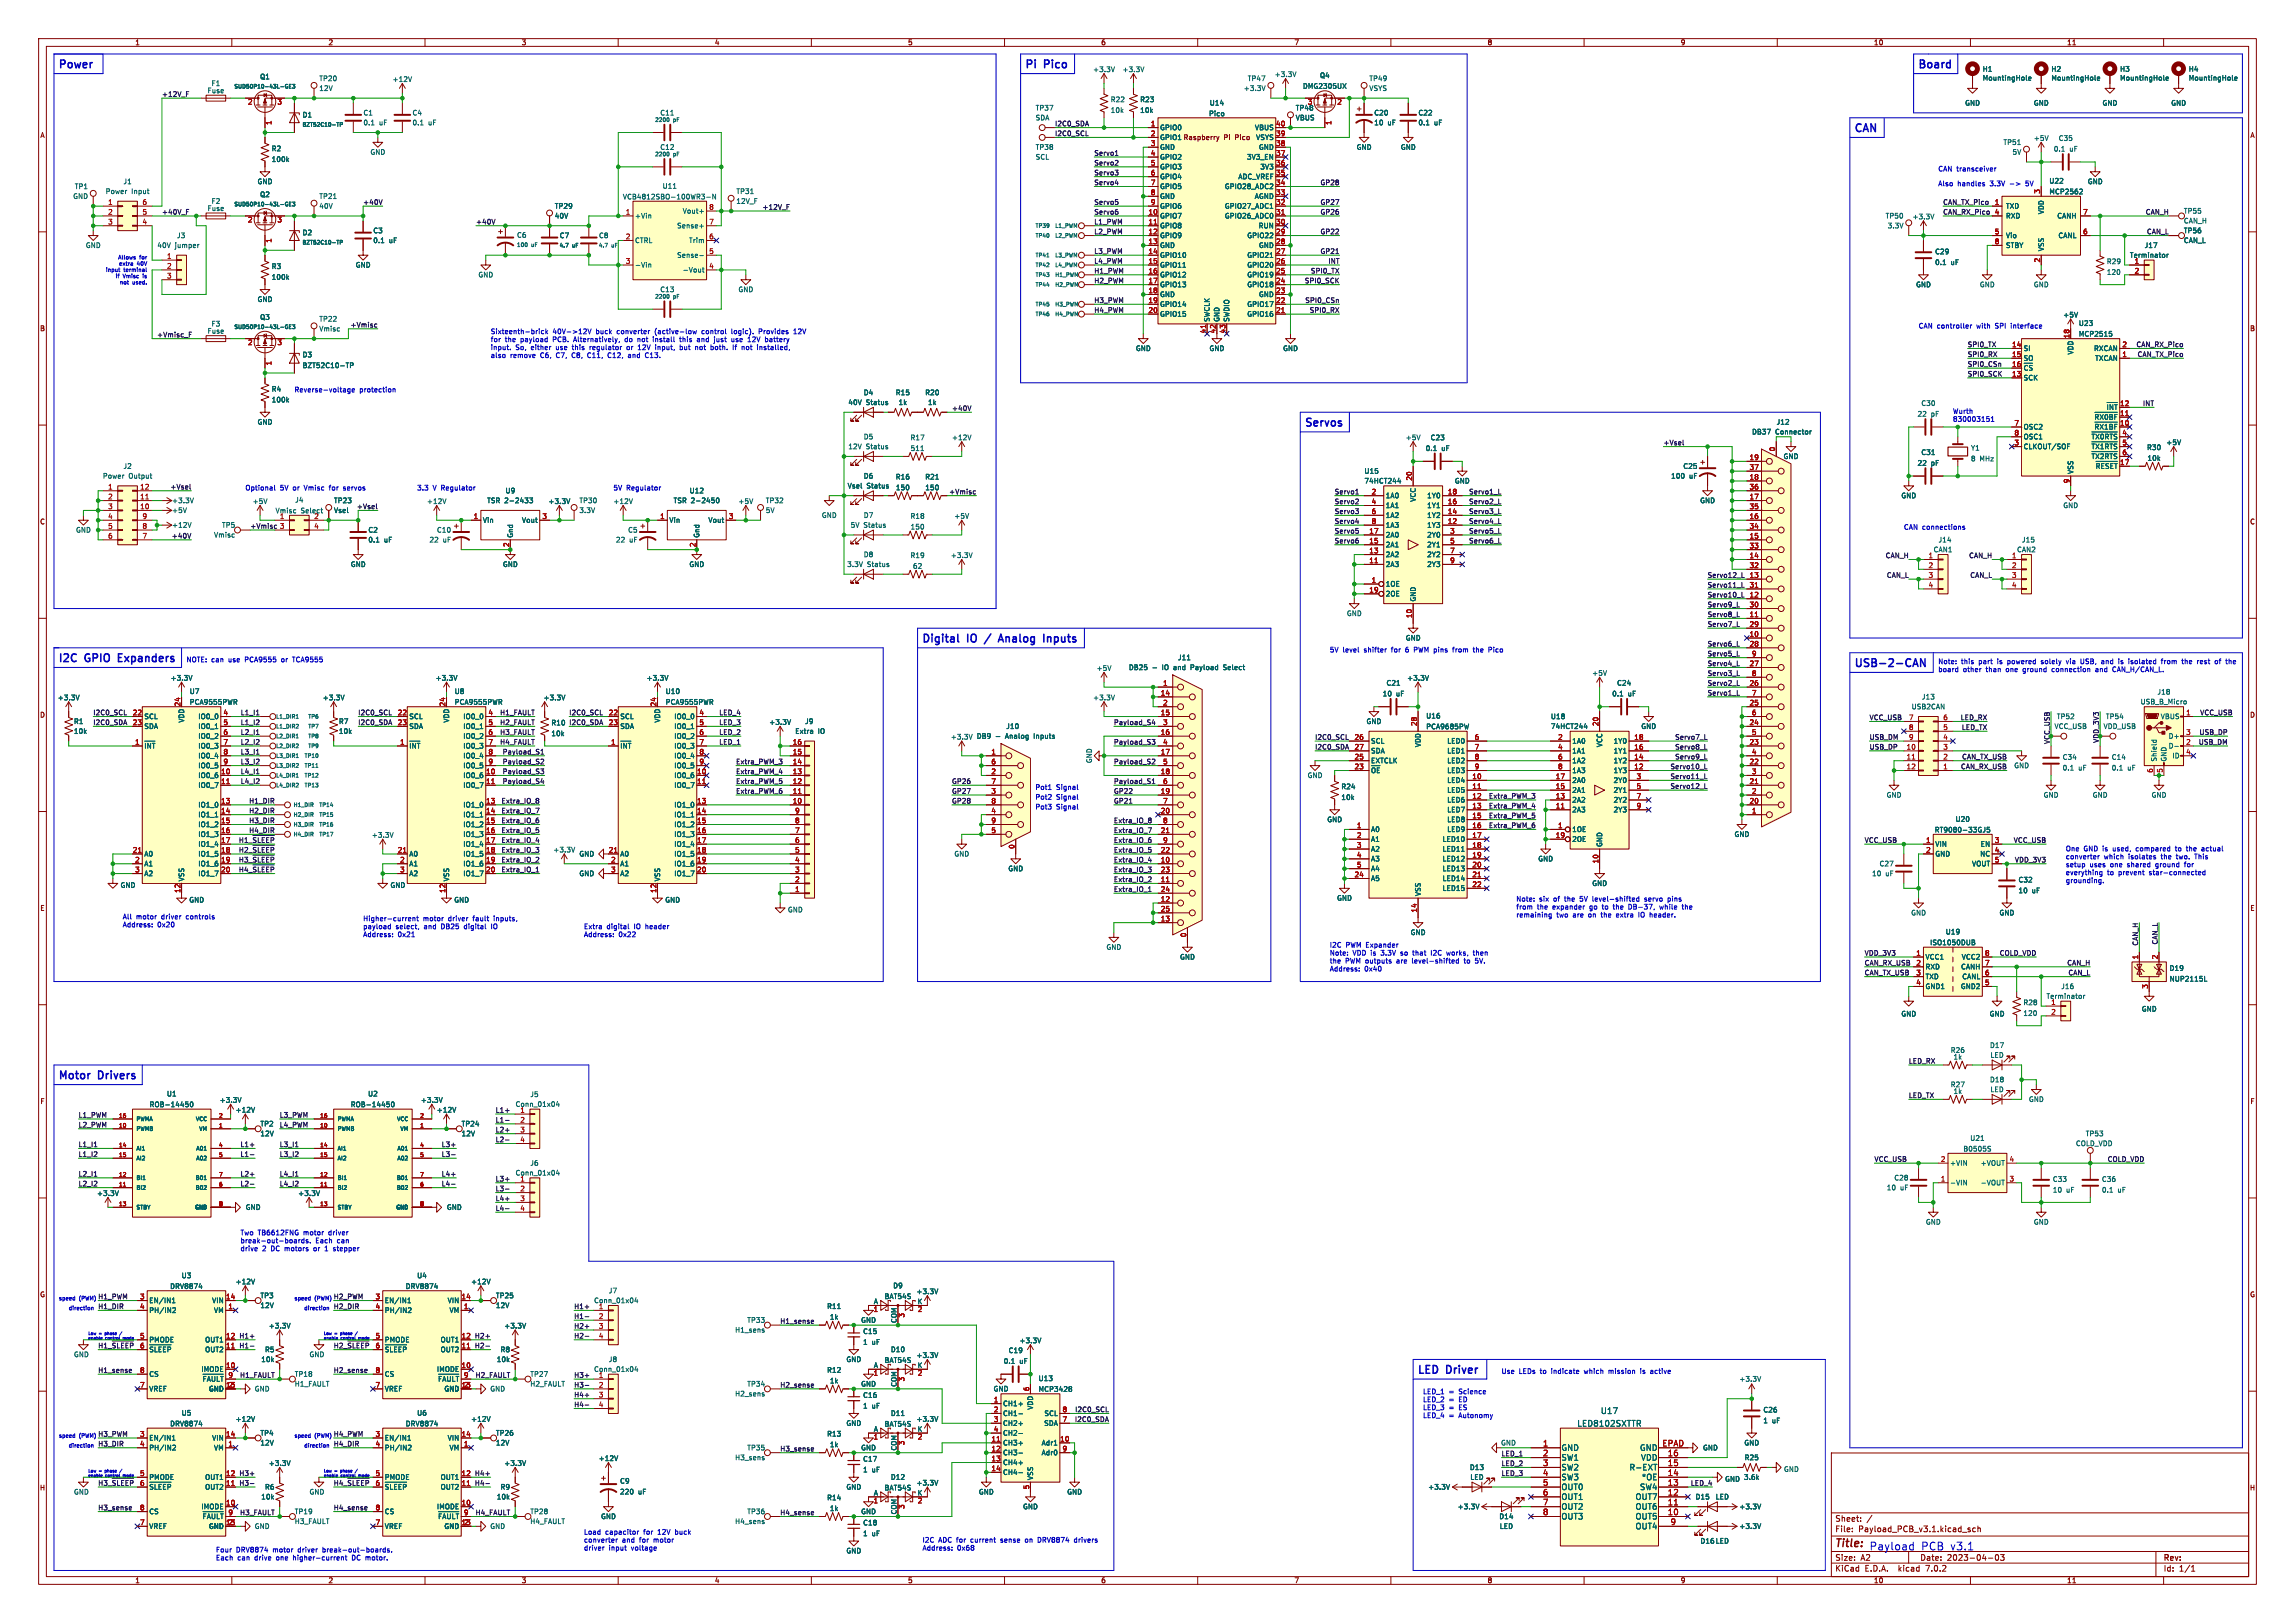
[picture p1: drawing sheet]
<svg xmlns="http://www.w3.org/2000/svg" width="594mm" height="420mm" viewBox="0 0 594 420" stroke-linecap="round" stroke-linejoin="round" font-family="sans-serif">
<defs><g id="words">
<g font-size="2.8" fill="#0000c2">
<text x="15.2" y="17.8">Power</text>
<text x="265.4" y="17.8">Pi</text>
<text x="270.5" y="17.8">Pico</text>
<text x="496.6" y="17.8">Board</text>
<text x="480.1" y="34.3">CAN</text>
<text x="337.8" y="110.5">Servos</text>
<text x="238.8" y="166.4">Digital</text>
<text x="250.6" y="166.4">IO</text>
<text x="255.8" y="166.4">/</text>
<text x="260" y="166.4">Analog</text>
<text x="272.1" y="166.4">Inputs</text>
<text x="15.2" y="171.5">I2C</text>
<text x="22.2" y="171.5">GPIO</text>
<text x="31.4" y="171.5">Expanders</text>
<text x="480.1" y="172.7">USB-2-CAN</text>
<text x="15.2" y="279.4">Motor</text>
<text x="25.6" y="279.4">Drivers</text>
<text x="367" y="355.6">LED</text>
<text x="374.6" y="355.6">Driver</text>
<text x="483.9" y="401.3">Payload</text>
<text x="497.2" y="401.3">PCB v3.1</text>
</g>
<text font-size="2.8" fill="#840000" x="475" y="400.8">Title:</text>
<g font-size="2.1" fill="#006464">
<text x="408.2" y="369.3">LED8102SXTTR</text>
<text x="414.3" y="366.1">U17</text>
<text x="404.1" y="375.6">GND</text>
<text x="424.4" y="375.6">GND</text>
<text x="404.1" y="378.1">SW1</text>
<text x="404.1" y="380.7">SW2</text>
<text x="404.1" y="383.2">SW3</text>
<text x="421.6" y="380.7">R-EXT</text>
<text x="424.6" y="378.1">VDD</text>
<text x="424.9" y="383.2">*OE</text>
<text x="404.1" y="385.7">OUT0</text>
<text x="404.1" y="388.3">OUT1</text>
<text x="423.2" y="388.3">OUT7</text>
<text x="424.4" y="385.7">SW4</text>
<text x="404.1" y="390.8">OUT2</text>
<text x="404.1" y="393.4">OUT3</text>
<text x="423.2" y="393.4">OUT5</text>
<text x="423.2" y="390.8">OUT6</text>
<text x="423.2" y="395.9">OUT4</text>
</g>
<g font-size="2.1" fill="#a90000">
<text x="399.3" y="374.4">1</text>
<text x="399.3" y="376.9">2</text>
<text x="430.2" y="374.4">EPAD</text>
<text x="431.6" y="376.9">16</text>
<text x="399.3" y="379.5">3</text>
<text x="399.3" y="382">4</text>
<text x="431.6" y="382">14</text>
<text x="431.6" y="379.5">15</text>
<text x="399.3" y="384.6">5</text>
<text x="399.3" y="387.1">6</text>
<text x="399.3" y="389.6">7</text>
<text x="431.6" y="389.6">11</text>
<text x="431.6" y="387.1">12</text>
<text x="431.6" y="384.6">13</text>
<text x="399.3" y="392.2">8</text>
<text x="431.6" y="392.2">10</text>
<text x="432.3" y="394.7">9</text>
</g>
<g font-size="2.1" fill="#840000">
<text x="475" y="393.9">Sheet:</text>
<text x="475" y="396.6">File:</text>
<text x="481" y="396.6">Payload_PCB_v3.1.kicad_sch</text>
<text x="475" y="406.8">KiCad</text>
<text x="475" y="404">Size:</text>
<text x="481.6" y="404">A2</text>
<text x="482.7" y="406.8">E.D.A.</text>
<text x="491.4" y="406.8">kicad</text>
<text x="497" y="404">Date:</text>
<text x="498.5" y="406.8">7.0.2</text>
<text x="503.9" y="404">2023-04-03</text>
<text x="560" y="404.2">Rev:</text>
<text x="560" y="406.8">Id:</text>
<text x="564" y="406.8">1/1</text>
</g>
<g font-size="1.8" fill="#840000">
<text x="35" y="11.8">1</text>
<text x="85" y="11.8">2</text>
<text x="135" y="11.8">3</text>
<text x="185" y="11.8">4</text>
<text x="235" y="11.8">5</text>
<text x="285" y="11.8">6</text>
<text x="335" y="11.8">7</text>
<text x="385" y="11.8">8</text>
<text x="435" y="11.8">9</text>
<text x="485" y="11.8">10</text>
<text x="535" y="11.8">11</text>
<text x="10.4" y="35.8">A</text>
<text x="582.4" y="35.8">A</text>
<text x="300.2" y="36.4">GPIO1 Raspberry</text>
<text x="316.7" y="36.4">Pi</text>
<text x="319.7" y="36.4">Pico</text>
<text x="10.3" y="85.8">B</text>
<text x="582.3" y="85.8">B</text>
<text x="10.3" y="135.8">C</text>
<text x="582.3" y="135.8">C</text>
<text x="10.3" y="185.8">D</text>
<text x="582.3" y="185.8">D</text>
<text x="10.4" y="235.8">E</text>
<text x="582.4" y="235.8">E</text>
<text x="10.4" y="285.8">F</text>
<text x="582.4" y="285.8">F</text>
<text x="10.3" y="335.8">G</text>
<text x="582.3" y="335.8">G</text>
<text x="10.3" y="385.8">H</text>
<text x="582.3" y="385.8">H</text>
<text x="35" y="409.8">1</text>
<text x="85" y="409.8">2</text>
<text x="135" y="409.8">3</text>
<text x="185" y="409.8">4</text>
<text x="235" y="409.8">5</text>
<text x="285" y="409.8">6</text>
<text x="335" y="409.8">7</text>
<text x="385" y="409.8">8</text>
<text x="435" y="409.8">9</text>
<text x="485" y="409.8">10</text>
<text x="535" y="409.8">11</text>
</g>
<g font-size="1.8" fill="#006464">
<text x="54.7" y="22.4">F1</text>
<text x="67.2" y="20.7">Q1</text>
<text x="82.6" y="21.1">TP20</text>
<text x="82.6" y="23.7">12V</text>
<text x="101.5" y="21.4">+12V</text>
<text x="282.8" y="18.8">+3.3V</text>
<text x="290.5" y="18.8">+3.3V</text>
<text x="321.8" y="23.7">+3.3V</text>
<text x="322.9" y="21.1">TP47</text>
<text x="329.8" y="20.1">+3.3V</text>
<text x="337.2" y="23.1">DMG2305UX</text>
<text x="341.6" y="20.4">Q4</text>
<text x="354.3" y="21.1">TP49</text>
<text x="354.3" y="23.7">VSYS</text>
<text x="513.1" y="18.7">H1</text>
<text x="513.1" y="21">MountingHole</text>
<text x="530.9" y="18.7">H2</text>
<text x="530.9" y="21">MountingHole</text>
<text x="548.6" y="18.7">H3</text>
<text x="548.6" y="21">MountingHole</text>
<text x="566.4" y="18.7">H4</text>
<text x="566.4" y="21">MountingHole</text>
<text x="53.6" y="24.3">Fuse</text>
<text x="268" y="28.8">TP37</text>
<text x="287.4" y="26.6">R22</text>
<text x="287.4" y="29.4">10k</text>
<text x="295" y="26.6">R23</text>
<text x="295" y="29.4">10k</text>
<text x="313" y="27.5">U14</text>
<text x="335.3" y="28.8">TP48</text>
<text x="508.5" y="27.5">GND</text>
<text x="526.3" y="27.5">GND</text>
<text x="544.1" y="27.5">GND</text>
<text x="561.9" y="27.5">GND</text>
<text x="78.2" y="30.6">D1</text>
<text x="94" y="30">C1</text>
<text x="94" y="32.6">0.1</text>
<text x="98.1" y="32.6">uF</text>
<text x="106.7" y="30">C4</text>
<text x="106.7" y="32.6">0.1</text>
<text x="110.8" y="32.6">uF</text>
<text x="170.8" y="30">C11</text>
<text x="268" y="31.3">SDA</text>
<text x="300.2" y="33.8">GPIO0</text>
<text x="312.8" y="30.2">Pico</text>
<text x="324.7" y="33.8">VBUS</text>
<text x="335.3" y="31.3">VBUS</text>
<text x="355.6" y="30">C20</text>
<text x="355.6" y="32.6">10</text>
<text x="359.1" y="32.6">uF</text>
<text x="367" y="30">C22</text>
<text x="367" y="32.6">0.1</text>
<text x="371.2" y="32.6">uF</text>
<text x="70.2" y="39.3">R2</text>
<text x="95.8" y="40.2">GND</text>
<text x="170.8" y="38.9">C12</text>
<text x="268" y="38.9">TP38</text>
<text x="268" y="41.5">SCL</text>
<text x="300.2" y="38.9">GND</text>
<text x="300.2" y="41.5">GPIO2</text>
<text x="300.2" y="36.4">GPIO1</text>
<text x="322.6" y="41.5">3V3_EN</text>
<text x="325" y="36.4">VSYS</text>
<text x="325.7" y="38.9">GND</text>
<text x="351.1" y="38.9">GND</text>
<text x="362.5" y="38.9">GND</text>
<text x="518.4" y="37.7">TP51</text>
<text x="520.8" y="40.2">5V</text>
<text x="526.3" y="36.6">+5V</text>
<text x="531.5" y="39.4">0.1</text>
<text x="532.8" y="36.6">C35</text>
<text x="535.6" y="39.4">uF</text>
<text x="31.9" y="47.8">J1</text>
<text x="66.6" y="47.8">GND</text>
<text x="70.2" y="42.1">100k</text>
<text x="300.2" y="44">GPIO3</text>
<text x="300.2" y="46.5">GPIO4</text>
<text x="320.4" y="46.5">ADC_VREF</text>
<text x="326.1" y="44">3V3</text>
<text x="530.3" y="47.7">U22</text>
<text x="540.3" y="47.8">GND</text>
<text x="18.9" y="51.6">GND</text>
<text x="19.3" y="49.1">TP1</text>
<text x="27.3" y="50.4">Power</text>
<text x="34" y="50.4">Input</text>
<text x="54.7" y="52.9">F2</text>
<text x="67.2" y="51.2">Q2</text>
<text x="82.6" y="51.6">TP21</text>
<text x="161.1" y="51.8">VCB4812SBO-100WR3-N</text>
<text x="171.4" y="49">U11</text>
<text x="190.5" y="50.4">TP31</text>
<text x="190.5" y="52.9">12V_F</text>
<text x="300.2" y="49.1">GPIO5</text>
<text x="300.2" y="51.6">GND</text>
<text x="316.9" y="49.1">GPIO28_ADC2</text>
<text x="324.6" y="51.6">AGND</text>
<text x="530.3" y="50.4">MCP2562</text>
<text x="53.6" y="54.8">Fuse</text>
<text x="82.6" y="54.2">40V</text>
<text x="143.5" y="54.2">TP29</text>
<text x="143.5" y="56.7">40V</text>
<text x="164.3" y="56.7">+Vin</text>
<text x="175.1" y="59.2">Sense+</text>
<text x="176.6" y="55.4">Vout+</text>
<text x="300.2" y="56.7">GPIO7</text>
<text x="300.2" y="59.2">GPIO8</text>
<text x="300.2" y="54.2">GPIO6</text>
<text x="316.9" y="56.7">GPIO26_ADC0</text>
<text x="316.9" y="54.2">GPIO27_ADC1</text>
<text x="325.6" y="59.2">RUN</text>
<text x="488" y="56.7">TP50</text>
<text x="488.5" y="59.2">3.3V</text>
<text x="494.9" y="56.9">+3.3V</text>
<text x="519.2" y="54.2">TXD</text>
<text x="519.2" y="56.7">RXD</text>
<text x="529.1" y="55.6" transform="rotate(-90 529.1 55.6)">VDD</text>
<text x="532.3" y="56.7">CANH</text>
<text x="565.2" y="55.4">TP55</text>
<text x="565.2" y="58">CAN_H</text>
<text x="22.1" y="64.3">GND</text>
<text x="40.6" y="64.3">40V</text>
<text x="45.3" y="64.3">jumper</text>
<text x="45.7" y="61.8">J3</text>
<text x="78.2" y="61">D2</text>
<text x="96.5" y="60.5">C3</text>
<text x="96.5" y="63.1">0.1</text>
<text x="100.6" y="63.1">uF</text>
<text x="133.7" y="61.7">C6</text>
<text x="144.8" y="61.8">C7</text>
<text x="154.9" y="61.8">C8</text>
<text x="164.3" y="63.1">CTRL</text>
<text x="178.2" y="63.1">Trim</text>
<text x="300.2" y="61.8">GPIO9</text>
<text x="300.2" y="64.3">GND</text>
<text x="322.7" y="61.8">GPIO22</text>
<text x="325.7" y="64.3">GND</text>
<text x="500.8" y="66">C29</text>
<text x="519.2" y="61.8">Vio</text>
<text x="519.2" y="64.3">STBY</text>
<text x="529.1" y="65" transform="rotate(-90 529.1 65)">VSS</text>
<text x="532.6" y="61.8">CANL</text>
<text x="555" y="64.3">J17</text>
<text x="565.2" y="60.5">TP56</text>
<text x="565.2" y="63.1">CAN_L</text>
<text x="70.2" y="69.8">R3</text>
<text x="92" y="69.4">GND</text>
<text x="123.7" y="71.9">GND</text>
<text x="164.3" y="69.4">-Vin</text>
<text x="175.1" y="66.9">Sense-</text>
<text x="176.6" y="70.7">-Vout</text>
<text x="300.2" y="66.9">GPIO10</text>
<text x="300.2" y="69.4">GPIO11</text>
<text x="300.2" y="71.9">GPIO12</text>
<text x="322.7" y="71.9">GPIO19</text>
<text x="322.7" y="69.4">GPIO20</text>
<text x="322.7" y="66.9">GPIO21</text>
<text x="500.8" y="68.7">0.1</text>
<text x="504.9" y="68.7">uF</text>
<text x="545.2" y="68.5">R29</text>
<text x="545.2" y="71.3">120</text>
<text x="551.2" y="66.9">Terminator</text>
<text x="70.2" y="72.5">100k</text>
<text x="170.8" y="75.8">C13</text>
<text x="191" y="75.8">GND</text>
<text x="300.2" y="74.5">GPIO13</text>
<text x="300.2" y="77">GND</text>
<text x="322.7" y="74.5">GPIO18</text>
<text x="325.7" y="77">GND</text>
<text x="495.8" y="74.5">GND</text>
<text x="512.4" y="74.5">GND</text>
<text x="526.3" y="74.5">GND</text>
<text x="66.6" y="78.3">GND</text>
<text x="67.2" y="82.9">Q3</text>
<text x="82.6" y="83.4">TP22</text>
<text x="300.2" y="79.6">GPIO14</text>
<text x="300.2" y="82.1">GPIO15</text>
<text x="313.2" y="83.3" transform="rotate(-90 313.2 83.3)">SWCLK</text>
<text x="315.8" y="83.3" transform="rotate(-90 315.8 83.3)">GND</text>
<text x="318.3" y="83.3" transform="rotate(-90 318.3 83.3)">SWDIO</text>
<text x="322.7" y="82.1">GPIO16</text>
<text x="322.7" y="79.6">GPIO17</text>
<text x="533.9" y="82.3">+5V</text>
<text x="53.6" y="86.5">Fuse</text>
<text x="54.7" y="84.6">F3</text>
<text x="82.6" y="85.9">Vmisc</text>
<text x="538" y="84.5">U23</text>
<text x="538" y="87.3">MCP2515</text>
<text x="78.2" y="92.6">D3</text>
<text x="78.2" y="95.4">BZT52C10-TP</text>
<text x="293.9" y="91">GND</text>
<text x="313" y="91">GND</text>
<text x="332" y="91">GND</text>
<text x="523.7" y="91">SI</text>
<text x="523.7" y="93.5">SO</text>
<text x="536.8" y="91.9" transform="rotate(-90 536.8 91.9)">VDD</text>
<text x="541.8" y="91">RXCAN</text>
<text x="542.1" y="93.5">TXCAN</text>
<text x="70.2" y="101.5">R4</text>
<text x="523.7" y="98.6">SCK</text>
<text x="523.7" y="96.7">~{CS}</text>
<text x="70.2" y="104.3">100k</text>
<text x="219.5" y="105">40V</text>
<text x="223.5" y="102.4">D4</text>
<text x="224.1" y="105">Status</text>
<text x="231.8" y="102.4">R15</text>
<text x="232.5" y="105">1k</text>
<text x="239.4" y="102.4">R20</text>
<text x="240.1" y="105">1k</text>
<text x="496.2" y="108">22</text>
<text x="497.2" y="105.2">C30</text>
<text x="499.7" y="108">pF</text>
<text x="545.1" y="106.8">~{INT}</text>
<text x="66.6" y="110">GND</text>
<text x="223.5" y="113.9">D5</text>
<text x="453.4" y="112.6">DB37</text>
<text x="459.5" y="112.6">Connector</text>
<text x="459.7" y="110">J12</text>
<text x="523.7" y="111.3">OSC2</text>
<text x="523.7" y="113.9">OSC1</text>
<text x="542" y="111.9">~{RX1BF}</text>
<text x="542" y="109.4">~{RX0BF}</text>
<text x="219.5" y="116.4">12V</text>
<text x="224.1" y="116.4">Status</text>
<text x="235.6" y="114.1">R17</text>
<text x="235.6" y="116.9">511</text>
<text x="246.3" y="114.1">+12V</text>
<text x="363.8" y="114.1">+5V</text>
<text x="368.9" y="116.9">0.1</text>
<text x="370.2" y="114.1">C23</text>
<text x="373" y="116.9">uF</text>
<text x="461.6" y="118.9">GND</text>
<text x="497.2" y="117.9">C31</text>
<text x="510.1" y="116.8">Y1</text>
<text x="510.1" y="119.5">8</text>
<text x="512.4" y="119.5">MHz</text>
<text x="523.7" y="116.4">CLKOUT/SOF</text>
<text x="541.2" y="114.5">~{TX0RTS}</text>
<text x="541.2" y="117">~{TX1RTS}</text>
<text x="541.2" y="119.5">~{TX2RTS}</text>
<text x="555.6" y="116.6">R30</text>
<text x="555.7" y="119.4">10k</text>
<text x="560.6" y="115.3">+5V</text>
<text x="26.5" y="124">Power</text>
<text x="31.9" y="121.5">J2</text>
<text x="33.3" y="124">Output</text>
<text x="223.5" y="124">D6</text>
<text x="231.8" y="124.2">R16</text>
<text x="239.4" y="124.2">R21</text>
<text x="353.1" y="122.7">U15</text>
<text x="353.1" y="125.3">74HCT244</text>
<text x="376.5" y="125.3">GND</text>
<text x="432.5" y="124">100</text>
<text x="435.6" y="121.5">C25</text>
<text x="437.2" y="124">uF</text>
<text x="496.2" y="120.7">22</text>
<text x="499.7" y="120.7">pF</text>
<text x="536.8" y="122.7" transform="rotate(-90 536.8 122.7)">VSS</text>
<text x="542.3" y="122.1">~{RESET}</text>
<text x="44.5" y="130.4">+3.3V</text>
<text x="65.3" y="130.6">+5V</text>
<text x="76.3" y="130.2">J4</text>
<text x="86.4" y="130.4">TP23</text>
<text x="110.4" y="130.6">+12V</text>
<text x="126" y="130.4">TSR 2-2433</text>
<text x="130.7" y="127.8">U9</text>
<text x="141.9" y="130.6">+3.3V</text>
<text x="149.9" y="130.4">TP30</text>
<text x="158.7" y="130.6">+12V</text>
<text x="174.3" y="130.4">TSR 2-2450</text>
<text x="178.4" y="127.8">U12</text>
<text x="191" y="130.6">+5V</text>
<text x="198.1" y="130.4">TP32</text>
<text x="219.3" y="126.6">Vsel</text>
<text x="224.3" y="126.6">Status</text>
<text x="231.8" y="127">150</text>
<text x="239.4" y="127">150</text>
<text x="358.6" y="129.1">1A0</text>
<text x="358.6" y="131.6">1A1</text>
<text x="366.6" y="130" transform="rotate(-90 366.6 130)">VCC</text>
<text x="369.2" y="131.6">1Y1</text>
<text x="369.2" y="129.1">1Y0</text>
<text x="440" y="130.4">GND</text>
<text x="492" y="129.1">GND</text>
<text x="533.9" y="131.6">GND</text>
<text x="19.6" y="138">GND</text>
<text x="44.5" y="132.9">+5V</text>
<text x="44.5" y="136.7">+12V</text>
<text x="57.4" y="136.7">TP5</text>
<text x="71.2" y="133">Vmisc</text>
<text x="77.8" y="133">Select</text>
<text x="81.2" y="134.4">2</text>
<text x="86.4" y="132.9">Vsel</text>
<text x="95.3" y="138">C2</text>
<text x="113" y="138">C10</text>
<text x="125" y="135.4">Vin</text>
<text x="135" y="135.4">Vout</text>
<text x="149.9" y="132.9">3.3V</text>
<text x="162.5" y="138">C5</text>
<text x="173.2" y="135.4">Vin</text>
<text x="183.2" y="135.4">Vout</text>
<text x="198.1" y="132.9">5V</text>
<text x="212.6" y="134.2">GND</text>
<text x="220.1" y="136.7">5V Status</text>
<text x="223.5" y="134.2">D7</text>
<text x="235.6" y="134.4">R18</text>
<text x="235.6" y="137.2">150</text>
<text x="246.9" y="134.4">+5V</text>
<text x="358.6" y="134.2">1A2</text>
<text x="358.6" y="136.7">1A3</text>
<text x="369.2" y="136.7">1Y3</text>
<text x="369.2" y="134.2">1Y2</text>
<text x="55.3" y="139.3">Vmisc</text>
<text x="95.3" y="140.5">0.1</text>
<text x="99.4" y="140.5">uF</text>
<text x="111.1" y="140.5">22</text>
<text x="114.6" y="140.5">uF</text>
<text x="132.9" y="139.2" transform="rotate(-90 132.9 139.2)">Gnd</text>
<text x="159.3" y="140.5">22</text>
<text x="162.9" y="140.5">uF</text>
<text x="181.2" y="139.2" transform="rotate(-90 181.2 139.2)">Gnd</text>
<text x="358.6" y="141.8">2A1</text>
<text x="358.6" y="139.3">2A0</text>
<text x="369.2" y="139.3">2Y0</text>
<text x="369.2" y="141.8">2Y1</text>
<text x="500.4" y="143.1">CAN1</text>
<text x="501.7" y="140.5">J14</text>
<text x="522" y="143.1">CAN2</text>
<text x="523.2" y="140.5">J15</text>
<text x="90.7" y="146.9">GND</text>
<text x="130.1" y="146.9">GND</text>
<text x="178.3" y="146.9">GND</text>
<text x="219.2" y="146.9">3.3V</text>
<text x="223.5" y="144.3">D8</text>
<text x="224.4" y="146.9">Status</text>
<text x="235.6" y="144.6">R19</text>
<text x="236.2" y="147.3">62</text>
<text x="246" y="144.5">+3.3V</text>
<text x="358.6" y="146.9">2A3</text>
<text x="358.6" y="144.3">2A2</text>
<text x="369.2" y="144.3">2Y2</text>
<text x="369.2" y="146.9">2Y3</text>
<text x="358.6" y="152">1OE</text>
<text x="358.6" y="154.5">2OE</text>
<text x="366.6" y="155.7" transform="rotate(-90 366.6 155.7)">GND</text>
<text x="348.5" y="159.6">GND</text>
<text x="363.8" y="165.9">GND</text>
<text x="283.8" y="173.8">+5V</text>
<text x="292.1" y="173.5">DB25</text>
<text x="300.8" y="173.5">IO and</text>
<text x="304.8" y="171">J11</text>
<text x="308.4" y="173.5">Payload</text>
<text x="317" y="173.5">Select</text>
<text x="44.1" y="176.3">+3.3V</text>
<text x="49" y="179.7">U7</text>
<text x="112.7" y="176.3">+3.3V</text>
<text x="117.6" y="179.7">U8</text>
<text x="167.3" y="176.3">+3.3V</text>
<text x="172.2" y="179.7">U10</text>
<text x="358.8" y="177.6">C21</text>
<text x="364.1" y="176.3">+3.3V</text>
<text x="412" y="175">+5V</text>
<text x="418.5" y="177.6">C24</text>
<text x="558.3" y="179.9">J18</text>
<text x="14.9" y="181.4">+3.3V</text>
<text x="49" y="182.5">PCA9555PWR</text>
<text x="83.5" y="181.4">+3.3V</text>
<text x="117.6" y="182.5">PCA9555PWR</text>
<text x="140.6" y="181.4">+3.3V</text>
<text x="172.2" y="182.5">PCA9555PWR</text>
<text x="282.8" y="181.4">+3.3V</text>
<text x="357.8" y="180.4">10</text>
<text x="361.3" y="180.4">uF</text>
<text x="417.2" y="180.4">0.1</text>
<text x="421.3" y="180.4">uF</text>
<text x="494.7" y="183.7">USB2CAN</text>
<text x="497.4" y="181.2">J13</text>
<text x="554" y="182.4">USB_B_Micro</text>
<text x="19.1" y="187.5">R1</text>
<text x="19.1" y="190.1">10k</text>
<text x="37.3" y="186.2">SCL</text>
<text x="37.3" y="188.8">SDA</text>
<text x="47.8" y="187.1" transform="rotate(-90 47.8 187.1)">VDD</text>
<text x="51.2" y="186.2">IO0_0</text>
<text x="51.2" y="188.8">IO0_1</text>
<text x="51.2" y="191.3">IO0_2</text>
<text x="87.6" y="187.5">R7</text>
<text x="87.6" y="190.1">10k</text>
<text x="105.9" y="186.2">SCL</text>
<text x="105.9" y="188.8">SDA</text>
<text x="116.4" y="187.1" transform="rotate(-90 116.4 187.1)">VDD</text>
<text x="119.8" y="186.2">IO0_0</text>
<text x="119.8" y="188.8">IO0_1</text>
<text x="119.8" y="191.3">IO0_2</text>
<text x="142.6" y="187.9">R10</text>
<text x="142.6" y="190.7">10k</text>
<text x="160.5" y="186.2">SCL</text>
<text x="160.5" y="188.8">SDA</text>
<text x="171" y="187.1" transform="rotate(-90 171 187.1)">VDD</text>
<text x="174.4" y="186.2">IO0_0</text>
<text x="174.4" y="188.8">IO0_1</text>
<text x="174.4" y="191.3">IO0_2</text>
<text x="199" y="187.7">+3.3V</text>
<text x="205.7" y="190.1">Extra</text>
<text x="208.3" y="187.5">J9</text>
<text x="211.7" y="190.1">IO</text>
<text x="246" y="191.5">+3.3V</text>
<text x="252.7" y="191.3">DB9</text>
<text x="260.2" y="191.3">Analog</text>
<text x="260.4" y="188.8">J10</text>
<text x="267.7" y="191.3">Inputs</text>
<text x="353.6" y="187.5">GND</text>
<text x="369.1" y="186.1">U16</text>
<text x="369.1" y="188.9">PCA9685PW</text>
<text x="401.3" y="186.2">U18</text>
<text x="401.3" y="188.8">74HCT244</text>
<text x="424.7" y="188.8">GND</text>
<text x="531.7" y="188.8">VCC_USB</text>
<text x="532.3" y="186.2">TP52</text>
<text x="544.4" y="188.8">VDD_USB</text>
<text x="545" y="186.2">TP54</text>
<text x="559.1" y="186.2">VBUS</text>
<text x="561.2" y="191.3">D+</text>
<text x="51.2" y="193.9">IO0_3</text>
<text x="51.2" y="196.4">IO0_4</text>
<text x="119.8" y="193.9">IO0_3</text>
<text x="119.8" y="196.4">IO0_4</text>
<text x="174.4" y="193.9">IO0_3</text>
<text x="174.4" y="196.4">IO0_4</text>
<text x="282.8" y="197.6" transform="rotate(-90 282.8 197.6)">GND</text>
<text x="354.8" y="197.7">EXTCLK</text>
<text x="354.8" y="192.6">SCL</text>
<text x="354.8" y="195.1">SDA</text>
<text x="367.9" y="193.5" transform="rotate(-90 367.9 193.5)">VDD</text>
<text x="374.4" y="192.6">LED0</text>
<text x="374.4" y="195.1">LED1</text>
<text x="374.4" y="197.7">LED2</text>
<text x="406.9" y="192.6">1A0</text>
<text x="406.9" y="195.1">1A1</text>
<text x="406.9" y="197.7">1A2</text>
<text x="414.8" y="193.5" transform="rotate(-90 414.8 193.5)">VCC</text>
<text x="417.5" y="197.7">1Y2</text>
<text x="417.5" y="195.1">1Y1</text>
<text x="417.5" y="192.6">1Y0</text>
<text x="533.8" y="196.8">C34</text>
<text x="546.5" y="196.8">C14</text>
<text x="558.4" y="197.1" transform="rotate(-90 558.4 197.1)">Shield</text>
<text x="560.9" y="197.1" transform="rotate(-90 560.9 197.1)">GND</text>
<text x="561.2" y="193.9">D-</text>
<text x="562.1" y="196.4">ID</text>
<text x="51.2" y="201.5">IO0_6</text>
<text x="51.2" y="198.9">IO0_5</text>
<text x="119.8" y="201.5">IO0_6</text>
<text x="119.8" y="198.9">IO0_5</text>
<text x="174.4" y="201.5">IO0_6</text>
<text x="174.4" y="198.9">IO0_5</text>
<text x="338.4" y="201.5">GND</text>
<text x="354.8" y="200.8">~{OE}</text>
<text x="374.4" y="202.8">LED4</text>
<text x="374.4" y="200.2">LED3</text>
<text x="406.9" y="202.8">2A0</text>
<text x="406.9" y="200.2">1A3</text>
<text x="417.5" y="200.2">1Y3</text>
<text x="417.5" y="202.8">2Y0</text>
<text x="521.2" y="198.9">GND</text>
<text x="533.8" y="199.5">0.1</text>
<text x="537.9" y="199.5">uF</text>
<text x="546.5" y="199.5">0.1</text>
<text x="550.6" y="199.5">uF</text>
<text x="51.2" y="204">IO0_7</text>
<text x="51.2" y="209.1">IO1_0</text>
<text x="119.8" y="204">IO0_7</text>
<text x="119.8" y="209.1">IO1_0</text>
<text x="174.4" y="204">IO0_7</text>
<text x="174.4" y="209.1">IO1_0</text>
<text x="347.1" y="204.4">R24</text>
<text x="347.1" y="207.2">10k</text>
<text x="374.4" y="205.3">LED5</text>
<text x="374.4" y="207.8">LED6</text>
<text x="406.9" y="207.8">2A2</text>
<text x="406.9" y="205.3">2A1</text>
<text x="417.5" y="205.3">2Y1</text>
<text x="417.5" y="207.8">2Y2</text>
<text x="488.2" y="206.6">GND</text>
<text x="528.9" y="206.6">GND</text>
<text x="541.6" y="206.6">GND</text>
<text x="556.8" y="206.6">GND</text>
<text x="51.2" y="211.6">IO1_1</text>
<text x="51.2" y="214.2">IO1_2</text>
<text x="119.8" y="211.6">IO1_1</text>
<text x="119.8" y="214.2">IO1_2</text>
<text x="174.4" y="211.6">IO1_1</text>
<text x="174.4" y="214.2">IO1_2</text>
<text x="343.4" y="212.9">GND</text>
<text x="354.8" y="215.5">A0</text>
<text x="374.4" y="210.4">LED7</text>
<text x="374.4" y="212.9">LED8</text>
<text x="374.4" y="215.5">LED9</text>
<text x="406.9" y="215.5">1OE</text>
<text x="406.9" y="210.4">2A3</text>
<text x="417.5" y="210.4">2Y3</text>
<text x="500.7" y="215.6">RT9080-33GJ5</text>
<text x="506.1" y="212.8">U20</text>
<text x="37.3" y="221.8">A0</text>
<text x="51.2" y="216.7">IO1_3</text>
<text x="51.2" y="219.3">IO1_4</text>
<text x="51.2" y="221.8">IO1_5</text>
<text x="96.2" y="216.9">+3.3V</text>
<text x="105.9" y="221.8">A0</text>
<text x="119.8" y="216.7">IO1_3</text>
<text x="119.8" y="219.3">IO1_4</text>
<text x="119.8" y="221.8">IO1_5</text>
<text x="143.1" y="220.7">+3.3V</text>
<text x="149.9" y="221.8">GND</text>
<text x="160.5" y="221.8">A0</text>
<text x="174.4" y="216.7">IO1_3</text>
<text x="174.4" y="219.3">IO1_4</text>
<text x="174.4" y="221.8">IO1_5</text>
<text x="246.9" y="221.8">GND</text>
<text x="354.8" y="218">A1</text>
<text x="354.8" y="220.5">A2</text>
<text x="373.2" y="218">LED10</text>
<text x="373.2" y="220.5">LED11</text>
<text x="406.9" y="218">2OE</text>
<text x="414.8" y="219.2" transform="rotate(-90 414.8 219.2)">GND</text>
<text x="448.9" y="216.7">GND</text>
<text x="500.9" y="219.3">VIN</text>
<text x="500.9" y="221.8">GND</text>
<text x="512.4" y="221.8">NC</text>
<text x="512.5" y="219.3">EN</text>
<text x="37.3" y="224.3">A1</text>
<text x="37.3" y="226.9">A2</text>
<text x="51.2" y="224.3">IO1_6</text>
<text x="51.2" y="226.9">IO1_7</text>
<text x="105.9" y="224.3">A1</text>
<text x="105.9" y="226.9">A2</text>
<text x="119.8" y="224.3">IO1_6</text>
<text x="119.8" y="226.9">IO1_7</text>
<text x="149.9" y="226.9">GND</text>
<text x="160.5" y="224.3">A1</text>
<text x="160.5" y="226.9">A2</text>
<text x="174.4" y="224.3">IO1_6</text>
<text x="174.4" y="226.9">IO1_7</text>
<text x="260.9" y="225.6">GND</text>
<text x="354.8" y="223.1">A3</text>
<text x="354.8" y="225.6">A4</text>
<text x="373.2" y="223.1">LED12</text>
<text x="373.2" y="225.6">LED13</text>
<text x="398.1" y="223.1">GND</text>
<text x="484.5" y="226.9">10</text>
<text x="486.4" y="224.3">C27</text>
<text x="488" y="226.9">uF</text>
<text x="510.3" y="224.3">VOUT</text>
<text x="31.1" y="229.9">GND</text>
<text x="47.8" y="228.1" transform="rotate(-90 47.8 228.1)">VSS</text>
<text x="48.9" y="233.7">GND</text>
<text x="101" y="229.9">GND</text>
<text x="116.4" y="228.1" transform="rotate(-90 116.4 228.1)">VSS</text>
<text x="117.5" y="233.7">GND</text>
<text x="171" y="228.1" transform="rotate(-90 171 228.1)">VSS</text>
<text x="172.1" y="233.7">GND</text>
<text x="346" y="233.2">GND</text>
<text x="354.8" y="228.2">A5</text>
<text x="367.9" y="231.9" transform="rotate(-90 367.9 231.9)">VSS</text>
<text x="373.2" y="228.2">LED14</text>
<text x="373.2" y="230.7">LED15</text>
<text x="412" y="229.4">GND</text>
<text x="522.4" y="228.5">C32</text>
<text x="522.4" y="231.3">10</text>
<text x="525.9" y="231.3">uF</text>
<text x="203.8" y="236.3">GND</text>
<text x="494.6" y="237">GND</text>
<text x="517.4" y="237">GND</text>
<text x="286.3" y="245.9">GND</text>
<text x="365" y="242.1">GND</text>
<text x="499.5" y="244.7">ISO1050DUB</text>
<text x="503.5" y="242">U19</text>
<text x="305.3" y="248.5">GND</text>
<text x="498.3" y="248.5">VCC1</text>
<text x="498.3" y="251">RXD</text>
<text x="507.4" y="251">CANH</text>
<text x="507.6" y="248.5">VCC2</text>
<text x="561.5" y="251.4">D19</text>
<text x="498.3" y="253.6">TXD</text>
<text x="498.3" y="256.1">GND1</text>
<text x="507.4" y="256.1">GND2</text>
<text x="507.7" y="253.6">CANL</text>
<text x="533.4" y="256.1">J16</text>
<text x="561.5" y="254.2">NUP2115L</text>
<text x="492" y="263.2">GND</text>
<text x="514.9" y="263.2">GND</text>
<text x="523.6" y="260.3">R28</text>
<text x="523.6" y="263">120</text>
<text x="529.6" y="258.6">Terminator</text>
<text x="530.8" y="260.1">1</text>
<text x="554.3" y="261.9">GND</text>
<text x="504.8" y="272.6">R26</text>
<text x="505.5" y="274.3">1k</text>
<text x="515" y="271.3">D17</text>
<text x="515.1" y="273.9">LED</text>
<text x="504.8" y="281.5">R27</text>
<text x="515" y="280.2">D18</text>
<text x="38.6" y="286.7">ROB-14450</text>
<text x="43.1" y="283.9">U1</text>
<text x="56.8" y="285.5">+3.3V</text>
<text x="90.7" y="286.7">ROB-14450</text>
<text x="95.2" y="283.9">U2</text>
<text x="108.9" y="285.5">+3.3V</text>
<text x="133.4" y="286.6">Conn_01x04</text>
<text x="137.2" y="284">J5</text>
<text x="505.5" y="283.2">1k</text>
<text x="515.1" y="282.8">LED</text>
<text x="525.1" y="285.3">GND</text>
<text x="60.9" y="288.1">+12V</text>
<text x="67.3" y="291.7">TP2</text>
<text x="113" y="288.1">+12V</text>
<text x="119.4" y="291.7">TP24</text>
<text x="134.6" y="288">1</text>
<text x="67.3" y="294.2">12V</text>
<text x="119.4" y="294.2">12V</text>
<text x="508.1" y="298.1">B0505S</text>
<text x="509.9" y="295.4">U21</text>
<text x="537.2" y="296.7">COLD_VDD</text>
<text x="539.8" y="294.2">TP53</text>
<text x="133.4" y="304.4">Conn_01x04</text>
<text x="134.6" y="305.8">1</text>
<text x="137.2" y="301.8">J6</text>
<text x="490.2" y="305.6">C28</text>
<text x="504.7" y="301.8">+VIN</text>
<text x="512.5" y="301.8">+VOUT</text>
<text x="531.2" y="306">C33</text>
<text x="543.9" y="306">C36</text>
<text x="25" y="309.6">+3.3V</text>
<text x="77.1" y="309.6">+3.3V</text>
<text x="488.3" y="308.2">10</text>
<text x="491.8" y="308.2">uF</text>
<text x="504.7" y="306.9">-VIN</text>
<text x="512.5" y="306.9">-VOUT</text>
<text x="531.2" y="308.8">10</text>
<text x="534.8" y="308.8">uF</text>
<text x="543.9" y="308.8">0.1</text>
<text x="548.1" y="308.8">uF</text>
<text x="63.5" y="313.2">GND</text>
<text x="115.6" y="313.2">GND</text>
<text x="498.4" y="317.1">GND</text>
<text x="526.3" y="317.1">GND</text>
<text x="44" y="333.7">DRV8874</text>
<text x="46.9" y="330.9">U3</text>
<text x="60.9" y="332.5">+12V</text>
<text x="104.9" y="333.7">DRV8874</text>
<text x="107.9" y="330.9">U4</text>
<text x="121.9" y="332.5">+12V</text>
<text x="157.5" y="334.8">J7</text>
<text x="231.1" y="333.5">D9</text>
<text x="237.1" y="335">+3.3V</text>
<text x="38.6" y="337.4">EN/IN1</text>
<text x="38.6" y="339.9">PH/IN2</text>
<text x="54.8" y="337.4">VIN</text>
<text x="55.2" y="339.9">VM</text>
<text x="67.3" y="336.1">TP3</text>
<text x="67.3" y="338.6">12V</text>
<text x="99.6" y="337.4">EN/IN1</text>
<text x="99.6" y="339.9">PH/IN2</text>
<text x="115.7" y="337.4">VIN</text>
<text x="116.2" y="339.9">VM</text>
<text x="128.3" y="336.1">TP25</text>
<text x="128.3" y="338.6">12V</text>
<text x="153.7" y="337.4">Conn_01x04</text>
<text x="154.9" y="338.8">1</text>
<text x="214" y="338.9">R11</text>
<text x="214.7" y="341.6">1k</text>
<text x="226.1" y="337.6">A</text>
<text x="228.9" y="336.3">BAT54S</text>
<text x="237.4" y="337.6">K</text>
<text x="38.6" y="347.5">PMODE</text>
<text x="52.9" y="347.5">OUT1</text>
<text x="69.5" y="343.9">+3.3V</text>
<text x="99.6" y="347.5">PMODE</text>
<text x="113.9" y="347.5">OUT1</text>
<text x="130.4" y="343.9">+3.3V</text>
<text x="190.2" y="345">H1_sens</text>
<text x="193.3" y="342.5">TP33</text>
<text x="222.8" y="342.5">GND</text>
<text x="223.3" y="345.4">C15</text>
<text x="232.2" y="342.4" transform="rotate(-90 232.2 342.4)">COM</text>
<text x="263.8" y="347.7">+3.3V</text>
<text x="19.1" y="351.3">GND</text>
<text x="38.6" y="350.7">~{SLEEP}</text>
<text x="52.9" y="350.1">OUT2</text>
<text x="67.5" y="352.6">10k</text>
<text x="68.5" y="350.1">R5</text>
<text x="80" y="351.3">GND</text>
<text x="99.6" y="350.7">~{SLEEP}</text>
<text x="113.9" y="350.1">OUT2</text>
<text x="128.5" y="352.6">10k</text>
<text x="129.5" y="350.1">R8</text>
<text x="157.5" y="352.6">J8</text>
<text x="219" y="352.6">GND</text>
<text x="223.3" y="348.1">1</text>
<text x="225.6" y="348.1">uF</text>
<text x="228.9" y="352.8">BAT54S</text>
<text x="230.5" y="350">D10</text>
<text x="237.1" y="351.6">+3.3V</text>
<text x="259.7" y="353.1">0.1</text>
<text x="261" y="350.3">C19</text>
<text x="263.8" y="353.1">uF</text>
<text x="38.6" y="356.4">CS</text>
<text x="52" y="355.2">IMODE</text>
<text x="52.3" y="358.3">~{FAULT}</text>
<text x="76.2" y="356.4">TP18</text>
<text x="76.2" y="359">H1_FAULT</text>
<text x="99.6" y="356.4">CS</text>
<text x="112.9" y="355.2">IMODE</text>
<text x="113.2" y="358.3">~{FAULT}</text>
<text x="137.2" y="356.4">TP27</text>
<text x="137.2" y="359">H2_FAULT</text>
<text x="153.7" y="355.2">Conn_01x04</text>
<text x="154.9" y="356.6">1</text>
<text x="193.3" y="359">TP34</text>
<text x="214" y="355.4">R12</text>
<text x="214.7" y="358.2">1k</text>
<text x="222.8" y="359">GND</text>
<text x="226.1" y="354.1">A</text>
<text x="232.2" y="359" transform="rotate(-90 232.2 359)">COM</text>
<text x="237.4" y="354.1">K</text>
<text x="268.7" y="357.5">U13</text>
<text x="450.1" y="357.7">+3.3V</text>
<text x="38.6" y="360.2">VREF</text>
<text x="53.9" y="360.2">GND</text>
<text x="65.8" y="360.2">GND</text>
<text x="99.6" y="360.2">VREF</text>
<text x="114.9" y="360.2">GND</text>
<text x="126.8" y="360.2">GND</text>
<text x="190.2" y="361.5">H2_sens</text>
<text x="223.3" y="361.9">C16</text>
<text x="223.3" y="364.6">1</text>
<text x="225.6" y="364.6">uF</text>
<text x="257.1" y="360.2">GND</text>
<text x="259.6" y="364">CH1+</text>
<text x="267.5" y="364.9" transform="rotate(-90 267.5 364.9)">VDD</text>
<text x="268.7" y="360.3">MCP3428</text>
<text x="456.3" y="365.7">C26</text>
<text x="44" y="369.3">DRV8874</text>
<text x="46.9" y="366.5">U5</text>
<text x="60.9" y="368.1">+12V</text>
<text x="67.3" y="371.7">TP4</text>
<text x="104.9" y="369.3">DRV8874</text>
<text x="107.9" y="366.5">U6</text>
<text x="121.9" y="368.1">+12V</text>
<text x="128.3" y="371.7">TP26</text>
<text x="214" y="371.9">R13</text>
<text x="219" y="369.1">GND</text>
<text x="226.1" y="370.6">A</text>
<text x="228.9" y="369.3">BAT54S</text>
<text x="230.5" y="366.6">D11</text>
<text x="237.1" y="368.1">+3.3V</text>
<text x="237.4" y="370.6">K</text>
<text x="259.6" y="366.6">CH1-</text>
<text x="259.6" y="369.1">CH2+</text>
<text x="259.6" y="371.7">CH2-</text>
<text x="270.1" y="369.1">SDA</text>
<text x="270.2" y="366.6">SCL</text>
<text x="456.3" y="368.5">1</text>
<text x="458.6" y="368.5">uF</text>
<text x="38.6" y="372.9">EN/IN1</text>
<text x="38.6" y="375.5">PH/IN2</text>
<text x="54.8" y="372.9">VIN</text>
<text x="55.2" y="375.5">VM</text>
<text x="67.3" y="374.2">12V</text>
<text x="99.6" y="372.9">EN/IN1</text>
<text x="99.6" y="375.5">PH/IN2</text>
<text x="115.7" y="372.9">VIN</text>
<text x="116.2" y="375.5">VM</text>
<text x="128.3" y="374.2">12V</text>
<text x="193.3" y="375.5">TP35</text>
<text x="214.7" y="374.7">1k</text>
<text x="222.8" y="375.5">GND</text>
<text x="232.2" y="375.5" transform="rotate(-90 232.2 375.5)">COM</text>
<text x="259.6" y="374.2">CH3+</text>
<text x="259.6" y="376.7">CH3-</text>
<text x="269.5" y="374.2">Adr1</text>
<text x="269.5" y="376.7">Adr0</text>
<text x="388.4" y="374.2">GND</text>
<text x="440.7" y="375.5">GND</text>
<text x="451.4" y="374.2">GND</text>
<text x="38.6" y="383.1">PMODE</text>
<text x="52.9" y="383.1">OUT1</text>
<text x="69.5" y="379.5">+3.3V</text>
<text x="99.6" y="383.1">PMODE</text>
<text x="113.9" y="383.1">OUT1</text>
<text x="130.4" y="379.5">+3.3V</text>
<text x="154.9" y="378.2">+12V</text>
<text x="190.2" y="378">H3_sens</text>
<text x="223.3" y="378.4">C17</text>
<text x="223.3" y="381.2">1</text>
<text x="225.6" y="381.2">uF</text>
<text x="230.5" y="383.1">D12</text>
<text x="259.6" y="379.3">CH4+</text>
<text x="259.6" y="381.8">CH4-</text>
<text x="267.5" y="383" transform="rotate(-90 267.5 383)">VSS</text>
<text x="380.4" y="380.6">D13</text>
<text x="380.5" y="383.1">LED</text>
<text x="446.4" y="383.6">GND</text>
<text x="451.3" y="383.1">3.6k</text>
<text x="451.5" y="378">R25</text>
<text x="461.7" y="381">GND</text>
<text x="19.1" y="386.9">GND</text>
<text x="38.6" y="386.2">~{SLEEP}</text>
<text x="52.9" y="385.6">OUT2</text>
<text x="67.5" y="388.2">10k</text>
<text x="68.5" y="385.6">R6</text>
<text x="80" y="386.9">GND</text>
<text x="99.6" y="386.2">~{SLEEP}</text>
<text x="113.9" y="385.6">OUT2</text>
<text x="128.5" y="388.2">10k</text>
<text x="129.5" y="385.6">R9</text>
<text x="160.4" y="384.1">C9</text>
<text x="160.4" y="386.9">220</text>
<text x="165.1" y="386.9">uF</text>
<text x="214" y="388.4">R14</text>
<text x="219" y="385.6">GND</text>
<text x="226.1" y="387.1">A</text>
<text x="228.9" y="385.8">BAT54S</text>
<text x="237.1" y="384.6">+3.3V</text>
<text x="237.4" y="387.1">K</text>
<text x="253.3" y="386.9">GND</text>
<text x="276.1" y="386.9">GND</text>
<text x="369.6" y="385.6">+3.3V</text>
<text x="438.8" y="388.2">D15</text>
<text x="444" y="388.2">LED</text>
<text x="38.6" y="395.8">VREF</text>
<text x="38.6" y="392">CS</text>
<text x="52" y="390.7">IMODE</text>
<text x="52.3" y="393.9">~{FAULT}</text>
<text x="53.9" y="395.8">GND</text>
<text x="65.8" y="395.8">GND</text>
<text x="76.2" y="392">TP19</text>
<text x="76.2" y="394.5">H3_FAULT</text>
<text x="99.6" y="395.8">VREF</text>
<text x="99.6" y="392">CS</text>
<text x="112.9" y="390.7">IMODE</text>
<text x="113.2" y="393.9">~{FAULT}</text>
<text x="114.9" y="395.8">GND</text>
<text x="126.8" y="395.8">GND</text>
<text x="137.2" y="392">TP28</text>
<text x="137.2" y="394.5">H4_FAULT</text>
<text x="155.5" y="393.3">GND</text>
<text x="190.2" y="394.5">H4_sens</text>
<text x="193.3" y="392">TP36</text>
<text x="214.7" y="391.2">1k</text>
<text x="222.8" y="392">GND</text>
<text x="223.3" y="394.9">C18</text>
<text x="232.2" y="392" transform="rotate(-90 232.2 392)">COM</text>
<text x="264.7" y="390.7">GND</text>
<text x="377.2" y="390.7">+3.3V</text>
<text x="388" y="393.3">D14</text>
<text x="388.1" y="395.8">LED</text>
<text x="450.1" y="395.8">+3.3V</text>
<text x="450.1" y="390.7">+3.3V</text>
<text x="223.3" y="397.7">1</text>
<text x="225.6" y="397.7">uF</text>
<text x="440.1" y="399.6">D16 LED</text>
<text x="219" y="402.1">GND</text>
</g>
<g font-size="1.8" fill="#0f0f0f">
<text x="41.9" y="25.1">+12V_F</text>
<text x="273" y="35.3">I2C0_SCL</text>
<text x="273" y="32.8">I2C0_SDA</text>
<text x="283.2" y="40.4">Servo1</text>
<text x="283.2" y="48">Servo4</text>
<text x="283.2" y="45.5">Servo3</text>
<text x="283.2" y="42.9">Servo2</text>
<text x="341.6" y="48">GP28</text>
<text x="93.9" y="53.1">+40V</text>
<text x="283.2" y="53.1">Servo5</text>
<text x="341.6" y="53.1">GP27</text>
<text x="502.9" y="53.1">CAN_TX_Pico</text>
<text x="41.9" y="55.6">+40V_F</text>
<text x="123.2" y="58.2">+40V</text>
<text x="197.2" y="54.3">+12V_F</text>
<text x="283.2" y="58.2">L1_PWM</text>
<text x="283.2" y="55.6">Servo6</text>
<text x="341.6" y="55.6">GP26</text>
<text x="502.9" y="55.6">CAN_RX_Pico</text>
<text x="555.2" y="55.6">CAN_H</text>
<text x="283.2" y="65.8">L3_PWM</text>
<text x="283.2" y="60.7">L2_PWM</text>
<text x="341.6" y="65.8">GP21</text>
<text x="341.6" y="60.7">GP22</text>
<text x="555.5" y="60.7">CAN_L</text>
<text x="283.2" y="68.3">L4_PWM</text>
<text x="283.2" y="70.9">H1_PWM</text>
<text x="339.1" y="70.9">SPI0_TX</text>
<text x="343.7" y="68.3">INT</text>
<text x="283.2" y="73.4">H2_PWM</text>
<text x="337.6" y="73.4">SPI0_SCK</text>
<text x="283.2" y="81">H4_PWM</text>
<text x="283.2" y="78.5">H3_PWM</text>
<text x="337.7" y="78.5">SPI0_CSn</text>
<text x="338.8" y="81">SPI0_RX</text>
<text x="40.6" y="87.4">+Vmisc_F</text>
<text x="90.6" y="84.8">+Vmisc</text>
<text x="509.3" y="89.9">SPI0_TX</text>
<text x="552.8" y="89.9">CAN_RX_Pico</text>
<text x="509.3" y="92.4">SPI0_RX</text>
<text x="509.3" y="95">SPI0_CSn</text>
<text x="553.1" y="92.4">CAN_TX_Pico</text>
<text x="509.3" y="97.5">SPI0_SCK</text>
<text x="246.3" y="106.4">+40V</text>
<text x="554.5" y="105.1">INT</text>
<text x="430.5" y="115.3">+Vsel</text>
<text x="44" y="126.7">+Vsel</text>
<text x="92.2" y="131.8">+Vsel</text>
<text x="245.5" y="128">+Vmisc</text>
<text x="345.4" y="130.5">Servo2</text>
<text x="345.4" y="128">Servo1</text>
<text x="380.1" y="128">Servo1_L</text>
<text x="380.1" y="130.5">Servo2_L</text>
<text x="64.8" y="136.9">+Vmisc</text>
<text x="345.4" y="133.1">Servo3</text>
<text x="345.4" y="135.6">Servo4</text>
<text x="380.1" y="133.1">Servo3_L</text>
<text x="380.1" y="135.6">Servo4_L</text>
<text x="44.3" y="139.4">+40V</text>
<text x="345.4" y="138.2">Servo5</text>
<text x="345.4" y="140.7">Servo6</text>
<text x="380.1" y="140.7">Servo6_L</text>
<text x="380.1" y="138.2">Servo5_L</text>
<text x="442" y="149.6">Servo12_L</text>
<text x="487.9" y="144.5">CAN_H</text>
<text x="488.2" y="149.6">CAN_L</text>
<text x="509.5" y="144.5">CAN_H</text>
<text x="509.8" y="149.6">CAN_L</text>
<text x="442" y="154.7">Servo10_L</text>
<text x="442" y="152.1">Servo11_L</text>
<text x="442" y="159.8">Servo8_L</text>
<text x="442" y="157.2">Servo9_L</text>
<text x="442" y="167.4">Servo6_L</text>
<text x="442" y="162.3">Servo7_L</text>
<text x="442" y="172.5">Servo4_L</text>
<text x="442" y="169.9">Servo5_L</text>
<text x="442" y="175">Servo3_L</text>
<text x="442" y="177.5">Servo2_L</text>
<text x="24.1" y="185.2">I2C0_SCL</text>
<text x="62.2" y="185.2">L1_I1</text>
<text x="92.7" y="185.2">I2C0_SCL</text>
<text x="129.3" y="185.2">H1_FAULT</text>
<text x="147.3" y="185.2">I2C0_SCL</text>
<text x="186" y="185.2">LED_4</text>
<text x="442" y="180.1">Servo1_L</text>
<text x="569.3" y="185.2">VCC_USB</text>
<text x="24.1" y="187.7">I2C0_SDA</text>
<text x="62.2" y="190.2">L2_I1</text>
<text x="62.2" y="187.7">L1_I2</text>
<text x="92.7" y="187.7">I2C0_SDA</text>
<text x="129.3" y="190.2">H3_FAULT</text>
<text x="129.3" y="187.7">H2_FAULT</text>
<text x="147.3" y="187.7">I2C0_SDA</text>
<text x="186" y="187.7">LED_3</text>
<text x="186" y="190.2">LED_2</text>
<text x="288.3" y="187.7">Payload_S4</text>
<text x="340.4" y="191.5">I2C0_SCL</text>
<text x="433.4" y="191.5">Servo7_L</text>
<text x="483.9" y="191.5">USB_DM</text>
<text x="483.9" y="186.4">VCC_USB</text>
<text x="507.3" y="186.4">LED_RX</text>
<text x="507.6" y="189">LED_TX</text>
<text x="569.1" y="190.2">USB_DP</text>
<text x="62.2" y="195.3">L3_I1</text>
<text x="62.2" y="192.8">L2_I2</text>
<text x="62.2" y="197.9">L3_I2</text>
<text x="129.3" y="192.8">H4_FAULT</text>
<text x="130" y="197.9">Payload_S2</text>
<text x="130" y="195.3">Payload_S1</text>
<text x="186" y="192.8">LED_1</text>
<text x="190.5" y="197.9">Extra_PWM_3</text>
<text x="288.3" y="192.8">Payload_S3</text>
<text x="288.3" y="197.9">Payload_S2</text>
<text x="340.4" y="194">I2C0_SDA</text>
<text x="433.4" y="194">Servo8_L</text>
<text x="433.4" y="196.6">Servo9_L</text>
<text x="483.9" y="194">USB_DP</text>
<text x="507.7" y="196.6">CAN_TX_USB</text>
<text x="569" y="192.8">USB_DM</text>
<text x="62.2" y="200.4">L4_I1</text>
<text x="62.2" y="202.9">L4_I2</text>
<text x="130" y="200.4">Payload_S3</text>
<text x="130" y="202.9">Payload_S4</text>
<text x="190.5" y="202.9">Extra_PWM_5</text>
<text x="190.5" y="200.4">Extra_PWM_4</text>
<text x="246.4" y="202.9">GP26</text>
<text x="288.3" y="202.9">Payload_S1</text>
<text x="432.2" y="199.1">Servo10_L</text>
<text x="432.2" y="201.7">Servo11_L</text>
<text x="507.4" y="199.1">CAN_RX_USB</text>
<text x="64.3" y="208">H1_DIR</text>
<text x="129.7" y="208">Extra_IO_8</text>
<text x="190.5" y="205.5">Extra_PWM_6</text>
<text x="246.4" y="208">GP28</text>
<text x="246.4" y="205.5">GP27</text>
<text x="288.3" y="205.5">GP22</text>
<text x="288.3" y="208">GP21</text>
<text x="385.2" y="206.7">Extra_PWM_3</text>
<text x="385.2" y="209.3">Extra_PWM_4</text>
<text x="432.2" y="204.2">Servo12_L</text>
<text x="64.3" y="213.1">H3_DIR</text>
<text x="64.3" y="215.6">H4_DIR</text>
<text x="64.3" y="210.6">H2_DIR</text>
<text x="129.7" y="215.6">Extra_IO_5</text>
<text x="129.7" y="213.1">Extra_IO_6</text>
<text x="129.7" y="210.6">Extra_IO_7</text>
<text x="288.3" y="213.1">Extra_IO_8</text>
<text x="288.3" y="215.6">Extra_IO_7</text>
<text x="385.2" y="214.4">Extra_PWM_6</text>
<text x="385.2" y="211.8">Extra_PWM_5</text>
<text x="61.7" y="218.2">H1_~{SLEEP}</text>
<text x="61.7" y="220.7">H2_~{SLEEP}</text>
<text x="129.7" y="218.2">Extra_IO_4</text>
<text x="129.7" y="220.7">Extra_IO_3</text>
<text x="288.3" y="218.2">Extra_IO_6</text>
<text x="288.3" y="220.7">Extra_IO_5</text>
<text x="482.6" y="218.2">VCC_USB</text>
<text x="521.1" y="218.2">VCC_USB</text>
<text x="61.7" y="225.8">H4_~{SLEEP}</text>
<text x="61.7" y="223.3">H3_~{SLEEP}</text>
<text x="129.7" y="223.3">Extra_IO_2</text>
<text x="129.7" y="225.8">Extra_IO_1</text>
<text x="288.3" y="223.3">Extra_IO_4</text>
<text x="288.3" y="225.8">Extra_IO_3</text>
<text x="521.4" y="223.3">VDD_3V3</text>
<text x="288.3" y="228.3">Extra_IO_2</text>
<text x="288.3" y="230.9">Extra_IO_1</text>
<text x="553.5" y="244.9" transform="rotate(-90 553.5 244.9)">CAN_H</text>
<text x="558.5" y="244.6" transform="rotate(-90 558.5 244.6)">CAN_L</text>
<text x="482.6" y="247.4">VDD_3V3</text>
<text x="482.6" y="249.9">CAN_RX_USB</text>
<text x="517.4" y="247.4">COLD_VDD</text>
<text x="534.9" y="249.9">CAN_H</text>
<text x="482.6" y="252.5">CAN_TX_USB</text>
<text x="535.2" y="252.5">CAN_L</text>
<text x="494" y="275.3">LED_RX</text>
<text x="494" y="284.2">LED_TX</text>
<text x="20.3" y="289.3">L1_PWM</text>
<text x="20.3" y="291.8">L2_PWM</text>
<text x="72.4" y="289.3">L3_PWM</text>
<text x="72.4" y="291.8">L4_PWM</text>
<text x="128.3" y="293.1">L2+</text>
<text x="128.3" y="290.6">L1-</text>
<text x="128.3" y="288">L1+</text>
<text x="20.3" y="296.9">L1_I1</text>
<text x="20.3" y="299.5">L1_I2</text>
<text x="62.1" y="299.5">L1-</text>
<text x="62.1" y="296.9">L1+</text>
<text x="72.4" y="299.5">L3_I2</text>
<text x="72.4" y="296.9">L3_I1</text>
<text x="114.2" y="299.5">L3-</text>
<text x="114.2" y="296.9">L3+</text>
<text x="128.3" y="295.6">L2-</text>
<text x="20.3" y="304.5">L2_I1</text>
<text x="62.1" y="304.5">L2+</text>
<text x="72.4" y="304.5">L4_I1</text>
<text x="114.2" y="304.5">L4+</text>
<text x="128.3" y="305.8">L3+</text>
<text x="485.1" y="300.7">VCC_USB</text>
<text x="545.4" y="300.7">COLD_VDD</text>
<text x="20.3" y="307.1">L2_I2</text>
<text x="62.1" y="307.1">L2-</text>
<text x="72.4" y="307.1">L4_I2</text>
<text x="114.2" y="307.1">L4-</text>
<text x="128.3" y="308.3">L3-</text>
<text x="128.3" y="310.9">L4+</text>
<text x="128.3" y="313.4">L4-</text>
<text x="25.4" y="338.8">H1_DIR</text>
<text x="25.4" y="336.3">H1_PWM</text>
<text x="86.4" y="336.3">H2_PWM</text>
<text x="86.4" y="338.8">H2_DIR</text>
<text x="148.6" y="338.8">H1+</text>
<text x="148.6" y="341.4">H1-</text>
<text x="61.8" y="346.4">H1+</text>
<text x="122.8" y="346.4">H2+</text>
<text x="148.6" y="346.4">H2-</text>
<text x="148.6" y="343.9">H2+</text>
<text x="201.9" y="342.6">H1_sense</text>
<text x="25.4" y="349">H1_~{SLEEP}6</text>
<text x="61.8" y="349">H1-</text>
<text x="86.4" y="349">H2_~{SLEEP}6</text>
<text x="122.8" y="349">H2-</text>
<text x="25.4" y="355.3">H1_sense</text>
<text x="62" y="356.6">H1_FAULT</text>
<text x="86.4" y="355.3">H2_sense</text>
<text x="122.9" y="356.6">H2_FAULT</text>
<text x="148.6" y="356.6">H3+</text>
<text x="148.6" y="359.1">H3-</text>
<text x="201.9" y="359.1">H2_sense</text>
<text x="148.6" y="364.2">H4-</text>
<text x="148.6" y="361.7">H4+</text>
<text x="278.1" y="365.5">I2C0_SCL</text>
<text x="25.4" y="371.8">H3_PWM</text>
<text x="86.4" y="371.8">H4_PWM</text>
<text x="278.1" y="368">I2C0_SDA</text>
<text x="25.4" y="374.4">H3_DIR</text>
<text x="86.4" y="374.4">H4_DIR</text>
<text x="201.9" y="375.7">H3_sense</text>
<text x="388.6" y="376.9">LED_1</text>
<text x="61.8" y="382">H3+</text>
<text x="122.8" y="382">H4+</text>
<text x="388.6" y="379.5">LED_2</text>
<text x="388.6" y="382">LED_3</text>
<text x="25.4" y="384.5">H3_~{SLEEP}6</text>
<text x="61.8" y="384.5">H3-</text>
<text x="86.4" y="384.5">H4_~{SLEEP}6</text>
<text x="122.8" y="384.5">H4-</text>
<text x="437.5" y="384.5">LED_4</text>
<text x="25.4" y="390.9">H3_sense</text>
<text x="62" y="392.2">H3_FAULT</text>
<text x="86.4" y="390.9">H4_sense</text>
<text x="122.9" y="392.2">H4_FAULT</text>
<text x="201.9" y="392.2">H4_sense</text>
</g>
<g font-size="1.8" fill="#a90000">
<text x="64.1" y="27.3">2</text>
<text x="71.7" y="27.3">3</text>
<text x="338.4" y="27.3">3</text>
<text x="346" y="27.3">2</text>
<text x="70.5" y="32.4" transform="rotate(-90 70.5 32.4)">1</text>
<text x="297.8" y="32.8">1</text>
<text x="297.8" y="35.3">2</text>
<text x="330.2" y="35.3">39</text>
<text x="330.2" y="32.8">40</text>
<text x="344.8" y="32.4" transform="rotate(-90 344.8 32.4)">1</text>
<text x="297.8" y="37.8">3</text>
<text x="297.8" y="40.4">4</text>
<text x="330.2" y="40.4">37</text>
<text x="330.2" y="37.8">38</text>
<text x="297.8" y="42.9">5</text>
<text x="297.8" y="45.5">6</text>
<text x="330.2" y="45.5">35</text>
<text x="330.2" y="42.9">36</text>
<text x="27.9" y="53.1">1</text>
<text x="36.8" y="53.1">6</text>
<text x="297.8" y="48">7</text>
<text x="297.8" y="50.5">8</text>
<text x="297.8" y="53.1">9</text>
<text x="330.2" y="53.1">32</text>
<text x="330.2" y="50.5">33</text>
<text x="330.2" y="48">34</text>
<text x="516.2" y="53.1">1</text>
<text x="528.1" y="50.2" transform="rotate(-90 528.1 50.2)">3</text>
<text x="27.9" y="55.6">2</text>
<text x="27.9" y="58.2">3</text>
<text x="36.8" y="58.2">4</text>
<text x="36.8" y="55.6">5</text>
<text x="64.1" y="57.8">2</text>
<text x="71.7" y="57.8">3</text>
<text x="161.9" y="55.6">1</text>
<text x="183.5" y="58.2">7</text>
<text x="183.5" y="54.4">8</text>
<text x="297.2" y="55.6">10</text>
<text x="297.2" y="58.2">11</text>
<text x="330.2" y="58.2">30</text>
<text x="330.2" y="55.6">31</text>
<text x="516.2" y="55.6">4</text>
<text x="539.1" y="55.6">7</text>
<text x="70.5" y="62.9" transform="rotate(-90 70.5 62.9)">1</text>
<text x="161.9" y="62">2</text>
<text x="183.5" y="65.8">5</text>
<text x="183.5" y="62">6</text>
<text x="297.2" y="60.7">12</text>
<text x="297.2" y="63.2">13</text>
<text x="297.2" y="65.8">14</text>
<text x="330.2" y="65.8">27</text>
<text x="330.2" y="63.2">28</text>
<text x="330.2" y="60.7">29</text>
<text x="516.2" y="60.7">5</text>
<text x="516.2" y="63.2">8</text>
<text x="539.1" y="60.7">6</text>
<text x="43.1" y="67.1">1</text>
<text x="43.1" y="69.6">2</text>
<text x="161.9" y="68.3">3</text>
<text x="183.5" y="69.6">4</text>
<text x="297.2" y="68.3">15</text>
<text x="297.2" y="70.9">16</text>
<text x="330.2" y="70.9">25</text>
<text x="330.2" y="68.3">26</text>
<text x="528.1" y="68" transform="rotate(-90 528.1 68)">2</text>
<text x="552.4" y="68.3">1</text>
<text x="552.4" y="70.9">2</text>
<text x="43.1" y="72.1">3</text>
<text x="297.2" y="73.4">17</text>
<text x="297.2" y="75.9">18</text>
<text x="330.2" y="75.9">23</text>
<text x="330.2" y="73.4">24</text>
<text x="297.2" y="78.5">19</text>
<text x="297.2" y="81">20</text>
<text x="330.2" y="81">21</text>
<text x="330.2" y="78.5">22</text>
<text x="64.1" y="89.5">2</text>
<text x="71.7" y="89.5">3</text>
<text x="312.2" y="86.4" transform="rotate(-90 312.2 86.4)">41</text>
<text x="314.7" y="86.4" transform="rotate(-90 314.7 86.4)">42</text>
<text x="317.2" y="86.4" transform="rotate(-90 317.2 86.4)">43</text>
<text x="520.7" y="89.9">14</text>
<text x="535.7" y="87.6" transform="rotate(-90 535.7 87.6)">18</text>
<text x="549.2" y="89.9">2</text>
<text x="70.5" y="94.6" transform="rotate(-90 70.5 94.6)">1</text>
<text x="520.7" y="92.5">15</text>
<text x="520.7" y="95">16</text>
<text x="549.2" y="92.5">1</text>
<text x="520.7" y="97.5">13</text>
<text x="548.6" y="107.7">11</text>
<text x="548.6" y="105.2">12</text>
<text x="521.3" y="110.2">7</text>
<text x="521.3" y="112.8">8</text>
<text x="548.6" y="110.2">10</text>
<text x="549.2" y="112.8">4</text>
<text x="452.8" y="119.1">19</text>
<text x="459.5" y="116.9" transform="rotate(-90 459.5 116.9)">0</text>
<text x="521.3" y="115.3">3</text>
<text x="549.2" y="115.3">5</text>
<text x="549.2" y="117.9">6</text>
<text x="365.5" y="124.5" transform="rotate(-90 365.5 124.5)">20</text>
<text x="452.8" y="124.2">18</text>
<text x="452.8" y="121.7">37</text>
<text x="535.7" y="125.1" transform="rotate(-90 535.7 125.1)">9</text>
<text x="548.6" y="120.4">17</text>
<text x="27.9" y="126.7">1</text>
<text x="27.9" y="129.3">2</text>
<text x="27.9" y="131.8">3</text>
<text x="36.2" y="131.8">10</text>
<text x="36.2" y="129.3">11</text>
<text x="36.2" y="126.7">12</text>
<text x="354.9" y="128">2</text>
<text x="354.9" y="130.6">4</text>
<text x="374.6" y="130.6">16</text>
<text x="374.6" y="128">18</text>
<text x="452.8" y="129.3">17</text>
<text x="452.8" y="131.8">35</text>
<text x="452.8" y="126.7">36</text>
<text x="27.9" y="134.4">4</text>
<text x="27.9" y="136.9">5</text>
<text x="36.8" y="136.9">8</text>
<text x="36.8" y="134.4">9</text>
<text x="72.4" y="134.4">1</text>
<text x="72.4" y="136.9">3</text>
<text x="81.2" y="136.9">4</text>
<text x="122.5" y="134.4">1</text>
<text x="140.3" y="134.4">3</text>
<text x="170.8" y="134.4">1</text>
<text x="188.6" y="134.4">3</text>
<text x="354.9" y="133.1">6</text>
<text x="354.9" y="135.6">8</text>
<text x="374.6" y="135.6">12</text>
<text x="374.6" y="133.1">14</text>
<text x="452.8" y="134.4">16</text>
<text x="452.8" y="136.9">34</text>
<text x="27.9" y="139.4">6</text>
<text x="36.8" y="139.4">7</text>
<text x="131.8" y="141.6" transform="rotate(-90 131.8 141.6)">2</text>
<text x="180.1" y="141.6" transform="rotate(-90 180.1 141.6)">2</text>
<text x="354.3" y="143.3">13</text>
<text x="354.3" y="140.7">15</text>
<text x="354.3" y="138.2">17</text>
<text x="375.3" y="138.2">3</text>
<text x="375.3" y="140.7">5</text>
<text x="375.3" y="143.3">7</text>
<text x="452.8" y="139.4">15</text>
<text x="452.8" y="142">33</text>
<text x="354.3" y="145.8">11</text>
<text x="375.3" y="145.8">9</text>
<text x="452.8" y="149.6">13</text>
<text x="452.8" y="144.5">14</text>
<text x="452.8" y="147.1">32</text>
<text x="499.1" y="144.5">1</text>
<text x="499.1" y="147.1">2</text>
<text x="499.1" y="149.6">3</text>
<text x="520.7" y="144.5">1</text>
<text x="520.7" y="147.1">2</text>
<text x="520.7" y="149.6">3</text>
<text x="354.3" y="153.4">19</text>
<text x="354.9" y="150.9">1</text>
<text x="452.8" y="154.7">12</text>
<text x="452.8" y="152.1">31</text>
<text x="499.1" y="152.1">4</text>
<text x="520.7" y="152.1">4</text>
<text x="365.5" y="160" transform="rotate(-90 365.5 160)">10</text>
<text x="452.8" y="159.8">11</text>
<text x="452.8" y="157.2">30</text>
<text x="452.8" y="164.8">10</text>
<text x="452.8" y="167.4">28</text>
<text x="452.8" y="162.3">29</text>
<text x="452.8" y="172.5">27</text>
<text x="453.4" y="169.9">9</text>
<text x="301" y="177.5">1</text>
<text x="452.8" y="177.5">26</text>
<text x="453.4" y="175">8</text>
<text x="34.3" y="185.2">22</text>
<text x="46.7" y="182.9" transform="rotate(-90 46.7 182.9)">24</text>
<text x="57.8" y="185.2">4</text>
<text x="102.9" y="185.2">22</text>
<text x="115.3" y="182.9" transform="rotate(-90 115.3 182.9)">24</text>
<text x="126.3" y="185.2">4</text>
<text x="157.5" y="185.2">22</text>
<text x="169.9" y="182.9" transform="rotate(-90 169.9 182.9)">24</text>
<text x="180.9" y="185.2">4</text>
<text x="300.4" y="180.1">14</text>
<text x="300.4" y="185.2">15</text>
<text x="301" y="182.6">2</text>
<text x="452.8" y="182.6">25</text>
<text x="453.4" y="185.2">6</text>
<text x="453.4" y="180.1">7</text>
<text x="565.8" y="185.2">1</text>
<text x="34.3" y="187.7">23</text>
<text x="57.8" y="187.7">5</text>
<text x="57.8" y="190.2">6</text>
<text x="102.9" y="187.7">23</text>
<text x="126.3" y="187.7">5</text>
<text x="126.3" y="190.2">6</text>
<text x="157.5" y="187.7">23</text>
<text x="180.9" y="187.7">5</text>
<text x="180.9" y="190.2">6</text>
<text x="300.4" y="190.2">16</text>
<text x="301" y="187.7">3</text>
<text x="350.5" y="191.5">26</text>
<text x="366.8" y="188" transform="rotate(-90 366.8 188)">28</text>
<text x="381.6" y="191.5">6</text>
<text x="403.2" y="191.5">2</text>
<text x="413.8" y="188" transform="rotate(-90 413.8 188)">20</text>
<text x="422.9" y="191.5">18</text>
<text x="452.8" y="187.7">24</text>
<text x="453.4" y="190.2">5</text>
<text x="494" y="186.4">7</text>
<text x="494" y="189">8</text>
<text x="494" y="191.5">9</text>
<text x="502.9" y="191.5">4</text>
<text x="502.9" y="189">5</text>
<text x="502.9" y="186.4">6</text>
<text x="565.8" y="190.2">3</text>
<text x="34.9" y="192.8">1</text>
<text x="57.8" y="192.8">7</text>
<text x="57.8" y="195.3">8</text>
<text x="57.8" y="197.9">9</text>
<text x="103.5" y="192.8">1</text>
<text x="126.3" y="192.8">7</text>
<text x="126.3" y="195.3">8</text>
<text x="126.3" y="197.9">9</text>
<text x="158.1" y="192.8">1</text>
<text x="180.9" y="192.8">7</text>
<text x="180.9" y="195.3">8</text>
<text x="180.9" y="197.9">9</text>
<text x="205.1" y="197.9">14</text>
<text x="205.1" y="195.3">15</text>
<text x="205.1" y="192.8">16</text>
<text x="256.5" y="195.3">1</text>
<text x="256.5" y="197.9">6</text>
<text x="300.4" y="195.3">17</text>
<text x="301" y="192.8">4</text>
<text x="301" y="197.9">5</text>
<text x="350.5" y="196.6">25</text>
<text x="350.5" y="194.1">27</text>
<text x="381.6" y="194.1">7</text>
<text x="381.6" y="196.6">8</text>
<text x="403.2" y="194.1">4</text>
<text x="403.2" y="196.6">6</text>
<text x="422.9" y="196.6">14</text>
<text x="422.9" y="194.1">16</text>
<text x="452.8" y="197.9">22</text>
<text x="452.8" y="192.8">23</text>
<text x="453.4" y="195.3">4</text>
<text x="493.4" y="194.1">10</text>
<text x="493.4" y="196.6">11</text>
<text x="502.9" y="196.6">2</text>
<text x="502.9" y="194.1">3</text>
<text x="565.8" y="192.8">2</text>
<text x="565.8" y="195.3">4</text>
<text x="57.1" y="200.4">10</text>
<text x="57.1" y="202.9">11</text>
<text x="125.7" y="200.4">10</text>
<text x="125.7" y="202.9">11</text>
<text x="180.3" y="200.4">10</text>
<text x="180.3" y="202.9">11</text>
<text x="205.1" y="202.9">12</text>
<text x="205.1" y="200.4">13</text>
<text x="256.5" y="200.4">2</text>
<text x="256.5" y="202.9">7</text>
<text x="300.4" y="200.4">18</text>
<text x="301" y="202.9">6</text>
<text x="350.5" y="199.1">23</text>
<text x="381" y="201.7">10</text>
<text x="381.6" y="199.1">9</text>
<text x="402.6" y="201.7">17</text>
<text x="403.2" y="199.1">8</text>
<text x="422.9" y="199.1">12</text>
<text x="423.5" y="201.7">3</text>
<text x="452.8" y="202.9">21</text>
<text x="453.4" y="200.4">3</text>
<text x="493.4" y="199.1">12</text>
<text x="502.9" y="199.1">1</text>
<text x="557.3" y="200.1" transform="rotate(-90 557.3 200.1)">6</text>
<text x="559.8" y="200.1" transform="rotate(-90 559.8 200.1)">5</text>
<text x="57.1" y="208">13</text>
<text x="125.7" y="208">13</text>
<text x="180.3" y="208">13</text>
<text x="205.1" y="208">10</text>
<text x="205.1" y="205.5">11</text>
<text x="256.5" y="205.5">3</text>
<text x="256.5" y="208">8</text>
<text x="300.4" y="205.5">19</text>
<text x="301" y="208">7</text>
<text x="381" y="204.2">11</text>
<text x="381" y="206.8">12</text>
<text x="381" y="209.3">13</text>
<text x="402.6" y="209.3">11</text>
<text x="402.6" y="206.8">13</text>
<text x="402.6" y="204.2">15</text>
<text x="423.5" y="204.2">5</text>
<text x="423.5" y="206.8">7</text>
<text x="423.5" y="209.3">9</text>
<text x="452.8" y="208">20</text>
<text x="453.4" y="205.5">2</text>
<text x="57.1" y="210.6">14</text>
<text x="57.1" y="213.1">15</text>
<text x="57.1" y="215.6">16</text>
<text x="125.7" y="210.6">14</text>
<text x="125.7" y="213.1">15</text>
<text x="125.7" y="215.6">16</text>
<text x="180.3" y="210.6">14</text>
<text x="180.3" y="213.1">15</text>
<text x="180.3" y="215.6">16</text>
<text x="205.7" y="215.6">7</text>
<text x="205.7" y="213.1">8</text>
<text x="205.7" y="210.6">9</text>
<text x="256.5" y="210.6">4</text>
<text x="256.5" y="215.6">5</text>
<text x="256.5" y="213.1">9</text>
<text x="300.4" y="210.6">20</text>
<text x="300.4" y="215.6">21</text>
<text x="301" y="213.1">8</text>
<text x="351.1" y="214.4">1</text>
<text x="381" y="211.8">15</text>
<text x="381" y="214.4">16</text>
<text x="403.2" y="214.4">1</text>
<text x="453.4" y="210.6">1</text>
<text x="34.3" y="220.7">21</text>
<text x="57.1" y="218.2">17</text>
<text x="57.1" y="220.7">18</text>
<text x="102.9" y="220.7">21</text>
<text x="125.7" y="218.2">17</text>
<text x="125.7" y="220.7">18</text>
<text x="157.5" y="220.7">21</text>
<text x="180.3" y="218.2">17</text>
<text x="180.3" y="220.7">18</text>
<text x="205.7" y="220.7">5</text>
<text x="205.7" y="218.2">6</text>
<text x="262.6" y="219.7" transform="rotate(-90 262.6 219.7)">0</text>
<text x="300.4" y="220.7">22</text>
<text x="301" y="218.2">9</text>
<text x="351.1" y="216.9">2</text>
<text x="351.1" y="219.5">3</text>
<text x="351.1" y="222">4</text>
<text x="381" y="216.9">17</text>
<text x="381" y="219.5">18</text>
<text x="381" y="222">19</text>
<text x="402.6" y="216.9">19</text>
<text x="498.4" y="218.2">1</text>
<text x="498.4" y="220.7">2</text>
<text x="516.2" y="218.2">3</text>
<text x="516.2" y="220.7">4</text>
<text x="34.9" y="223.3">2</text>
<text x="34.9" y="225.8">3</text>
<text x="57.1" y="223.3">19</text>
<text x="57.1" y="225.8">20</text>
<text x="103.5" y="223.3">2</text>
<text x="103.5" y="225.8">3</text>
<text x="125.7" y="223.3">19</text>
<text x="125.7" y="225.8">20</text>
<text x="158.1" y="223.3">2</text>
<text x="158.1" y="225.8">3</text>
<text x="180.3" y="223.3">19</text>
<text x="180.3" y="225.8">20</text>
<text x="205.7" y="225.8">3</text>
<text x="205.7" y="223.3">4</text>
<text x="300.4" y="223.3">10</text>
<text x="300.4" y="225.8">23</text>
<text x="350.5" y="227.1">24</text>
<text x="351.1" y="224.5">5</text>
<text x="381" y="224.5">20</text>
<text x="381" y="227.1">21</text>
<text x="413.8" y="223.5" transform="rotate(-90 413.8 223.5)">10</text>
<text x="516.2" y="223.3">5</text>
<text x="46.7" y="231.1" transform="rotate(-90 46.7 231.1)">12</text>
<text x="115.3" y="231.1" transform="rotate(-90 115.3 231.1)">12</text>
<text x="169.9" y="231.1" transform="rotate(-90 169.9 231.1)">12</text>
<text x="205.7" y="230.9">1</text>
<text x="205.7" y="228.3">2</text>
<text x="300.4" y="228.3">11</text>
<text x="300.4" y="233.4">12</text>
<text x="300.4" y="230.9">24</text>
<text x="381" y="229.6">22</text>
<text x="300.4" y="238.5">13</text>
<text x="300.4" y="236">25</text>
<text x="366.8" y="236.2" transform="rotate(-90 366.8 236.2)">14</text>
<text x="307.1" y="242.6" transform="rotate(-90 307.1 242.6)">0</text>
<text x="495.9" y="247.4">1</text>
<text x="495.9" y="249.9">2</text>
<text x="513.7" y="249.9">7</text>
<text x="513.7" y="247.4">8</text>
<text x="553.5" y="248.3" transform="rotate(-90 553.5 248.3)">1</text>
<text x="558.5" y="248.3" transform="rotate(-90 558.5 248.3)">2</text>
<text x="495.9" y="252.5">3</text>
<text x="495.9" y="255">4</text>
<text x="513.7" y="255">5</text>
<text x="513.7" y="252.5">6</text>
<text x="556" y="255.9" transform="rotate(-90 556 255.9)">3</text>
<text x="530.8" y="262.6">2</text>
<text x="134.6" y="290.6">2</text>
<text x="134.6" y="293.1">3</text>
<text x="134.6" y="295.7">4</text>
<text x="502.3" y="305.8">1</text>
<text x="502.3" y="300.7">2</text>
<text x="520" y="305.8">3</text>
<text x="520" y="300.7">4</text>
<text x="134.6" y="308.4">2</text>
<text x="134.6" y="310.9">3</text>
<text x="134.6" y="313.4">4</text>
<text x="36.2" y="336.3">3</text>
<text x="36.2" y="338.8">4</text>
<text x="58.4" y="336.3">14</text>
<text x="59" y="338.8">1</text>
<text x="97.1" y="336.3">3</text>
<text x="97.1" y="338.8">4</text>
<text x="119.4" y="336.3">14</text>
<text x="120" y="338.8">1</text>
<text x="154.9" y="341.4">2</text>
<text x="226" y="339.7">1</text>
<text x="234.3" y="341" transform="rotate(-90 234.3 341)">3</text>
<text x="237.5" y="339.7">2</text>
<text x="36.2" y="346.5">5</text>
<text x="58.4" y="346.5">12</text>
<text x="97.1" y="346.5">5</text>
<text x="119.4" y="346.5">12</text>
<text x="154.9" y="343.9">3</text>
<text x="154.9" y="346.5">4</text>
<text x="36.2" y="349">6</text>
<text x="58.4" y="349">11</text>
<text x="97.1" y="349">6</text>
<text x="119.4" y="349">11</text>
<text x="36.2" y="359.2">7</text>
<text x="36.2" y="355.3">8</text>
<text x="58.4" y="354.1">10</text>
<text x="58.4" y="359.2">13</text>
<text x="59" y="359.2">2</text>
<text x="59" y="356.6">9</text>
<text x="97.1" y="359.2">7</text>
<text x="97.1" y="355.3">8</text>
<text x="119.4" y="354.1">10</text>
<text x="119.4" y="359.2">13</text>
<text x="120" y="359.2">2</text>
<text x="120" y="356.6">9</text>
<text x="154.9" y="359.2">2</text>
<text x="226" y="356.2">1</text>
<text x="234.3" y="357.5" transform="rotate(-90 234.3 357.5)">3</text>
<text x="237.5" y="356.2">2</text>
<text x="154.9" y="361.7">3</text>
<text x="154.9" y="364.2">4</text>
<text x="257.1" y="363">1</text>
<text x="257.1" y="365.5">2</text>
<text x="266.4" y="360.1" transform="rotate(-90 266.4 360.1)">6</text>
<text x="274.9" y="365.5">8</text>
<text x="36.2" y="371.9">3</text>
<text x="58.4" y="371.9">14</text>
<text x="97.1" y="371.9">3</text>
<text x="119.4" y="371.9">14</text>
<text x="257.1" y="368">3</text>
<text x="257.1" y="370.6">4</text>
<text x="274.9" y="368">7</text>
<text x="36.2" y="374.4">4</text>
<text x="59" y="374.4">1</text>
<text x="97.1" y="374.4">4</text>
<text x="120" y="374.4">1</text>
<text x="226" y="372.7">1</text>
<text x="234.3" y="374" transform="rotate(-90 234.3 374)">3</text>
<text x="237.5" y="372.7">2</text>
<text x="256.5" y="373.1">11</text>
<text x="256.5" y="375.7">12</text>
<text x="274.3" y="373.1">10</text>
<text x="274.9" y="375.7">9</text>
<text x="36.2" y="382">5</text>
<text x="58.4" y="382">12</text>
<text x="97.1" y="382">5</text>
<text x="119.4" y="382">12</text>
<text x="256.5" y="378.2">13</text>
<text x="256.5" y="380.7">14</text>
<text x="36.2" y="384.6">6</text>
<text x="58.4" y="389.6">10</text>
<text x="58.4" y="384.6">11</text>
<text x="97.1" y="384.6">6</text>
<text x="119.4" y="389.6">10</text>
<text x="119.4" y="384.6">11</text>
<text x="226" y="389.3">1</text>
<text x="237.5" y="389.3">2</text>
<text x="266.4" y="385.5" transform="rotate(-90 266.4 385.5)">5</text>
<text x="36.2" y="394.7">7</text>
<text x="36.2" y="390.9">8</text>
<text x="58.4" y="394.7">13</text>
<text x="59" y="394.7">2</text>
<text x="59" y="392.2">9</text>
<text x="97.1" y="394.7">7</text>
<text x="97.1" y="390.9">8</text>
<text x="119.4" y="394.7">13</text>
<text x="120" y="394.7">2</text>
<text x="120" y="392.2">9</text>
<text x="234.3" y="390.6" transform="rotate(-90 234.3 390.6)">3</text>
</g>
<g font-size="1.8" fill="#0000c2">
<text x="501.6" y="44.4">CAN transceiver</text>
<text x="501.6" y="48.3">Also</text>
<text x="506.7" y="48.3">handles</text>
<text x="515.1" y="48.3">3.3V</text>
<text x="524.6" y="48.3">5V</text>
<text x="127" y="86.5">Sixteenth-brick</text>
<text x="127" y="88.6">for</text>
<text x="130.8" y="88.6">the</text>
<text x="134.8" y="88.6">payload</text>
<text x="143.1" y="86.5">40V-&gt;12V</text>
<text x="143.3" y="88.6">PCB.</text>
<text x="148.8" y="88.6">Alternatively,</text>
<text x="154.3" y="86.5">buck</text>
<text x="159.9" y="86.5">converter</text>
<text x="162.2" y="88.6">do</text>
<text x="165.6" y="88.6">not</text>
<text x="169.7" y="88.6">install</text>
<text x="169.8" y="86.5">(active-low</text>
<text x="176.8" y="88.6">this</text>
<text x="181.4" y="88.6">and</text>
<text x="182.1" y="86.5">control</text>
<text x="185.9" y="88.6">just</text>
<text x="189.9" y="86.5">logic).</text>
<text x="190.5" y="88.6">use</text>
<text x="194.9" y="88.6">12V</text>
<text x="197.1" y="86.5">Provides</text>
<text x="199.5" y="88.6">battery</text>
<text x="206.2" y="86.5">12V</text>
<text x="496.6" y="85.1">CAN controller</text>
<text x="511.7" y="85.1">with</text>
<text x="516.6" y="85.1">SPI</text>
<text x="520.8" y="85.1">interface</text>
<text x="127" y="90.7">input.</text>
<text x="127" y="92.7">also</text>
<text x="132.1" y="92.7">remove</text>
<text x="133.5" y="90.7">So,</text>
<text x="137.5" y="90.7">either</text>
<text x="140" y="92.7">C6,</text>
<text x="144.1" y="90.7">use</text>
<text x="144.1" y="92.7">C7,</text>
<text x="148.3" y="92.7">C8,</text>
<text x="148.4" y="90.7">this</text>
<text x="152.5" y="92.7">C11,</text>
<text x="153" y="90.7">regulator</text>
<text x="157.9" y="92.7">C12,</text>
<text x="162.8" y="90.7">or</text>
<text x="163.3" y="92.7">and</text>
<text x="165.8" y="90.7">12V</text>
<text x="167.8" y="92.7">C13.</text>
<text x="170.4" y="90.7">input,</text>
<text x="176.9" y="90.7">but</text>
<text x="181" y="90.7">not</text>
<text x="185.1" y="90.7">both.</text>
<text x="191" y="90.7">If</text>
<text x="193.4" y="90.7">not</text>
<text x="197.5" y="90.7">installed,</text>
<text x="76.2" y="101.6">Reverse-voltage</text>
<text x="93.1" y="101.6">protection</text>
<text x="505.5" y="107.2">Wurth</text>
<text x="505.5" y="109.2">830003151</text>
<text x="63.5" y="127">Optional</text>
<text x="72.5" y="127">5V or</text>
<text x="78.9" y="127">Vmisc</text>
<text x="85.5" y="127">for</text>
<text x="89.3" y="127">servos</text>
<text x="107.9" y="127">3.3</text>
<text x="112.1" y="127">V Regulator</text>
<text x="158.7" y="127">5V Regulator</text>
<text x="492.8" y="137.2">CAN connections</text>
<text x="48.3" y="171.5">NOTE: can</text>
<text x="59.2" y="171.5">use</text>
<text x="63.6" y="171.5">PCA9555</text>
<text x="73.1" y="171.5">or</text>
<text x="76.2" y="171.5">TCA9555</text>
<text x="344.2" y="168.9">5V level</text>
<text x="353.1" y="168.9">shifter</text>
<text x="360.3" y="168.9">for</text>
<text x="364.1" y="168.9">6</text>
<text x="366.4" y="168.9">PWM pins</text>
<text x="376.7" y="168.9">from</text>
<text x="382.1" y="168.9">the</text>
<text x="386.2" y="168.9">Pico</text>
<text x="501.6" y="171.9">Note:</text>
<text x="501.6" y="174">board</text>
<text x="507.6" y="171.9">this</text>
<text x="508.1" y="174">other</text>
<text x="512.2" y="171.9">part</text>
<text x="514.1" y="174">than</text>
<text x="517.1" y="171.9">is</text>
<text x="519.4" y="174">one</text>
<text x="519.9" y="171.9">powered</text>
<text x="523.9" y="174">ground</text>
<text x="528.7" y="171.9">solely</text>
<text x="531.5" y="174">connection</text>
<text x="535.4" y="171.9">via</text>
<text x="539.2" y="171.9">USB,</text>
<text x="542.9" y="174">and</text>
<text x="544.7" y="171.9">and</text>
<text x="547.5" y="174">CAN_H/CAN_L.</text>
<text x="549.2" y="171.9">is</text>
<text x="552" y="171.9">isolated</text>
<text x="560.6" y="171.9">from</text>
<text x="566.1" y="171.9">the</text>
<text x="570.1" y="171.9">rest</text>
<text x="574.9" y="171.9">of</text>
<text x="577.8" y="171.9">the</text>
<text x="268" y="207">Pot2</text>
<text x="268" y="209.5">Pot3</text>
<text x="268" y="204.5">Pot1</text>
<text x="273.4" y="207">Signal</text>
<text x="273.4" y="209.5">Signal</text>
<text x="273.4" y="204.5">Signal</text>
<text x="534.7" y="220.4">One</text>
<text x="539.3" y="220.4">GND is</text>
<text x="547" y="220.4">used,</text>
<text x="553.1" y="220.4">compared</text>
<text x="563.5" y="220.4">to</text>
<text x="566.5" y="220.4">the</text>
<text x="570.5" y="220.4">actual</text>
<text x="534.7" y="222.4">converter</text>
<text x="534.7" y="224.5">setup</text>
<text x="534.7" y="226.5">everything</text>
<text x="540.9" y="224.5">uses</text>
<text x="544.6" y="222.4">which</text>
<text x="545.4" y="226.5">to</text>
<text x="546.3" y="224.5">one</text>
<text x="548.4" y="226.5">prevent</text>
<text x="550.8" y="224.5">shared</text>
<text x="551" y="222.4">isolates</text>
<text x="556.5" y="226.5">star-connected</text>
<text x="558.2" y="224.5">ground</text>
<text x="559.5" y="222.4">the</text>
<text x="563.6" y="222.4">two.</text>
<text x="565.8" y="224.5">for</text>
<text x="568.5" y="222.4">This</text>
<text x="392.4" y="233.4">Note:</text>
<text x="398.4" y="233.4">six</text>
<text x="402.2" y="233.4">of</text>
<text x="405.1" y="233.4">the</text>
<text x="409.2" y="233.4">5V level-shifted</text>
<text x="426.2" y="233.4">servo</text>
<text x="432.3" y="233.4">pins</text>
<text x="534.7" y="228.6">grounding.</text>
<text x="31.7" y="238">All</text>
<text x="35.3" y="238">motor</text>
<text x="41.9" y="238">driver</text>
<text x="48.3" y="238">controls</text>
<text x="94" y="238.5">Higher-current</text>
<text x="109.5" y="238.5">motor</text>
<text x="116.1" y="238.5">driver</text>
<text x="122.6" y="238.5">fault</text>
<text x="128.1" y="238.5">inputs,</text>
<text x="392.4" y="235.4">from</text>
<text x="392.4" y="237.5">remaining</text>
<text x="397.9" y="235.4">the</text>
<text x="401.9" y="235.4">expander</text>
<text x="402.9" y="237.5">two</text>
<text x="407.2" y="237.5">are</text>
<text x="411.3" y="237.5">on</text>
<text x="411.6" y="235.4">go</text>
<text x="414.7" y="237.5">the</text>
<text x="415" y="235.4">to</text>
<text x="418" y="235.4">the</text>
<text x="418.8" y="237.5">extra</text>
<text x="422" y="235.4">DB-37,</text>
<text x="424.6" y="237.5">IO header.</text>
<text x="430.3" y="235.4">while</text>
<text x="436.2" y="235.4">the</text>
<text x="31.7" y="240">Address:</text>
<text x="40.8" y="240">0x20</text>
<text x="94" y="240.5">payload</text>
<text x="94" y="242.6">Address:</text>
<text x="102.5" y="240.5">select,</text>
<text x="103" y="242.6">0x21</text>
<text x="109.8" y="240.5">and</text>
<text x="114.4" y="240.5">DB25</text>
<text x="120.4" y="240.5">digital</text>
<text x="127.6" y="240.5">IO</text>
<text x="151.1" y="240.5">Extra</text>
<text x="151.1" y="242.6">Address:</text>
<text x="157.1" y="240.5">digital</text>
<text x="160.1" y="242.6">0x22</text>
<text x="164.2" y="240.5">IO header</text>
<text x="344.2" y="245.3">I2C</text>
<text x="348.3" y="245.3">PWM Expander</text>
<text x="344.2" y="247.3">Note:</text>
<text x="344.2" y="249.4">the</text>
<text x="344.2" y="251.5">Address:</text>
<text x="348.2" y="249.4">PWM outputs</text>
<text x="350.2" y="247.3">VDD is</text>
<text x="353.2" y="251.5">0x40</text>
<text x="357.6" y="247.3">3.3V</text>
<text x="361.7" y="249.4">are</text>
<text x="362.8" y="247.3">so</text>
<text x="365.8" y="249.4">level-shifted</text>
<text x="366.1" y="247.3">that</text>
<text x="370.9" y="247.3">I2C</text>
<text x="375.1" y="247.3">works,</text>
<text x="379.4" y="249.4">to</text>
<text x="382.1" y="247.3">then</text>
<text x="382.4" y="249.4">5V.</text>
<text x="62.2" y="319.7">Two TB6612FNG</text>
<text x="62.2" y="321.8">break-out-boards.</text>
<text x="62.2" y="323.9">drive</text>
<text x="67.9" y="323.9">2</text>
<text x="70.2" y="323.9">DC motors</text>
<text x="78.6" y="319.7">motor</text>
<text x="81.5" y="323.9">or</text>
<text x="81.7" y="321.8">Each</text>
<text x="84.5" y="323.9">1</text>
<text x="85.2" y="319.7">driver</text>
<text x="86.8" y="323.9">stepper</text>
<text x="87.3" y="321.8">can</text>
<text x="388.6" y="355.6">Use</text>
<text x="393.2" y="355.6">LEDs</text>
<text x="398.7" y="355.6">to</text>
<text x="401.7" y="355.6">indicate</text>
<text x="410.4" y="355.6">which</text>
<text x="416.8" y="355.6">mission</text>
<text x="425.1" y="355.6">is</text>
<text x="427.9" y="355.6">active</text>
<text x="368.3" y="360.9">LED_1</text>
<text x="368.3" y="362.9">LED_2</text>
<text x="368.3" y="365">LED_3</text>
<text x="375" y="360.9">=</text>
<text x="375" y="362.9">=</text>
<text x="375" y="365">=</text>
<text x="377.7" y="360.9">Science</text>
<text x="377.7" y="362.9">ED</text>
<text x="377.7" y="365">ES</text>
<text x="368.3" y="367">LED_4</text>
<text x="375" y="367">=</text>
<text x="377.7" y="367">Autonomy</text>
<text x="55.9" y="401.8">Four</text>
<text x="61.1" y="401.8">DRV8874</text>
<text x="70.7" y="401.8">motor</text>
<text x="77.3" y="401.8">driver</text>
<text x="83.8" y="401.8">break-out-boards.</text>
<text x="151.1" y="397.2">Load</text>
<text x="151.1" y="399.3">converter</text>
<text x="151.1" y="401.3">driver</text>
<text x="156.7" y="397.2">capacitor</text>
<text x="157.6" y="401.3">input</text>
<text x="161.1" y="399.3">and</text>
<text x="163.5" y="401.3">voltage</text>
<text x="165.6" y="399.3">for</text>
<text x="166.7" y="397.2">for</text>
<text x="169.4" y="399.3">motor</text>
<text x="170.4" y="397.2">12V</text>
<text x="175" y="397.2">buck</text>
<text x="238.8" y="399.3">I2C</text>
<text x="238.8" y="401.3">Address:</text>
<text x="242.9" y="399.3">ADC for</text>
<text x="247.8" y="401.3">0x68</text>
<text x="251.4" y="399.3">current</text>
<text x="259.3" y="399.3">sense</text>
<text x="265.8" y="399.3">on</text>
<text x="269.2" y="399.3">DRV8874</text>
<text x="278.7" y="399.3">drivers</text>
<text x="55.9" y="403.9">Each</text>
<text x="61.5" y="403.9">can</text>
<text x="66" y="403.9">drive</text>
<text x="71.7" y="403.9">one</text>
<text x="76.2" y="403.9">higher-current</text>
<text x="91.5" y="403.9">DC motor.</text>
</g>
<g font-size="1.8" fill="#009600">
<text x="530.6" y="192.7" transform="rotate(-90 530.6 192.7)">VCC_USB</text>
<text x="543.3" y="192.4" transform="rotate(-90 543.3 192.4)">VDD_3V3</text>
</g>
<g font-size="1.4" fill="#006464">
<text x="60.6" y="23.1">SUD50P10-43L-GE3</text>
<text x="78.2" y="32.9">BZT52C10-TP</text>
<text x="169.5" y="31.7">2200</text>
<text x="174.2" y="31.7">pF</text>
<text x="169.5" y="40.6">2200</text>
<text x="174.2" y="40.6">pF</text>
<text x="60.6" y="53.5">SUD50P10-43L-GE3</text>
<text x="267.9" y="59.1">TP39</text>
<text x="273" y="59.1">L1_PWM</text>
<text x="78.2" y="63.4">BZT52C10-TP</text>
<text x="133.7" y="64.1">100</text>
<text x="137.5" y="64.1">uF</text>
<text x="144.7" y="64.2">4.7</text>
<text x="148.1" y="64.2">uF</text>
<text x="154.9" y="64.2">4.7</text>
<text x="158.2" y="64.2">uF</text>
<text x="267.9" y="61.7">TP40</text>
<text x="273" y="61.7">L2_PWM</text>
<text x="267.9" y="66.7">TP41</text>
<text x="267.9" y="69.3">TP42</text>
<text x="267.9" y="71.8">TP43</text>
<text x="273" y="71.8">H1_PWM</text>
<text x="273" y="66.7">L3_PWM</text>
<text x="273" y="69.3">L4_PWM</text>
<text x="169.5" y="77.4">2200</text>
<text x="174.2" y="77.4">pF</text>
<text x="267.9" y="74.4">TP44</text>
<text x="273" y="74.4">H2_PWM</text>
<text x="267.9" y="82">TP46</text>
<text x="267.9" y="79.4">TP45</text>
<text x="273" y="82">H4_PWM</text>
<text x="273" y="79.4">H3_PWM</text>
<text x="60.6" y="85.3">SUD50P10-43L-GE3</text>
<text x="71.4" y="191.2">L2_DIR1</text>
<text x="71.4" y="188.7">L1_DIR2</text>
<text x="71.4" y="186.1">L1_DIR1</text>
<text x="79.7" y="191.2">TP8</text>
<text x="79.7" y="188.7">TP7</text>
<text x="79.7" y="186.1">TP6</text>
<text x="71.4" y="196.3">L3_DIR1</text>
<text x="71.4" y="193.7">L2_DIR2</text>
<text x="78.7" y="196.3">TP10</text>
<text x="79.7" y="193.7">TP9</text>
<text x="71.4" y="201.4">L4_DIR1</text>
<text x="71.4" y="198.8">L3_DIR2</text>
<text x="71.4" y="203.9">L4_DIR2</text>
<text x="78.7" y="201.4">TP12</text>
<text x="78.7" y="198.8">TP11</text>
<text x="78.7" y="203.9">TP13</text>
<text x="75.9" y="209">H1_DIR</text>
<text x="82.5" y="209">TP14</text>
<text x="75.9" y="214.1">H3_DIR</text>
<text x="75.9" y="211.5">H2_DIR</text>
<text x="82.5" y="214.1">TP16</text>
<text x="82.5" y="211.5">TP15</text>
<text x="75.9" y="216.6">H4_DIR</text>
<text x="82.5" y="216.6">TP17</text>
<text x="35.3" y="292.8">PWMB</text>
<text x="35.3" y="290.3">PWMA</text>
<text x="50.5" y="290.3">VCC</text>
<text x="51.4" y="292.8">VM</text>
<text x="87.4" y="292.8">PWMB</text>
<text x="87.4" y="290.3">PWMA</text>
<text x="102.6" y="290.3">VCC</text>
<text x="103.5" y="292.8">VM</text>
<text x="35.3" y="297.9">AI1</text>
<text x="50.6" y="297.9">A01</text>
<text x="87.4" y="297.9">AI1</text>
<text x="102.7" y="297.9">A01</text>
<text x="35.3" y="305.5">BI1</text>
<text x="35.3" y="300.4">AI2</text>
<text x="50.5" y="305.5">B01</text>
<text x="50.6" y="300.4">A02</text>
<text x="87.4" y="305.5">BI1</text>
<text x="87.4" y="300.4">AI2</text>
<text x="102.5" y="305.5">B01</text>
<text x="102.7" y="300.4">A02</text>
<text x="35.3" y="308">BI2</text>
<text x="50.5" y="308">B02</text>
<text x="87.4" y="308">BI2</text>
<text x="102.5" y="308">B02</text>
<text x="35.3" y="313.1">STBY</text>
<text x="50.3" y="313.1">GND</text>
<text x="87.4" y="313.1">STBY</text>
<text x="102.4" y="313.1">GND</text>
</g>
<g font-size="1.4" fill="#0000c2">
<text x="27.2" y="70.4">input</text>
<text x="30.4" y="67.2">Allows</text>
<text x="30.6" y="68.8">extra</text>
<text x="31.9" y="70.4">terminal</text>
<text x="35.3" y="68.8">40V</text>
<text x="36" y="67.2">for</text>
<text x="29.7" y="72">if</text>
<text x="30.8" y="73.7">not</text>
<text x="31.7" y="72">Vmisc</text>
<text x="34.1" y="73.7">used.</text>
<text x="37" y="72">is</text>
<text x="15.2" y="336.6">speed</text>
<text x="17.8" y="339.1">direction</text>
<text x="20.5" y="336.6">(PWM)</text>
<text x="76.2" y="336.6">speed</text>
<text x="78.7" y="339.1">direction</text>
<text x="81.5" y="336.6">(PWM)</text>
<text x="15.2" y="372.1">speed</text>
<text x="17.8" y="374.7">direction</text>
<text x="20.5" y="372.1">(PWM)</text>
<text x="76.2" y="372.1">speed</text>
<text x="78.7" y="374.7">direction</text>
<text x="81.5" y="372.1">(PWM)</text>
</g>
<g font-size="1.4" fill="#a90000">
<text x="30.7" y="291.8">10</text>
<text x="30.7" y="289.3">16</text>
<text x="56.6" y="291.8">1</text>
<text x="56.6" y="289.3">2</text>
<text x="82.8" y="291.8">10</text>
<text x="82.8" y="289.3">16</text>
<text x="108.6" y="291.8">1</text>
<text x="108.6" y="289.3">2</text>
<text x="30.7" y="296.9">14</text>
<text x="30.7" y="299.5">15</text>
<text x="56.6" y="296.9">4</text>
<text x="56.6" y="299.5">5</text>
<text x="82.8" y="296.9">14</text>
<text x="82.8" y="299.5">15</text>
<text x="108.6" y="296.9">4</text>
<text x="108.6" y="299.5">5</text>
<text x="30.7" y="304.5">12</text>
<text x="56.6" y="304.5">7</text>
<text x="82.8" y="304.5">12</text>
<text x="108.6" y="304.5">7</text>
<text x="30.7" y="307.1">11</text>
<text x="56.6" y="307.1">6</text>
<text x="82.8" y="307.1">11</text>
<text x="108.6" y="307.1">6</text>
<text x="30.7" y="312.2">13</text>
<text x="56.6" y="312.2">9</text>
<text x="82.8" y="312.2">13</text>
<text x="108.6" y="312.2">9</text>
</g>
<g font-size="1" fill="#0000c2">
<text x="22.9" y="345.5">Low</text>
<text x="22.9" y="346.7">enable</text>
<text x="25.7" y="345.5">=</text>
<text x="27.4" y="346.7">control</text>
<text x="27.5" y="345.5">phase</text>
<text x="32.1" y="346.7">mode</text>
<text x="83.8" y="345.5">Low</text>
<text x="83.8" y="346.7">enable</text>
<text x="86.7" y="345.5">=</text>
<text x="88.3" y="346.7">control</text>
<text x="88.4" y="345.5">phase</text>
<text x="93.1" y="346.7">mode</text>
<text x="22.9" y="381.1">Low</text>
<text x="22.9" y="382.3">enable</text>
<text x="25.7" y="381.1">=</text>
<text x="27.4" y="382.3">control</text>
<text x="27.5" y="381.1">phase</text>
<text x="32.1" y="382.3">mode</text>
<text x="83.8" y="381.1">Low</text>
<text x="83.8" y="382.3">enable</text>
<text x="86.7" y="381.1">=</text>
<text x="88.3" y="382.3">control</text>
<text x="88.4" y="381.1">phase</text>
<text x="93.1" y="382.3">mode</text>
</g>
</g></defs>
<g fill="none" stroke="#840000" stroke-width=".26">
<path d="M10 10h574v400h-574zM12 12h570v396h-570zM60 10v2M110 10v2M160 10v2M210 10v2M260 10v2M310 10v2M360 10v2M410 10v2M460 10v2M510 10v2"/>
<path d="M560 10v2M52.1 25.4h7.6M53.3 24.6h5.1v1.6h-5.1zM63.5 25.4h3.3M66.3 27.2h1M66.7 27.7h3.8M66.8 27.2v-2.6h3.6v2.6M68.1 27.2h1M68.3 24.3l.7 .3-.7 .4zM68.6 35.6v1.5l1 .4-2 .7 2 .8-2 .8 2 .7-2 .8 1 .4v2.8h1.2l-1.2 1.2-1.3-1.2h1.3M68.6 27.7v5.3M68.8 24.1l.3 1"/>
<path d="M69.8 27.2h1.1M73.7 25.4h-5.1v1.8M74.9 29.2h2.6v.5M76.2 29.2l1.3 2.6h-2.6zM76.2 26.7v7.6M81.3 22.9v2.5M10 60h2M24.1 59.7v1.3h1.3l-1.3 1.2-1.2-1.2h1.2M24.1 50.8v2.5M26.7 53.3h3.8M26.7 55.9h3.8M26.7 58.4h3.8"/>
<path d="M30.5 58.3h1.2v.2h-1.2zM30.5 55.8h1.2v.2h-1.2zM30.5 53.2h1.2v.3h-1.2zM30.5 52.1h5.1v7.6h-5.1zM34.3 58.3h1.3v.2h-1.3zM34.3 55.8h1.3v.2h-1.3zM34.3 53.2h1.3v.3h-1.3zM35.6 53.3h3.8M35.6 55.9h3.8M35.6 58.4h3.8M52.1 55.9h7.6M53.3 55.1h5.1v1.5h-5.1z"/>
<path d="M63.5 55.9h3.3M66.3 57.7h1M66.7 58.2h3.8M66.8 57.7v-2.6h3.6v2.6M68.1 57.7h1M68.3 54.7l.7 .4-.7 .4zM68.6 58.2v5.3M68.8 54.6l.3 1M69.8 57.7h1.1M73.7 55.9h-5.1v1.8M74.9 59.7h2.6v.5M76.2 59.7l1.3 2.5h-2.6z"/>
<path d="M76.2 57.2v7.6M81.3 53.3v2.6M94 57.2v2.7M129 59.9h1M129.5 59.4v1.1M130.8 58.4v2.8M142.2 55.9v5.3M152.4 58.4v2.8M582 60h2M41.9 67.3h3.8M41.9 69.9h3.8M41.9 72.4h3.8"/>
<path d="M45.7 72.3h1.3v.2h-1.3zM45.7 69.7h1.3v.3h-1.3zM45.7 67.2h1.3v.2h-1.3zM45.7 66h2.6v7.7h-2.6zM68.6 66v1.6l1 .3-2 .8 2 .8-2 .7 2 .8-2 .8 1 .3v2.8h1.2l-1.2 1.3-1.3-1.3h1.3M94 62v4h1.2l-1.2 1.3-1.3-1.3h1.3M125.7 67.3v1.3h1.3l-1.3 1.3-1.2-1.3h1.2M130.8 62.7v3.3M142.2 63.2v2.8M152.4 63.2v2.8M497.8 67.1v4h1.3l-1.3 1.3-1.2-1.3h1.2M497.8 62.2v2.8"/>
<path d="M514.3 69.9v1.2h1.3l-1.3 1.3-1.2-1.3h1.2M528.3 69.9v1.2h1.3l-1.3 1.3-1.3-1.3h1.3M52.1 87.6h7.6M53.3 86.9h5.1v1.5h-5.1zM63.5 87.6h3.3M66.3 89.4h1M66.7 89.9h3.8M66.8 89.4v-2.5h3.6v2.5M68.1 89.4h1M68.3 86.5l.7 .4-.7 .3zM68.6 97.8v1.5l1 .4-2 .8 2 .7-2 .8 2 .7-2 .8 1 .4v2.8h1.2l-1.2 1.3-1.3-1.3h1.3M68.6 89.9v5.4"/>
<path d="M68.8 86.4l.3 1M69.8 89.4h1.1M73.7 87.6h-5.1v1.8M74.9 91.4h2.6v.5M76.2 91.4l1.3 2.6h-2.6zM76.2 88.9v7.6M81.3 85.1v2.5M168.9 80h2.8M173.7 80h2.8M10 110h2M582 110h2M21.6 133.4v1.2h-1.3l1.3 1.3 1.3-1.3h-1.3"/>
<path d="M26.7 134.6h3.8M26.7 137.2h3.8M26.7 127h3.8M26.7 132.1h3.8M26.7 129.5h3.8M26.7 139.7h3.8M30.5 139.6h1.2v.2h-1.2zM30.5 137h1.2v.3h-1.2zM30.5 134.5h1.2v.2h-1.2zM30.5 132h1.2v.2h-1.2zM30.5 129.4h1.2v.3h-1.2zM30.5 126.9h1.2v.2h-1.2z"/>
<path d="M30.5 125.7h5.1v15.3h-5.1zM34.3 139.6h1.3v.2h-1.3zM34.3 137h1.3v.3h-1.3zM34.3 134.5h1.3v.2h-1.3zM34.3 132h1.3v.2h-1.3zM34.3 129.4h1.3v.3h-1.3zM34.3 126.9h1.3v.2h-1.3zM35.6 134.6h3.8M35.6 137.2h3.8M35.6 127h3.8M35.6 132.1h3.8M35.6 129.5h3.8"/>
<path d="M35.6 139.7h3.8M41.9 132.1h2.5M41.9 129.5h2.5M41.9 135.9h2.5M43.2 128.8l1.2 .7M43.2 131.3l1.2 .8M43.2 135.1l1.2 .8M44.4 129.5l-1.2 .8M44.4 132.1l-1.2 .7M44.4 135.9l-1.2 .8M62.2 137.2h2.6M67.3 130.8l-.8 1.3"/>
<path d="M67.3 130.8v2.6M67.3 130.8l.8 1.3M71.1 134.6h3.8M71.1 137.2h3.8M74.9 137h1.3v.3h-1.3zM74.9 134.5h1.3v.2h-1.3zM74.9 133.4h5.1v5h-5.1zM78.7 137h1.3v.3h-1.3zM78.7 134.5h1.3v.2h-1.3zM80 134.6h3.8M80 137.2h3.8M85.1 132.1v2.5"/>
<path d="M92.7 139.4v4.1h-1.3l1.3 1.3 1.3-1.3h-1.3M92.7 134.6v2.8M113 130.8l-.7 1.3M113 130.8v2.6M113 130.8l.8 1.3M117.6 136.1h1M118.1 135.6v1.1M119.4 134.6v2.8M119.4 138.9v3.3M121.9 134.6h2.6M124.5 132.1h15.2v7.6h-15.2zM132.1 139.7v3.8h1.2l-1.2 1.3-1.3-1.3h1.3"/>
<path d="M139.7 134.6h2.5M144.8 130.8l-.8 1.3M144.8 130.8v2.6M144.8 130.8l.7 1.3M170.2 134.6h2.5M172.7 132.1h15.3v7.6h-15.3zM180.3 139.7v2.5M188 134.6h2.5M535.9 127v1.3h1.3l-1.3 1.2-1.2-1.2h1.2M10 160h2M350.5 154.9v1.3h1.3l-1.3 1.3-1.3-1.3h1.3M497.8 144.8h3.8"/>
<path d="M497.8 147.3h3.8M497.8 149.9h3.8M497.8 152.4h3.8M501.6 152.3h1.3v.2h-1.3zM501.6 149.7h1.3v.3h-1.3zM501.6 147.2h1.3v.2h-1.3zM501.6 144.7h1.3v.2h-1.3zM501.6 143.5h2.6v10.2h-2.6zM519.4 144.8h3.8M519.4 147.3h3.8M519.4 149.9h3.8M519.4 152.4h3.8"/>
<path d="M523.2 152.3h1.3v.2h-1.3zM523.2 149.7h1.3v.3h-1.3zM523.2 147.2h1.3v.2h-1.3zM523.2 144.7h1.3v.2h-1.3zM523.2 143.5h2.6v10.2h-2.6zM582 160h2M115.6 176.5v2.6M115.6 176.5l-.8 1.3M115.6 176.5l.7 1.3M170.2 176.5l-.8 1.3M170.2 176.5v2.6M170.2 176.5l.7 1.3"/>
<path d="M365.8 161.3v1.3h1.2l-1.2 1.2-1.3-1.2h1.3M367 176.5v2.6M367 176.5l-.7 1.3M367 176.5l.8 1.3M414 175.3l-.7 1.2M414 175.3v2.5M414 175.3l.8 1.2M67.3 195.6h2.5M67.3 190.5h2.5M67.3 193h2.5M67.3 198.1h2.5M86.4 184.2v1.5l1 .4-2.1 .7 2.1 .8-2.1 .7 2.1 .8-2.1 .8 1.1 .3v1.6"/>
<path d="M102.9 193h2.5M102.9 185.4h2.5M102.9 188h2.5M105.4 182.9h20.3v45.7h-20.3zM115.6 180.3v2.6M125.7 195.6h2.6M125.7 190.5h2.6M125.7 193h2.6M125.7 185.4h2.6M125.7 188h2.6M125.7 198.1h2.6M141 181.6v4.1l1 .4-2 .7 2 .8-2 .7 2 .8-2 .8 1 .3v1.6"/>
<path d="M141 181.6l-.8 1.3M141 181.6l.7 1.3M157.5 193h2.5M157.5 185.4h2.5M157.5 188h2.5M160 182.9h20.3v45.7h-20.3zM170.2 180.3v2.6M180.3 195.6h2.6M180.3 190.5h2.6M180.3 193h2.6M180.3 185.4h2.6M180.3 188h2.6"/>
<path d="M180.3 198.1h2.6M349.2 199.4h5.1M349.2 196.9h5.1M349.2 191.8h5.1M349.2 194.3h5.1M354.3 189.2h25.4v43.2h-25.4zM355.6 182.9v1.3h1.3l-1.3 1.2-1.3-1.2h1.3M356.9 182.9h2.8M361.7 182.9h2.8M367 184.2v5M379.7 199.4h5.1M379.7 196.9h5.1"/>
<path d="M379.7 191.8h5.1M379.7 194.3h5.1M401.3 199.4h5.1M401.3 196.9h5.1M401.3 191.8h5.1M401.3 194.3h5.1M406.4 189.2h15.2v30.5h-15.2zM414 184.2v5M421.6 199.4h5.1M421.6 196.9h5.1M421.6 191.8h5.1M421.6 194.3h5.1"/>
<path d="M10 210h2M67.3 200.7h2.5M71.1 215.9h2.6M125.7 200.7h2.6M125.7 203.2h2.6M125.7 208.3h2.6M125.7 210.8h2.6M125.7 213.4h2.6M125.7 215.9h2.6M125.7 218.4h2.6M180.3 200.7h2.6M180.3 203.2h2.6"/>
<path d="M180.3 208.3h2.6M180.3 210.8h2.6M180.3 213.4h2.6M180.3 215.9h2.6M180.3 218.4h2.6M349.2 214.6h5.1M349.2 217.2h5.1M349.2 219.7h5.1M379.7 214.6h5.1M379.7 201.9h5.1M379.7 204.5h5.1M379.7 207h5.1"/>
<path d="M379.7 209.6h5.1M379.7 212.1h5.1M379.7 217.2h5.1M379.7 219.7h5.1M400 218.4v1.3h1.3l-1.3 1.3-1.2-1.3h1.2M401.3 214.6h3.8M401.3 201.9h5.1M401.3 204.5h5.1M401.3 207h5.1M401.3 209.6h5.1M401.3 217.2h3.8M412.7 203.2l2.6 1.3-2.6 1.2z"/>
<path d="M414 219.7v6.4h1.3l-1.3 1.2-1.3-1.2h1.3M421.6 201.9h5.1M421.6 204.5h5.1M421.6 207h5.1M421.6 209.6h5.1M582 210h2M29.2 227.3v1.3h1.3l-1.3 1.3-1.3-1.3h1.3M47 231.1v1.3h1.3l-1.3 1.3-1.3-1.3h1.3M102.9 221h2.5M102.9 223.5h2.5M102.9 226.1h2.5M115.6 228.6v3.8h1.2l-1.2 1.3-1.3-1.3h1.3"/>
<path d="M125.7 221h2.6M125.7 223.5h2.6M125.7 226.1h2.6M146 221l-.7 1.3M146 221v2.5M146 221l.8 1.3M156.2 221v-1.3l-1.3 1.3 1.3 1.3v-1.3h3.8M156.2 226.1v-1.3l-1.3 1.3 1.3 1.2v-1.2h3.8M157.5 223.5h2.5M170.2 228.6v3.8h1.2l-1.2 1.3-1.3-1.3h1.3M180.3 221h2.6M180.3 223.5h2.6"/>
<path d="M180.3 226.1h2.6M349.2 222.3h5.1M349.2 224.8h5.1M349.2 227.3h5.1M367 232.4v6.4h1.3l-1.3 1.2-1.2-1.2h1.2M379.7 222.3h5.1M379.7 224.8h5.1M379.7 227.3h5.1M379.7 229.9h5.1M10 260h2M582 260h2M29.2 292.1h5.1"/>
<path d="M29.2 297.2h5.1M29.2 299.7h5.1M29.2 289.6h5.1M34.3 287h20.3v28h-20.3zM54.6 292.1h5.1M54.6 297.2h5.1M54.6 299.7h5.1M54.6 289.6h5.1M59.7 285.8l-.8 1.2M59.7 285.8v2.5M59.7 285.8l.8 1.2M63.5 292.1h2.5"/>
<path d="M63.5 288.3v2.5M63.5 288.3l-.8 1.3M63.5 288.3l.8 1.3M81.3 292.1h5.1M81.3 297.2h5.1M81.3 299.7h5.1M81.3 289.6h5.1M86.4 287h20.3v28h-20.3zM106.7 292.1h5.1M106.7 297.2h5.1M106.7 299.7h5.1M106.7 289.6h5.1"/>
<path d="M111.8 285.8l-.8 1.2M111.8 285.8v2.5M111.8 285.8l.7 1.2M115.6 292.1h2.5M115.6 288.3l-.8 1.3M115.6 288.3v2.5M115.6 288.3l.7 1.3M133.3 288.3h3.9M133.3 290.8h3.9M133.3 293.4h3.9M133.3 295.9h3.9M137.2 295.8h1.2v.2h-1.2z"/>
<path d="M137.2 293.2h1.2v.3h-1.2zM137.2 290.7h1.2v.3h-1.2zM137.2 288.2h1.2v.2h-1.2zM137.2 287h2.5v10.2h-2.5zM10 310h2M27.9 309.9l-.7 1.3M27.9 309.9v2.5M27.9 309.9l.8 1.3M29.2 307.3h5.1M29.2 304.8h5.1M29.2 312.4h5.1M54.6 312.4h6.4v-1.2l1.2 1.2-1.2 1.3v-1.3"/>
<path d="M54.6 307.3h5.1M54.6 304.8h5.1M80 309.9l-.8 1.3M80 309.9v2.5M80 309.9l.8 1.3M81.3 307.3h5.1M81.3 304.8h5.1M81.3 312.4h5.1M106.7 312.4h6.3v-1.2l1.3 1.2-1.3 1.3v-1.3M106.7 307.3h5.1M106.7 304.8h5.1M133.3 306.1h3.9"/>
<path d="M133.3 308.6h3.9M133.3 311.2h3.9M133.3 313.7h3.9M137.2 313.6h1.2v.2h-1.2zM137.2 311h1.2v.3h-1.2zM137.2 308.5h1.2v.2h-1.2zM137.2 305.9h1.2v.3h-1.2zM137.2 304.8h2.5v10.2h-2.5zM582 310h2M63.5 332.7l-.8 1.3M63.5 332.7v2.6M63.5 332.7l.8 1.3"/>
<path d="M124.5 336.6h2.5M21.6 346.7v1.3h1.3l-1.3 1.3-1.3-1.3h1.3M133.3 346.7v1.5l1.1 .4-2.1 .8 2.1 .7-2.1 .8 2.1 .8-2.1 .7 1 .4v1.5M10 360h2M133.3 379.7v4.1l1.1 .4-2.1 .7 2.1 .8-2.1 .8 2.1 .7-2.1 .8 1 .4v1.5M133.3 379.7l-.7 1.3M133.3 379.7l.8 1.3M396.2 374.7h7.7M396.2 379.7h7.7M396.2 377.2h7.7M403.9 369.6h25.4v30.5h-25.4zM429.3 374.7h8.8v-1.3l1.3 1.3-1.3 1.2v-1.2"/>
<path d="M429.3 379.7h7.6M429.3 377.2h7.6M449.6 379.7h1.5l.4-1 .7 2 .8-2 .8 2 .7-2 .8 2 .4-1h1.5M458.5 379.7h1.2v-1.2l1.3 1.2-1.3 1.3v-1.3M474 376h108v32h-108zM582 360h2M21.6 382.3v1.2h1.3l-1.3 1.3-1.3-1.3h1.3M123.2 395h1.3v-1.3l1.2 1.3-1.2 1.2v-1.2M133.3 392.4h2.6M396.2 392.4h7.7M396.2 389.9h7.7M396.2 387.4h7.7"/>
<path d="M396.2 384.8h7.7M396.2 382.3h7.7M429.3 392.4h7.6M429.3 389.9h7.6M429.3 387.4h7.6M429.3 384.8h7.6M429.3 382.3h7.6M429.3 395h7.6M439.4 389.9h10.2M439.4 395h10.2M440.2 390.7l-1.5 1.5h.7h-.7v-.8M440.2 395.7l-1.5 1.6h.7h-.7v-.8"/>
<path d="M441.5 390.7l-1.6 1.5h.8h-.8v-.8M441.5 395.7l-1.6 1.6h.8h-.8v-.8M442 389.9l2.5-1.3v2.6zM442 395l2.5-1.3v2.5zM442 388.6v2.6M442 393.7v2.5M448.3 394.2l1.3 .8M448.3 389.1l1.3 .8M449.6 395l-1.3 .7M449.6 389.9l-1.3 .8M474 397.5h108M474 391.5h108"/>
<path d="M479.4 396.2v.2M479.4 395.5v.1M481.6 393.5v.2M481.6 392.8v.1M484.5 392.1l-1.3 1.9M509.6 395.9l.3 .1 .1 .2-.5 .2M509.6 395.4l.3 .1M511.3 395.5l-.4-.1-.3 .3 .1 .6h.6M511.9 395.5h.6l.1 .9M511.9 394.9v1.5M60 408v2M110 408v2"/>
<path d="M160 408v2M210 408v2M260 408v2M310 408v2M360 408v2M410 408v2M460 408v2M474 404.5h108M474 401.5h108M494 401.5v3M510 408v2M514.6 403.2h1.2"/>
<path d="M516.6 402.4l.2-.1a.8 .8 0 0 1 .5 .7 .8 .8 0 0 1-.5 .8 1 1 0 0 1-.2-1.4zM517.8 402.3h.9l-.5 .6 .4 .1v.6l-.2 .2-.6-.2M558 401.5v6.5M560 408v2M567.2 406.6h.9M567.2 405.5l.4-.4v1.5"/>
<circle cx="68.6" cy="26.3" r="2.79"/>
<circle cx="81.3" cy="22.1" r=".76"/>
<circle cx="24.1" cy="50" r=".76"/>
<circle cx="68.6" cy="56.8" r="2.79"/>
<circle cx="81.3" cy="52.6" r=".76"/>
<circle cx="142.2" cy="55.1" r=".76"/>
<circle cx="68.6" cy="88.5" r="2.79"/>
<circle cx="81.3" cy="84.3" r=".76"/>
<circle cx="61.5" cy="137.2" r=".76"/>
<circle cx="85.1" cy="131.3" r=".76"/>
<circle cx="70.6" cy="195.6" r=".76"/>
<circle cx="70.6" cy="198.1" r=".76"/>
<circle cx="70.6" cy="193" r=".76"/>
<circle cx="70.6" cy="190.5" r=".76"/>
<circle cx="70.6" cy="200.7" r=".76"/>
<circle cx="74.4" cy="215.9" r=".76"/>
<circle cx="405.8" cy="217.2" r=".63"/>
<circle cx="405.8" cy="214.6" r=".63"/>
<circle cx="66.8" cy="292.1" r=".76"/>
<circle cx="118.9" cy="292.1" r=".76"/>
<circle cx="127.8" cy="336.5" r=".76"/>
<circle cx="136.7" cy="392.4" r=".76"/>
</g>
<g fill="none" stroke="#840000" stroke-width=".51">
<path d="M91.9 60.2h4.1M91.9 61.7h4.1M128.8 63.5a3.3 3.3 0 0 1 4 0M128.8 61.5h4M140.2 63h4.1M140.2 61.5h4.1M150.4 63h4M150.4 61.5h4M172 78v4M173.5 78v4M495.8 66.8h4.1M495.8 65.3h4.1"/>
<path d="M90.7 137.7h4M90.7 139.2h4M117.3 139.7a3.3 3.3 0 0 1 4.1 0M117.3 137.7h4.1M359.9 180.8v4.1M361.4 180.8v4.1"/>
</g>
<g fill="none" stroke="#006464" stroke-width=".26">
<path d="M74.3 22.4h.2l-.1 .4-.5-.1M74.4 21.9l-.5 .1M74.9 22.3h.3M75.4 21.8h-.5v1h.5M75.7 21.8h.6l-.3 .4 .3 .1v.4h-.6M87.1 31.7h.6M88.1 32.2h.4l.1-.4-.5-.1v1M38.1 49.3h.5M38.5 50.1h.1M74.3 52.9h.2l-.1 .4-.5-.1M74.4 41.3l.3 .5M74.4 52.4l-.5 .1"/>
<path d="M74.7 41l-.5 .5M74.9 52.8h.3M75.4 52.3h-.5v1h.5M75.7 52.3h.6l-.3 .4 .3 .1v.4h-.6M51.5 63.2l-.3 .2M74.4 71.8l.3 .5M74.7 71.5l-.5 .4M87.1 62.2h.6M88.1 62.7h.4l.1-.4-.5-.1v1M98.6 62.8h.8M173.1 76.4l.1 .4-.3 .4M502.9 68.5h.7"/>
<path d="M74.3 84.6h.2l-.1 .4-.5-.1M74.4 84.1l-.5 .1M74.9 84.5h.3M75.4 84.1h-.5v1h.5M75.7 84.1h.6l-.3 .3 .3 .1v.5h-.6M89.6 93.9h.7M90.7 94.6l.6-.1 .1-.5-.7-.1v1.3M74.4 103.6l.3 .5M74.7 103.2l-.5 .5M38.8 122.9h.5M39.1 123.7l.2 .1M48.3 131.4l-.5 1.3"/>
<path d="M49.5 135.2l-.4 1.3M50.1 128.9l-.4 1.2M69.1 129.1l-.4 1.2M83 131.9h.5M83.3 132.7h.2M115.4 129.1l-.4 1.2M135.9 128.9h.7l-.4 .4M136.6 129.5v.5M137.1 128.9h.8l-.5 .4 .4 .2v.5h-.7M147.5 129.1l-.4 1.2M184.8 129.5v.5M185.6 128.9h.1a.62 .62 0 0 1 .4 .6 .62 .62 0 0 1-.5 .6l-.2-.5z"/>
<path d="M97.4 140.3h.7M118.3 174.8l-.4 1.3M146.2 179.9l-.4 1.2M172.9 174.8l-.4 1.3M369.8 174.8l-.5 1.3M415.8 173.5l-.4 1.3M76.7 196h.5M76.7 191h.5M81.7 198.6h.6M106 191.8h2.7M106.2 192.4v1.2M107.6 192.4v1.2l-.8-1.2v1.2"/>
<path d="M108 192.4h.7M108.3 192.4v1.2M124.3 188.5h.7M129.5 181.7l.4 .6M129.8 181.1v.5M160.7 191.8h2.6M160.8 192.4v1.2M162.2 192.4v1.2l-.8-1.2v1.2M162.6 192.4h.7M162.9 192.4v1.2M178.9 188.5h.7M184.1 181.7l.4 .6"/>
<path d="M184.4 181.1v.5M355.1 199.1l.3-.4 .3 .1 .2 .3M357.1 198.7h-.6v1.3M380.1 187.4l-.3 1.2M410 188.1h.8M410.6 187.7v.8M76.7 201.1h.5M124.3 211.4h.7M148.8 219.2l-.5 1.3M178.9 211.4h.7M378.3 220.3h.7M48.1 285.1h.6"/>
<path d="M48.5 285.6l.2 .3-.2 .5M49.3 285.3l.2-.2a.62 .62 0 0 1 .5 .7 .62 .62 0 0 1-.6 .6l-.2-.5zM52.8 297.6h.6M62.4 284l-.4 1.3M65.9 286.5l-.4 1.3M100.1 285.1h.7M100.6 285.6l.2 .3-.2 .5M101.4 285.3l.2-.2a.62 .62 0 0 1 .5 .7 .62 .62 0 0 1-.6 .6l-.2-.5zM104.9 297.6h.6M114.5 284l-.4 1.3M118 286.5l-.4 1.3M144.3 285l-.3 .9h.8"/>
<path d="M144.6 285.5v.8M30.7 308.1l-.5 1.3M52.8 305.3h.6M82.7 308.1l-.4 1.3M104.9 305.3h.6M144.3 302.8l-.3 .9h.8M144.6 303.3v.8M65.9 331l-.4 1.3M136.1 378l-.5 1.3M428 378.9h.9M455.7 394.3l-.4 1.3M455.7 389.2l-.4 1.3"/>
</g>
<g fill="#ffffc2" stroke="#ffffc2" stroke-width=".26">
<path d="M137.2 287h2.5v10.2h-2.5z"/>
<path d="M523.2 143.5h2.6v10.2h-2.6z"/>
<path d="M501.6 143.5h2.6v10.2h-2.6z"/>
<path d="M74.9 133.4h5.1v5h-5.1z"/>
<path d="M86.4 287h20.3v28h-20.3z"/>
<path d="M137.2 304.8h2.5v10.2h-2.5z"/>
<path d="M105.4 182.9h20.3v45.7h-20.3z"/>
<path d="M30.5 125.7h5.1v15.3h-5.1z"/>
<path d="M30.5 52.1h5.1v7.6h-5.1z"/>
<path d="M45.7 66h2.6v7.7h-2.6z"/>
<path d="M160 182.9h20.3v45.7h-20.3z"/>
<path d="M34.3 287h20.3v28h-20.3z"/>
<path d="M354.3 189.2h25.4v43.2h-25.4z"/>
<path d="M406.4 189.2h15.2v30.5h-15.2z"/>
<path d="M403.9 369.6h25.4v30.5h-25.4z"/>
</g>
<path d="M37.7 129.1h.7M127.2 202.8h.8M181.9 202.8h.7M382.5 204.1h.7M404.1 209.1h.7M104.4 220.6h.7M159 220.6h.7M382.5 226.9h.7M31.9 307h.6M84 307h.6" fill="none" stroke="#a90000" stroke-width=".26"/>
<g fill="#840000" stroke="#840000" stroke-width=".26">
<path d="M68.6 87.9l.4 1h-.8z"/>
<path d="M68.6 25.7l.4 1h-.8z"/>
<path d="M68.6 56.1l.4 1.1h-.8z"/>
<circle cx="70.4" cy="87.6" r=".25"/>
<circle cx="66.8" cy="87.6" r=".25"/>
<circle cx="70.4" cy="25.4" r=".25"/>
<circle cx="66.8" cy="25.4" r=".25"/>
<circle cx="70.4" cy="55.9" r=".25"/>
<circle cx="66.8" cy="55.9" r=".25"/>
</g>
<path d="M303.5 174.6l7.6 3.8v59.7l-7.6 3.8z" fill="#ffffc2"/>
<g fill="none" stroke="#840000" stroke-width=".26">
<path d="M189.2 52.1v2.5M334 86.4v1.2h1.3l-1.3 1.3-1.3-1.3h1.3M440.2 119.6h1M440.7 119.1v1M442 118.1v2.8M353.1 135.9h5M353.1 133.4h5M353.1 130.8h5M353.1 138.4h5M353.1 128.3h5M358.1 125.7h15.3v30.5h-15.3zM364.5 139.7l2.5 1.3-2.5 1.2z"/>
<path d="M365.8 120.7v5M373.4 135.9h5.1M373.4 133.4h5.1M373.4 130.8h5.1M373.4 138.4h5.1M373.4 128.3h5.1M442 122.4v4.6h1.2l-1.2 1.3-1.3-1.3h1.3M353.1 151.1h3.8M353.1 146.1h5M353.1 143.5h5M353.1 141h5M353.1 153.7h3.8"/>
<path d="M365.8 156.2v5.1M373.4 146.1h5.1M373.4 143.5h5.1M373.4 141h5.1M299.7 177.8h5.1M303.5 174.6l7.6 3.8v59.7l-7.6 3.8zM299.7 198.1h5.1M299.7 195.6h8.1M299.7 193h5.1M299.7 190.5h8.1M299.7 188h5.1M299.7 185.4h8.1"/>
<path d="M299.7 182.9h5.1M299.7 180.3h8.1M71.1 208.3h2.6M99.1 217.2l-.8 1.2M99.1 217.2v2.5M99.1 217.2l.7 1.2M299.7 218.4h5.1M299.7 215.9h8.1M299.7 213.4h5.1M299.7 210.8h8.1M299.7 208.3h5.1M299.7 205.7h8.1"/>
<path d="M299.7 203.2h5.1M299.7 200.7h8.1M299.7 238.8h5.1M299.7 236.2h8.1M299.7 233.7h5.1M299.7 231.1h8.1M299.7 228.6h5.1M299.7 226.1h8.1M299.7 223.5h5.1M299.7 221h8.1M288.3 241.3v1.3h1.3l-1.3 1.2-1.3-1.2h1.3M307.3 240v5.1h1.3l-1.3 1.3-1.2-1.3h1.2"/>
<path d="M35.6 339.1h2.5M35.6 336.6h2.5M38.1 334h20.3v28h-20.3zM58.4 339.1h2.6M58.4 336.6h2.6M63.5 336.6h2.5M35.6 349.3h2.5M35.6 346.7h2.5M35.6 359.4h2.5M35.6 355.6h2.5M58.4 354.3h2.6M58.4 349.3h2.6"/>
<path d="M58.4 346.7h2.6M58.4 359.4h2.6M58.4 356.9h2.6M35.6 374.7h2.5M35.6 372.1h2.5M38.1 369.6h20.3v27.9h-20.3zM58.4 374.7h2.6M58.4 372.1h2.6M387.3 374.7v-1.3l-1.2 1.3 1.2 1.2v-1.2h1.3M35.6 384.8h2.5M35.6 382.3h2.5M35.6 395h2.5"/>
<path d="M35.6 391.2h2.5M58.4 389.9h2.6M58.4 384.8h2.6M58.4 382.3h2.6M58.4 395h2.6M58.4 392.4h2.6M375.9 384.8h10.2M375.9 384.8l1.3 .8M377.2 384l-1.3 .8M381 383.5l2.5 1.3-2.5 1.3zM383.5 389.9h10.2M383.5 383.5v2.6"/>
<path d="M383.5 389.9l1.3 .8M384.8 389.1l-1.3 .8M385.6 383.3v-.8h-.8h.8l-1.6 1.5M386.8 383.3v-.8h-.7h.7l-1.5 1.5M388.6 388.6l2.6 1.3-2.6 1.3zM391.2 388.6v2.6M393.2 388.4v-.8h-.8h.8l-1.5 1.5M394.5 388.4v-.8h-.8h.8l-1.6 1.5M443.2 382.3h1.3v-1.3l1.3 1.3-1.3 1.2v-1.2"/>
<circle cx="189.2" cy="51.3" r=".76"/>
<circle cx="357.5" cy="153.7" r=".63"/>
<circle cx="357.5" cy="151.1" r=".63"/>
<circle cx="305.6" cy="177.8" r=".76"/>
<circle cx="305.6" cy="188" r=".76"/>
<circle cx="305.6" cy="198.1" r=".76"/>
<circle cx="305.6" cy="193" r=".76"/>
<circle cx="305.6" cy="182.9" r=".76"/>
<circle cx="308.6" cy="195.6" r=".76"/>
<circle cx="308.6" cy="190.5" r=".76"/>
<circle cx="308.6" cy="185.4" r=".76"/>
<circle cx="308.6" cy="180.3" r=".76"/>
<circle cx="74.4" cy="208.3" r=".76"/>
<circle cx="305.6" cy="203.2" r=".76"/>
<circle cx="305.6" cy="218.4" r=".76"/>
<circle cx="305.6" cy="213.4" r=".76"/>
<circle cx="305.6" cy="208.3" r=".76"/>
<circle cx="308.6" cy="215.9" r=".76"/>
<circle cx="308.6" cy="210.8" r=".76"/>
<circle cx="308.6" cy="200.7" r=".76"/>
<circle cx="308.6" cy="205.7" r=".76"/>
<circle cx="305.6" cy="238.8" r=".76"/>
<circle cx="305.6" cy="228.6" r=".76"/>
<circle cx="305.6" cy="223.5" r=".76"/>
<circle cx="305.6" cy="233.7" r=".76"/>
<circle cx="308.6" cy="226.1" r=".76"/>
<circle cx="308.6" cy="231.1" r=".76"/>
<circle cx="308.6" cy="236.2" r=".76"/>
<circle cx="308.6" cy="221" r=".76"/>
<circle cx="66.8" cy="336.5" r=".76"/>
</g>
<path d="M355.8 145.6h.8M301.9 215.5h.7M301.9 228.2h.7M59.9 348.8h.8M59.9 384.4h.8" fill="none" stroke="#a90000" stroke-width=".26"/>
<g fill="none" stroke="#006464" stroke-width=".26">
<path d="M361.8 124.6h.8M362.4 124.2v.8M298.4 172.8h1M307.3 170.8h.7M101.8 215.4l-.4 1.3M44.6 336.2l.4-.3v1.2M44.6 337.1h.7M44.8 338.5l.4-.1 .2 .4-.7 .9h.7M51.5 333h.8M38.7 348h5.6M39.6 348.6h-.5l-.3 .2M40.1 348.6v1.2"/>
<path d="M41.8 348.6h-.7v1.2M42.9 348.6h-.6v1.2M44.2 348.8l-.3-.2h-.5v1.2M52.5 355.6h5.3M53.3 356.2h-.6v1.3M53.6 357.5l.4-1.3 .5 1.3M54.9 356.2v1M55.6 356.2v1M56.2 356.2v1.3M57.1 356.2h.7M57.4 356.2v1.3M44.6 372.7h.7"/>
<path d="M44.6 371.8l.4-.4v1.3M44.8 374h.4l.2 .3-.7 .9h.7M51.5 368.6h.8M38.7 383.6h5.6M39.6 384.2l-.5-.1-.3 .3M40.1 384.1v1.3M41.8 384.1h-.7v1.3M42.9 384.1h-.6v1.3M44.2 384.4l-.3-.3h-.5v1.3M52.5 391.2h5.3M53.3 391.7h-.6v1.3M53.6 393l.4-1.3 .5 1.3"/>
<path d="M54.9 391.7v1.1M55.6 391.7v1.1M56.2 391.7v1.3M57.1 391.7h.7M57.4 391.7v1.3M375.2 384.1l-.4 1.3M382.8 389.2l-.4 1.3"/>
</g>
<g fill="#ffffc2" stroke="#ffffc2" stroke-width=".26">
<path d="M38.1 369.6h20.3v27.9h-20.3z"/>
<path d="M358.1 125.7h15.3v30.5h-15.3z"/>
<path d="M38.1 334h20.3v28h-20.3z"/>
</g>
<path d="M439.9 123.2a3.3 3.3 0 0 1 4.1 0M439.9 121.2h4.1" fill="none" stroke="#840000" stroke-width=".51"/>
<path d="M455.9 116.2l7.6 3.8v90.2l-7.6 3.8z" fill="#ffffc2"/>
<g fill="none" stroke="#840000" stroke-width=".26">
<path d="M285.7 19.1v2.5M285.7 19.1l-.7 1.2M285.7 19.1l.8 1.2M293.4 19.1l-.8 1.2M293.4 19.1v2.5M293.4 19.1l.7 1.2M91.4 26.7v2.8M91.4 31.5v2.8M104.1 21.6l-.7 1.3M104.1 21.6v2.5M104.1 21.6l.8 1.3M168.9 34.3h2.8"/>
<path d="M173.7 34.3h2.8M270.5 33h2.5M270.5 35.6h2.5M285.7 22.9v1.5l1.1 .4-2.1 .7 2.1 .8-2.1 .8 2.1 .7-2.1 .8 1 .4v1.5M293.4 22.9v1.5l1 .4-2 .7 2 .8-2 .8 2 .7-2 .8 1 .4v1.5M297.2 33h2.5M297.2 35.6h2.5M297.2 38.1h2.5M299.7 30.5h30.5v53.3h-30.5zM314.9 35.3l.3 .8M315.2 36.1l-.3 .5M315.5 35.3l-.3 .8"/>
<path d="M328.9 22.9v2.5M330.2 33h2.5M330.2 35.6h2.5M330.2 38.1h2.5M332.7 20.3l-.7 1.3M332.7 20.3v2.6M332.7 20.3l.8 1.3M334 30.5v2.5M337.8 25.4h3.3M340.6 27.2h1M341 27.7h3.8M341.1 27.2v-2.6h3.6v2.6"/>
<path d="M342.4 27.2h1M342.6 24.3l.7 .3-.7 .4zM342.9 27.7v5.3M343.2 24.1l.2 1M344.2 27.2h1M348 25.4h-5.1v1.8M351.3 28.2h1M351.8 27.7v1M353.1 31v4.6h1.2l-1.2 1.2-1.3-1.2h1.3M353.1 22.9v2.5M353.1 26.7v2.8M364.5 31.5v4.1h1.3l-1.3 1.2-1.3-1.2h1.3"/>
<path d="M364.5 26.7v2.8M161.3 55.9h2.5M163.8 52.1h19.1v20.3h-19.1zM168.9 43.2h2.8M173.7 43.2h2.8M182.9 58.4h2.5M182.9 54.6h2.5M280.7 58.4h2.5M297.2 55.9h2.5M297.2 58.4h2.5M297.2 53.3h2.5M297.2 50.8h2.5"/>
<path d="M297.2 48.3h2.5M297.2 45.7h2.5M297.2 43.2h2.5M297.2 40.6h2.5M330.2 55.9h2.5M330.2 58.4h2.5M330.2 53.3h2.5M330.2 50.8h2.5M330.2 48.3h2.5M330.2 45.7h2.5M330.2 43.2h2.5M330.2 40.6h2.5"/>
<path d="M161.3 68.6h2.5M161.3 62.2h2.5M182.9 66h2.5M182.9 62.2h2.5M182.9 69.9h2.5M193 71.1v1.3h1.3l-1.3 1.3-1.2-1.3h1.2M280.7 61h2.5M280.7 66h2.5M280.7 68.6h2.5M280.7 71.1h2.5M280.7 73.7h2.5M280.7 78.7h2.5"/>
<path d="M297.2 61h2.5M297.2 63.5h2.5M297.2 66h2.5M297.2 68.6h2.5M297.2 71.1h2.5M297.2 73.7h2.5M297.2 76.2h2.5M297.2 78.7h2.5M330.2 61h2.5M330.2 63.5h2.5M330.2 66h2.5M330.2 68.6h2.5"/>
<path d="M330.2 71.1h2.5M330.2 73.7h2.5M330.2 76.2h2.5M330.2 78.7h2.5M280.7 81.3h2.5M295.9 86.4v1.2h1.3l-1.3 1.3-1.3-1.3h1.3M297.2 81.3h2.5M312.4 83.8v2.6M315 83.8v3.8h1.2l-1.2 1.3-1.3-1.3h1.3M317.5 83.8v2.6M330.2 81.3h2.5M520.7 92.7h2.5"/>
<path d="M520.7 97.8h2.5M520.7 90.2h2.5M520.7 95.3h2.5M523.2 87.6h25.4v35.6h-25.4zM535.9 82.6l-.7 1.2M535.9 82.6v5M535.9 82.6l.8 1.2M548.6 92.7h2.6M548.6 90.2h2.6M221 106.7h7.6M221 118.1h7.6M221.7 107.4l-1.5 1.6h.8h-.8v-.8"/>
<path d="M221.7 118.9l-1.5 1.5h.8h-.8v-.8M223 107.4l-1.5 1.6h.7h-.7v-.8M223 118.9l-1.5 1.5h.7h-.7v-.8M223.5 106.7l2.6-1.3v2.6zM223.5 118.1l2.6-1.3v2.6zM223.5 105.4v2.6M223.5 116.8v2.6M229.9 106.7h1.5l.4-1 .7 2 .8-2 .8 2 .7-2 .8 2 .4-1h3l.4-1 .8 2 .7-2 .8 2 .7-2 .8 2 .4-1h1.5M233.7 118.1h1.5l.4-1 .7 2 .8-2 .8 2 .7-2 .8 2 .4-1h1.5M248.9 114.3v2.5M248.9 114.3l-.7 1.3M248.9 114.3l.8 1.3"/>
<path d="M365.8 114.3l-.8 1.3M365.8 114.3v2.5M365.8 114.3l.7 1.3M368.3 119.4h2.8M373.1 119.4h2.8M452.1 119.4h5.1M455.9 116.2l7.6 3.8v90.2l-7.6 3.8zM459.7 114.3v3.8M520.7 110.5h2.5M520.7 115.6h2.5M520.7 113h2.5M548.6 118.1h2.6"/>
<path d="M548.6 110.5h2.6M548.6 108h2.6M548.6 105.4h2.6M548.6 115.6h2.6M548.6 113h2.6M193 130.8l-.7 1.3M193 130.8v2.6M193 130.8l.8 1.3M196.8 132.1v2.5M214.6 128.3v1.2h1.3l-1.3 1.3-1.2-1.3h1.2M221 128.3h7.6M221 138.4h7.6"/>
<path d="M221.7 139.2l-1.5 1.5h.8h-.8v-.7M221.7 129l-1.5 1.6h.8h-.8v-.8M223 139.2l-1.5 1.5h.7h-.7v-.7M223 129l-1.5 1.6h.7h-.7v-.8M223.5 138.4l2.6-1.2v2.5zM223.5 128.3l2.6-1.3v2.5zM223.5 127v2.5M223.5 137.2v2.5M229.9 128.3h1.5l.4-1 .7 2 .8-2 .8 2 .7-2 .8 2 .4-1h3l.4-1 .8 2 .7-2 .8 2 .7-2 .8 2 .4-1h1.5M233.7 138.4h1.5l.4-1 .7 2 .8-2 .8 2 .7-2 .8 2 .4-1h1.5M248.9 134.6l-.7 1.3M248.9 134.6v2.6"/>
<path d="M248.9 134.6l.8 1.3M378.5 120.7v1.2h1.2l-1.2 1.3-1.3-1.3h1.3M452.1 121.9h8.1M452.1 124.5h5.1M452.1 127h8.1M452.1 129.5h5.1M452.1 132.1h8.1M452.1 134.6h5.1M452.1 137.2h8.1M452.1 139.7h5.1M535.9 123.2v2.5M548.6 120.7h2.6"/>
<path d="M180.3 142.2v1.3h1.3l-1.3 1.3-1.2-1.3h1.2M221 148.6h7.6M221.7 149.4l-1.5 1.5h.8h-.8v-.8M223 149.4l-1.5 1.5h.7h-.7v-.8M223.5 148.6l2.6-1.3v2.6zM223.5 147.3v2.6M233.7 148.6h1.5l.4-1 .7 2 .8-2 .8 2 .7-2 .8 2 .4-1h1.5M248.9 144.8v2.5M248.9 144.8l-.7 1.3M248.9 144.8l.8 1.3M452.1 142.2h8.1M452.1 144.8h5.1"/>
<path d="M452.1 147.3h8.1M452.1 149.9h5.1M452.1 152.4h8.1M452.1 154.9h5.1M452.1 157.5h8.1M285.7 174v2.5M285.7 174l-.7 1.3M285.7 174l.8 1.3M452.1 160h5.1M452.1 162.6h8.1M452.1 165.1h5.1M452.1 167.6h8.1"/>
<path d="M452.1 170.2h5.1M452.1 172.7h8.1M452.1 175.3h5.1M452.1 177.8h8.1M34.3 185.4h2.5M34.3 188h2.5M34.3 193h2.5M36.8 182.9h20.3v45.7h-20.3zM47 180.3v2.6M57.1 185.4h2.6M57.1 188h2.6M57.1 190.5h2.6"/>
<path d="M57.1 193h2.6M57.1 195.6h2.6M57.1 198.1h2.6M67.3 185.4h2.5M67.3 188h2.5M201.9 188l-.7 1.2M201.9 188v2.5M201.9 188l.8 1.2M204.5 193h3.8M204.5 195.6h3.8M204.5 198.1h3.8M208.3 192.9h1.2v.3h-1.2z"/>
<path d="M208.3 195.5h1.2v.2h-1.2zM208.3 198h1.2v.2h-1.2zM208.3 191.8h2.5v40.6h-2.5zM248.9 191.8v2.5M248.9 191.8l-.7 1.2M248.9 191.8l.8 1.2M284.5 195.6v-1.3l-1.3 1.3 1.3 1.3v-1.3h1.2M285.7 181.6v2.6M285.7 181.6l-.7 1.3M285.7 181.6l.8 1.3M340.4 196.9v1.2h1.2l-1.2 1.3-1.3-1.3h1.3M416.6 182.9h2.8"/>
<path d="M421.4 182.9h2.8M426.7 184.2v1.2h1.3l-1.3 1.3-1.3-1.3h1.3M452.1 180.3h5.1M452.1 182.9h8.1M452.1 185.4h5.1M452.1 188h8.1M452.1 190.5h5.1M452.1 193h8.1M452.1 195.6h5.1M452.1 198.1h8.1M492.8 199.4h3.8M492.8 194.3h3.8"/>
<path d="M492.8 196.9h3.8M492.8 191.8h3.8M492.8 189.2h3.8M492.8 186.7h3.8M496.6 185.4h5v15.3h-5zM496.6 186.6h1.2v.2h-1.2zM496.6 189.1h1.2v.3h-1.2zM496.6 191.6h1.2v.3h-1.2zM496.6 194.2h1.2v.2h-1.2zM496.6 196.7h1.2v.3h-1.2zM496.6 199.3h1.2v.2h-1.2zM500.4 186.6h1.2v.2h-1.2z"/>
<path d="M500.4 189.1h1.2v.3h-1.2zM500.4 191.6h1.2v.3h-1.2zM500.4 194.2h1.2v.2h-1.2zM500.4 196.7h1.2v.3h-1.2zM500.4 199.3h1.2v.2h-1.2zM501.6 199.4h3.9M501.6 194.3h3.9M501.6 196.9h3.9M501.6 191.8h3.9M501.6 189.2h3.9M501.6 186.7h3.9M523.2 194.3v1.3h1.3l-1.3 1.3-1.2-1.3h1.2"/>
<path d="M530.9 190.5h2.5M530.9 193v2.8M530.9 197.9v2.8M543.6 190.5h2.5M543.6 193v2.8M543.6 197.9v2.8M555 182.9h10.1v15.2h-10.1zM555.4 184.7h3.3v.2l-.3 1h-2.8zM557.5 188.3h.7l.6 1.3h1.3M557.5 198.1v2.6M558.2 188.3h2.5M559.4 187.1h-.6l-1.3 1.2h-.6"/>
<path d="M559.9 197.4h.3v.7h-.3zM560.1 198.1v2.6M564.4 195.5h.7v.2h-.7zM564.4 192.9h.7v.3h-.7zM564.4 190.4h.7v.2h-.7zM564.4 185.3h.7v.2h-.7zM565.1 185.4h2.6M565.1 190.5h2.6M565.1 193h2.6M565.1 195.6h2.6M57.1 200.7h2.6M57.1 203.2h2.6"/>
<path d="M57.1 208.3h2.6M57.1 210.8h2.6M57.1 213.4h2.6M57.1 215.9h2.6M57.1 218.4h2.6M71.1 210.8h2.6M71.1 213.4h2.6M204.5 200.7h3.8M204.5 203.2h3.8M204.5 205.7h3.8M204.5 208.3h3.8M204.5 210.8h3.8"/>
<path d="M204.5 213.4h3.8M204.5 215.9h3.8M204.5 218.4h3.8M208.3 200.5h1.2v.3h-1.2zM208.3 203.1h1.2v.2h-1.2zM208.3 205.6h1.2v.3h-1.2zM208.3 208.2h1.2v.2h-1.2zM208.3 210.7h1.2v.2h-1.2zM208.3 213.2h1.2v.3h-1.2zM208.3 215.8h1.2v.2h-1.2zM208.3 218.3h1.2v.3h-1.2zM345.4 200.7v1.5l1.1 .4-2.1 .7 2.1 .8-2.1 .8 2.1 .7-2.1 .8 1 .4v2.8h1.3l-1.3 1.2-1.2-1.2h1.2"/>
<path d="M450.8 212.1v1.3h1.3l-1.3 1.2-1.2-1.2h1.2M452.1 200.7h5.1M452.1 203.2h8.1M452.1 205.7h5.1M452.1 208.3h8.1M452.1 210.8h5.1M490.2 201.9v1.3h1.3l-1.3 1.3-1.3-1.3h1.3M497.8 218.4h2.6M500.4 215.9h15.2v10.2h-15.2zM515.6 218.4h2.6M530.9 201.9v1.3h1.2l-1.2 1.3-1.3-1.3h1.3M543.6 201.9v1.3h1.2l-1.2 1.3-1.3-1.3h1.3"/>
<path d="M558.8 201.9v1.3h1.3l-1.3 1.3-1.3-1.3h1.3M34.3 221h2.5M34.3 223.5h2.5M34.3 226.1h2.5M47 228.6v2.5M57.1 221h2.6M57.1 223.5h2.6M57.1 226.1h2.6M99.1 227.3v1.3h1.2l-1.2 1.3-1.3-1.3h1.3M201.9 233.7v1.3h1.3l-1.3 1.2-1.2-1.2h1.2M204.5 221h3.8M204.5 223.5h3.8"/>
<path d="M204.5 226.1h3.8M204.5 231.1h3.8M204.5 228.6h3.8M208.3 220.9h1.2v.2h-1.2zM208.3 223.4h1.2v.2h-1.2zM208.3 225.9h1.2v.3h-1.2zM208.3 228.5h1.2v.2h-1.2zM208.3 231h1.2v.3h-1.2zM348 228.6v1.3h1.2l-1.2 1.2-1.3-1.2h1.3M492.8 221v2.8M492.8 225.8v2.8M496.6 232.4v1.3h1.2l-1.2 1.3-1.3-1.3h1.3"/>
<path d="M497.8 221h2.6M515.6 221h2.6M515.6 223.5h2.6M519.4 229.6v4.1h1.3l-1.3 1.3-1.2-1.3h1.2M519.4 224.8v2.8M494 257.8v1.3h1.3l-1.3 1.3-1.2-1.3h1.2M495.3 247.7h2.5M495.3 250.2h2.5M495.3 252.7h2.5M495.3 255.3h2.5M497.8 245.1h15.3v12.7h-15.3zM505.5 245.1v1.3"/>
<path d="M505.5 247.7v1.2M505.5 250.2v1.3M505.5 252.7v1.3M505.5 255.3v1.2M513.1 247.7h2.5M513.1 250.2h2.5M513.1 252.7h2.5M513.1 255.3h2.5M516.9 257.8v1.3h1.3l-1.3 1.3-1.3-1.3h1.3M522 256.5v1.6l1 .3-2 .8 2 .8-2 .7 2 .8-2 .8 1 .3v1.6M533.4 259.1h2.5v5.1h-2.5zM551.8 248.9h8.9v5.1h-8.9z"/>
<path d="M552.4 250.2l.7 .6h1.3l.6 .7M553.7 250.8v1.9h5.1v-1.9M553.7 250.8l.7 1.3h-1.3zM553.7 250.2v.6l.7-1.2h-1.3l.6 1.2M553.7 246.4v4.4M556.3 252.7v5.1h1.2l-1.2 1.3-1.3-1.3h1.3M557.5 250.2l.7 .6h1.2l.7 .7M558.2 249.6h1.2l-.6 1.2zM558.8 250.8l.6 1.3h-1.2zM558.8 246.4v4.4M502.9 275.6h1.5l.4-1 .8 2 .7-2 .8 2 .8-2 .7 2 .4-1h1.5M513.1 275.6h7.6"/>
<path d="M515.6 274.3l2.6 1.3-2.6 1.3zM518.2 274.3v2.6M520.2 274.1v-.8h-.8h.8l-1.5 1.5M521.5 274.1v-.8h-.8h.8l-1.6 1.5M529.6 260.4h3.8M529.6 262.9h3.8M533.4 262.8h1.3v.2h-1.3zM533.4 260.2h1.3v.3h-1.3zM502.9 284.5h1.5l.4-1 .8 2 .7-2 .8 2 .8-2 .7 2 .4-1h1.5M504.2 298.5h15.2v10.1h-15.2zM513.1 284.5h7.6M515.6 283.2l2.6 1.3-2.6 1.3z"/>
<path d="M518.2 283.2v2.6M520.2 283v-.8h-.8h.8l-1.5 1.5M521.5 283v-.8h-.8h.8l-1.6 1.5M527 280.7v1.2h1.3l-1.3 1.3-1.2-1.3h1.2M541 298.5v2.5M496.6 302.3v2.8M496.6 307.1v2.8M500.4 312.4v1.3h1.2l-1.2 1.3-1.3-1.3h1.3M501.6 306.1h2.6M501.6 301h2.6M519.4 306.1h2.6M519.4 301h2.6"/>
<path d="M528.3 312.4v1.3h1.3l-1.3 1.3-1.3-1.3h1.3M528.3 302.3v2.8M528.3 307.1v2.8M541 302.3v2.8M541 307.1v2.8M228 336.6l1.9 1.2-1.9 1.3zM229.9 336.6v2.5h-.7v-.3M232.4 337.8v5.1M234.3 336.6l1.9 1.2-1.9 1.3zM236.9 336.8v-.2h-.7v2.5h-.6v-.3M240 335.3v2.5h-15.2v1.3h1.3l-1.3 1.3-1.3-1.3h1.3M240 335.3l-.7 1.3"/>
<path d="M240 335.3l.8 1.3M62.2 359.4h1.3v-1.3l1.3 1.3-1.3 1.3v-1.3M72.4 344.2v4l1 .4-2 .8 2 .7-2 .8 2 .8-2 .7 1 .4v1.5M72.4 356.9h2.5M72.4 344.2l-.8 1.2M72.4 344.2l.8 1.2M82.5 346.7v1.3h1.3l-1.3 1.3-1.2-1.3h1.2M199.4 342.9h2.5M199.4 359.4h2.5M212.1 342.9h1.5l.4-1 .8 2 .7-2 .8 2 .7-2 .8 2 .4-1h1.5M212.1 359.4h1.5l.4-1 .8 2 .7-2 .8 2 .7-2 .8 2 .4-1h1.5M221 345.9v3.4h1.2l-1.2 1.2-1.3-1.2h1.3"/>
<path d="M221 342.9v2M221 359.4v2M228 353.1l1.9 1.2-1.9 1.3zM229.9 353.1v2.5h-.7v-.3M232.4 354.3v5.1M234.3 353.1l1.9 1.2-1.9 1.3zM236.9 353.3v-.2h-.7v2.5h-.6v-.3M240 351.8v2.5h-15.2v1.3h1.3l-1.3 1.3-1.3-1.3h1.3M240 351.8l-.7 1.3M240 351.8l.8 1.3M261.9 355.6h-2.8v1.3h1.2l-1.2 1.2-1.3-1.2h1.3M263.9 355.6h2.8"/>
<path d="M266.7 348l-.8 1.3M266.7 348v2.5M266.7 358.1v2.6M266.7 348l.8 1.3M453.4 358.1v2.6M453.4 358.1l-.8 1.3M453.4 358.1l.8 1.3M63.5 372.1h2.5M63.5 368.3l-.8 1.3M63.5 368.3v2.5M63.5 368.3l.8 1.3M72.4 379.7v4.1l1 .4-2 .7 2 .8-2 .8 2 .7-2 .8 1 .4v1.5"/>
<path d="M72.4 379.7l-.8 1.3M72.4 379.7l.8 1.3M96.5 372.1h2.6M96.5 374.7h2.6M99.1 369.6h20.3v27.9h-20.3zM119.4 372.1h2.5M119.4 374.7h2.5M124.5 372.1h2.5M124.5 368.3l-.8 1.3M124.5 368.3v2.5M124.5 368.3l.7 1.3M199.4 375.9h2.5"/>
<path d="M221 379v3.3h1.2l-1.2 1.2-1.3-1.2h1.3M221 362.5v3.3h1.2l-1.2 1.2-1.3-1.2h1.3M221 375.9v2.1M228 369.6l1.9 1.2-1.9 1.3zM229.9 369.6v2.5h-.7v-.2M232.4 370.8v5.1M234.3 369.6l1.9 1.2-1.9 1.3zM236.9 369.8v-.2h-.7v2.5h-.6v-.2M240 368.3v2.5h-15.2v1.3h1.3l-1.3 1.3-1.3-1.3h1.3M240 368.3l-.7 1.3M240 368.3l.8 1.3M256.5 363.2h2.6"/>
<path d="M256.5 373.4h2.6M256.5 375.9h2.6M256.5 378.5h2.6M256.5 365.8h2.6M256.5 368.3h2.6M256.5 370.8h2.6M259.1 360.7h15.2v22.8h-15.2zM274.3 373.4h2.6M274.3 375.9h2.6M274.3 365.8h2.6M274.3 368.3h2.6M453.4 362v2.7"/>
<path d="M453.4 366.8v2.8M62.2 395h1.3v-1.3l1.3 1.3-1.3 1.2v-1.2M72.4 392.4h2.5M82.5 382.3v1.2h1.3l-1.3 1.3-1.2-1.3h1.2M96.5 384.8h2.6M96.5 382.3h2.6M96.5 395h2.6M96.5 391.2h2.6M119.4 392.4h2.5M119.4 389.9h2.5M119.4 384.8h2.5M119.4 382.3h2.5"/>
<path d="M119.4 395h2.5M155.7 382.5h1M156.2 382v1M157.5 381v2.8M157.5 385.3v3.3M199.4 392.4h2.5M212.1 392.4h1.5l.4-1 .8 2 .7-2 .8 2 .7-2 .8 2 .4-1h1.5M221 395.5v3.3h1.2l-1.2 1.3-1.3-1.3h1.3M221 392.4v2.1M228 386.1l1.9 1.3-1.9 1.2zM229.9 386.1v2.5h-.7v-.2M232.4 387.4v5"/>
<path d="M234.3 386.1l1.9 1.3-1.9 1.2zM236.9 386.3v-.2h-.7v2.5h-.6v-.2M240 384.8v2.6h-15.2v1.2h1.3l-1.3 1.3-1.3-1.3h1.3M240 384.8l-.7 1.3M240 384.8l.8 1.3M255.3 382.3v1.2h1.2l-1.2 1.3-1.3-1.3h1.3M256.5 381h2.6M266.7 383.5v3.9h1.3l-1.3 1.2-1.3-1.2h1.3M278.1 382.3v1.2h1.3l-1.3 1.3-1.2-1.3h1.2"/>
<circle cx="269.7" cy="35.6" r=".76"/>
<circle cx="269.7" cy="33" r=".76"/>
<circle cx="328.9" cy="22.1" r=".76"/>
<circle cx="334" cy="29.7" r=".76"/>
<circle cx="342.9" cy="26.3" r="2.79"/>
<circle cx="353.1" cy="22.1" r=".76"/>
<circle cx="279.9" cy="58.4" r=".76"/>
<circle cx="279.9" cy="68.6" r=".76"/>
<circle cx="279.9" cy="61" r=".76"/>
<circle cx="279.9" cy="66" r=".76"/>
<circle cx="279.9" cy="78.7" r=".76"/>
<circle cx="279.9" cy="73.7" r=".76"/>
<circle cx="279.9" cy="71.1" r=".76"/>
<circle cx="279.9" cy="81.3" r=".76"/>
<circle cx="458" cy="119.4" r=".76"/>
<circle cx="196.9" cy="131.3" r=".76"/>
<circle cx="458" cy="124.5" r=".76"/>
<circle cx="458" cy="134.6" r=".76"/>
<circle cx="458" cy="139.7" r=".76"/>
<circle cx="458" cy="129.5" r=".76"/>
<circle cx="461" cy="127" r=".76"/>
<circle cx="461" cy="121.9" r=".76"/>
<circle cx="461" cy="132.1" r=".76"/>
<circle cx="461" cy="137.2" r=".76"/>
<circle cx="458" cy="149.9" r=".76"/>
<circle cx="458" cy="144.8" r=".76"/>
<circle cx="458" cy="154.9" r=".76"/>
<circle cx="461" cy="142.2" r=".76"/>
<circle cx="461" cy="152.4" r=".76"/>
<circle cx="461" cy="157.5" r=".76"/>
<circle cx="461" cy="147.3" r=".76"/>
<circle cx="458" cy="170.2" r=".76"/>
<circle cx="458" cy="175.3" r=".76"/>
<circle cx="458" cy="160" r=".76"/>
<circle cx="458" cy="165.1" r=".76"/>
<circle cx="461" cy="167.6" r=".76"/>
<circle cx="461" cy="172.7" r=".76"/>
<circle cx="461" cy="177.8" r=".76"/>
<circle cx="461" cy="162.6" r=".76"/>
<circle cx="70.6" cy="188" r=".76"/>
<circle cx="70.6" cy="185.4" r=".76"/>
<circle cx="458" cy="180.3" r=".76"/>
<circle cx="458" cy="190.5" r=".76"/>
<circle cx="458" cy="195.6" r=".76"/>
<circle cx="458" cy="185.4" r=".76"/>
<circle cx="461" cy="188" r=".76"/>
<circle cx="461" cy="182.9" r=".76"/>
<circle cx="461" cy="193" r=".76"/>
<circle cx="461" cy="198.1" r=".76"/>
<circle cx="534.2" cy="190.5" r=".76"/>
<circle cx="546.9" cy="190.5" r=".76"/>
<circle cx="74.4" cy="213.4" r=".76"/>
<circle cx="74.4" cy="210.8" r=".76"/>
<circle cx="458" cy="210.8" r=".76"/>
<circle cx="458" cy="205.7" r=".76"/>
<circle cx="458" cy="200.7" r=".76"/>
<circle cx="461" cy="208.3" r=".76"/>
<circle cx="461" cy="203.2" r=".76"/>
<circle cx="541" cy="297.7" r=".76"/>
<circle cx="75.7" cy="356.9" r=".76"/>
<circle cx="198.6" cy="359.4" r=".76"/>
<circle cx="198.6" cy="342.9" r=".76"/>
<circle cx="66.8" cy="372.1" r=".76"/>
<circle cx="127.8" cy="372.1" r=".76"/>
<circle cx="198.6" cy="375.9" r=".76"/>
<circle cx="75.7" cy="392.4" r=".76"/>
<circle cx="198.6" cy="392.4" r=".76"/>
</g>
<g fill="none" stroke="#a90000" stroke-width=".26">
<path d="M298.7 58h.7M331.7 55.5h.7M312 84.1v.7M331.7 80.9h.7M550.2 107.5h.7M454.3 159.6h.7M454.3 152h.7M494.9 196.4h.7M58.7 202.8h.7M206.6 205.3h.7M454.3 202.8h.7M35.8 220.6h.7"/>
<path d="M258.1 373h.7M120.9 384.4h.7"/>
</g>
<g fill="none" stroke="#006464" stroke-width=".26">
<path d="M106.6 19.8l-.5 1.3M288.5 17.3l-.5 1.3M296.1 17.3l-.4 1.3M335.5 18.6l-.5 1.2M96.1 32.3h.7M173.1 39.5l.1 .5-.3 .4M173.1 30.7l.1 .4-.3 .4M327.5 22.2l-.5 1.2M347.6 21.6l.8 1.3M348.4 21.6l-.8 1.3M369.2 32.3h.7M168.4 55.7l.1 .8"/>
<path d="M174.3 48.7h.7M181.1 58.5h1M181.1 54.7h1M181.6 50.2h.8l-.5 .5M182.2 50.8v.7M182.9 51h1M185.2 50.2v1.3l-.7-1.3v1.3M328.7 53.9h.8M168 68.4h.4l.1 .8M181.1 66.1h1M181.8 69.6h.5M181.9 69.2v1.1l.4 .1"/>
<path d="M270.9 66.5h.6M328.7 66.6h.8M524.8 94.7l-.4-.1-.3 .3M526 94.6h-.5l-.2 .2M537.8 80.8l-.5 1.3M546 85.8h.6M546.1 86.2l.5 .3v.4l-.5 .1M229.6 104.3l.2 .2-.2 .2M229.6 115.7l.2 .2-.2 .3M229.6 103.9h.1M229.6 115.3l.1 .1M238.3 116.6h.8"/>
<path d="M251.3 112.6l-.4 1.2M367.6 112.6l-.4 1.2M371.1 116.6h.7M468.5 111.5v.8M468.8 111.5l-.3 .2M535.1 114.9h.6M541.4 112.3h.7M541.4 111.8h6.6M541.4 114.3h6.6M541.4 116.9h6.6M541.8 112.3v1.3M541.8 114.9v1.3"/>
<path d="M541.8 117.4v1.3M542.2 109.2h5.8M542.2 106.7h5.8M542.4 109.8v1.3M542.4 112.3l.9 1.3M542.4 114.9l.9 1.3M542.4 117.4l.9 1.3M542.5 119.4h5.5M542.7 120v1.2M543.1 107.5l-.2-.2h-.5v1.2M543.3 112.3l-.9 1.3M543.3 114.9l-.9 1.3"/>
<path d="M543.3 117.4l-.9 1.3M543.5 109.8l.9 1.3M543.5 107.3l.9 1.2M544 120v1.2M544.1 114.9v1.3M544.4 109.8l-.9 1.3M544.4 107.3l-.9 1.2M545 112.3v1.3M545 114.9v1.3M545 117.4v1.3M545.2 109.8v1.3M545.4 104.2h2.6"/>
<path d="M545.5 104.7v1.3M546.1 107.3v1.2M546.1 109.8v1.3M546.3 120v1.2M546.4 112.3v1.3M546.4 114.9v1.3M546.4 117.4v1.3M546.9 104.7v1.3l-.8-1.3v1.3M547.3 104.7h.7M547.3 107.3v1.2M547.3 109.8v1.3M547.6 104.7v1.3"/>
<path d="M547.6 120v1.2M194.9 129.1l-.5 1.2M229 136.1l.2 .1-.2 .3M229 135.6l.1 .1M229.8 125.9l.2 .2-.2 .2M229.8 125.5h.1M250.7 132.9l-.4 1.2M229.9 146.2l.2 .2-.2 .2M229.9 145.8l.1 .1M251.6 143l-.4 1.3M287.6 172.2l-.5 1.3M288.5 179.9l-.5 1.2"/>
<path d="M37.5 191.8h2.6M37.6 192.4v1.2M39 192.4v1.2l-.8-1.2v1.2M39.4 192.4h.7M39.8 192.4v1.2M55.7 188.5h.7M60.9 181.7l.4 .6M61.2 181.1v.5M76.7 185.9h.5M204.7 186.2l-.5 1.3M251.6 190l-.4 1.3M419.3 180.1h.7"/>
<path d="M535.9 199.3h.7M548.6 199.3h.7M556.8 191.5h1.3M557.3 191.5v.4M558.1 191.5v.4M562.9 193.1h.9M565.5 181.4l.4 .2-.1 .5-.3 .1M55.7 211.4h.7M513.7 214.1v1.1l-.4 .1M515 214.1h-.7v.6l.6-.1 .1 .6h-.7M510.4 243.2l.6 .2 .1 .2-.3 .2M510.4 243.8h.4"/>
<path d="M510.8 243.8l.3 .3v.3l-.7 .1M539.3 257.6v.8M539.6 257.6l-.3 .2M570.6 253.9h.6M512.7 295.1h.7M514.7 297.2l.4 .2 .1 .3-.5 .2M514.7 296.6l.5 .1M508.3 305.4l.7 1.3v-1.3M518.1 305.4h.7M546.1 308.5h.7M242.8 333.5l-.5 1.3M75.1 342.4l-.4 1.3"/>
<path d="M197.6 344.3l.2 .2-.2 .3M197.6 343.9l.1 .1M242.8 350l-.5 1.3M261.8 352.8h.8M269.4 346.2l-.4 1.3M277.1 358.8l.3 .2-.3 .4 .3 .4-.3 .3M455.7 356.2l-.4 1.3M65.9 366.6l-.4 1.2M75.1 378l-.4 1.3M105.6 372.7h.7M105.6 371.8l.3-.4v1.3M105.7 374h.5l.2 .3-.8 .9h.8"/>
<path d="M112.5 368.6h.8M126.9 366.6l-.4 1.2M197.6 377.4l.2 .1-.2 .3M197.6 360.8l.2 .2-.2 .3M197.6 376.9l.1 .1M197.6 360.4l.1 .1M242.8 366.6l-.5 1.2M263.7 376h1M263.7 365.9h1M263.7 370.9h1M272.8 374h.8M99.7 383.6h5.5"/>
<path d="M100.5 384.2l-.4-.1-.3 .3M101.1 384.1v1.3M102.7 384.1h-.6v1.3M103.9 384.1h-.6v1.3M105.1 384.4l-.2-.3h-.5v1.3M113.5 391.2h5.2M114.3 391.7h-.6v1.3M114.6 393l.4-1.3 .4 1.3M115.8 391.7v1.1M116.6 391.7v1.1M117.2 391.7v1.3M118 391.7h.8"/>
<path d="M118.4 391.7v1.3M197.6 393.9l.2 .1-.2 .3M197.6 393.4l.1 .1M242.8 383.1l-.5 1.2M263.7 381.1h1"/>
</g>
<g fill="none" stroke="#840000" stroke-width=".51">
<path d="M89.4 29.7h4.1M89.4 31.2h4.1M172 32.3v4M173.5 32.3v4M351 31.8a3.3 3.3 0 0 1 4.1 0M351 29.7h4.1M362.5 29.7h4M362.5 31.2h4M172 41.1v4.1M173.5 41.1v4.1M371.3 117.3v4.1M372.9 117.3v4.1"/>
<path d="M419.6 180.8v4.1M421.1 180.8v4.1M528.8 197.6h4.1M528.8 196.1h4.1M541.5 197.6h4.1M541.5 196.1h4.1M490.7 225.6h4.1M490.7 224h4.1M517.4 229.4h4.1M517.4 227.8h4.1M494.5 306.8h4.1M494.5 305.3h4.1"/>
<path d="M526.3 306.8h4.1M526.3 305.3h4.1M539 306.8h4.1M539 305.3h4.1M262.1 353.6v4M263.7 353.6v4M451.4 366.5h4M451.4 365h4M155.4 386.1a3.3 3.3 0 0 1 4.1 0M155.4 384h4.1"/>
</g>
<g fill="#ffffc2" stroke="#ffffc2" stroke-width=".26">
<path d="M299.7 30.5h30.5v53.3h-30.5z"/>
<path d="M36.8 182.9h20.3v45.7h-20.3z"/>
<path d="M163.8 52.1h19.1v20.3h-19.1z"/>
<path d="M259.1 360.7h15.2v22.8h-15.2z"/>
<path d="M497.8 245.1h15.3v12.7h-15.3z"/>
<path d="M208.3 191.8h2.5v40.6h-2.5z"/>
<path d="M555 182.9h10.1v15.2h-10.1z"/>
<path d="M99.1 369.6h20.3v27.9h-20.3z"/>
<path d="M551.8 248.9h8.9v5.1h-8.9z"/>
<path d="M500.4 215.9h15.2v10.2h-15.2z"/>
<path d="M496.6 185.4h5v15.3h-5z"/>
<path d="M523.2 87.6h25.4v35.6h-25.4z"/>
<path d="M533.4 259.1h2.5v5.1h-2.5z"/>
<path d="M504.2 298.5h15.2v10.1h-15.2z"/>
</g>
<g fill="#840000" stroke="#840000" stroke-width=".26">
<path d="M342.9 25.7l.4 1h-.8z"/>
<path d="M560.7 187.7l1.3 .6-1.3 .7z"/>
<path d="M555.8 184.9h2.5l-.3 .8h-2z"/>
<path d="M559.6 189.2h.7v.8h-.7z"/>
<circle cx="344.7" cy="25.4" r=".25"/>
<circle cx="341.1" cy="25.4" r=".25"/>
<circle cx="556.3" cy="188.3" r=".63"/>
<circle cx="559.4" cy="187.1" r=".38"/>
<circle cx="232.4" cy="387.3" r=".25"/>
<circle cx="232.4" cy="370.8" r=".25"/>
<circle cx="232.4" cy="354.3" r=".25"/>
<circle cx="232.4" cy="337.8" r=".25"/>
</g>
<path d="M219.5 345.9h3M219.5 379h3M219.5 362.5h3M219.5 395.5h3" fill="none" stroke="#840000" stroke-width=".33"/>
<path d="M219.5 344.9h3M219.5 378h3M219.5 361.4h3M219.5 394.5h3" fill="none" stroke="#840000" stroke-width=".3"/>
<path d="M259.1 192.4l7.6 3.8v19.1l-7.6 3.8z" fill="#ffffc2"/>
<g fill="none" stroke="#840000" stroke-width=".26">
<path d="M510.5 19.1v3.8h1.3l-1.3 1.2-1.2-1.2h1.2M528.3 19.1v3.8h1.3l-1.3 1.2-1.3-1.2h1.3M546.1 19.1v3.8h1.3l-1.3 1.2-1.3-1.2h1.3M563.9 19.1v3.8h1.2l-1.2 1.2-1.3-1.2h1.3M63.5 25.4h2.5M68.6 30.5v2.5M68.6 35.6v1.2M71.1 25.4h2.6M76.2 26.7v2.5M76.2 31.8v2.5M97.8 35.6v1.2h1.3l-1.3 1.3-1.3-1.3h1.3M104.1 26.7v2.8"/>
<path d="M104.1 31.5v2.8M293.4 22.9v1.2M293.4 29.2v1.3M297.2 33h2.5M297.2 35.6h2.5M297.2 38.1h2.5M330.2 33h2.5M330.2 35.6h2.5M330.2 38.1h2.5M334 30.5v2.5M337.8 25.4h2.6M342.9 30.5v2.5"/>
<path d="M345.4 25.4h2.6M353.1 26.7v2.8M353.1 31v3.3M364.5 26.7v2.8M364.5 31.5v2.8M524.5 39.4v2.5M528.3 36.8l-.7 1.3M528.3 36.8v2.6M528.3 36.8l.8 1.3M63.5 55.9h2.5M68.6 41.9v1.3M71.1 55.9h2.6"/>
<path d="M76.2 57.2v2.5M94 57.2v2.7M142.2 55.9v5.3M297.2 55.9h2.5M297.2 53.3h2.5M297.2 58.4h2.5M297.2 50.8h2.5M297.2 48.3h2.5M297.2 45.7h2.5M297.2 43.2h2.5M297.2 40.6h2.5M330.2 55.9h2.5"/>
<path d="M330.2 53.3h2.5M330.2 58.4h2.5M330.2 50.8h2.5M330.2 48.3h2.5M330.2 45.7h2.5M330.2 43.2h2.5M330.2 40.6h2.5M494 58.4v2.6M497.8 57.2l-.7 1.2M497.8 57.2v2.5M497.8 57.2l.8 1.2M515.6 55.9h2.6"/>
<path d="M515.6 53.3h2.6M518.2 50.8h20.3v15.2h-20.3zM528.3 48.3v2.5M530.9 41.9h2.8M535.7 41.9h2.8M538.5 55.9h2.5M542.3 43.2v1.3h1.3l-1.3 1.2-1.3-1.2h1.3M561.3 55.9h2.6M68.6 61v2.5M68.6 66v1.3M68.6 72.4v1.3M76.2 62.2v2.6"/>
<path d="M94 62v2.8M142.2 63.2v2.8M297.2 68.6h2.5M297.2 71.1h2.5M297.2 61h2.5M297.2 63.5h2.5M297.2 66h2.5M297.2 73.7h2.5M297.2 76.2h2.5M297.2 78.7h2.5M330.2 68.6h2.5M330.2 71.1h2.5"/>
<path d="M330.2 61h2.5M330.2 63.5h2.5M330.2 66h2.5M330.2 73.7h2.5M330.2 76.2h2.5M330.2 78.7h2.5M497.8 62.2v2.8M497.8 67.1v2.8M515.6 61h2.6M515.6 63.5h2.6M528.3 66v2.6M538.5 61h2.5"/>
<path d="M543.6 64.8v1.5l1 .4-2.1 .7 2.1 .8-2.1 .8 2.1 .7-2.1 .8 1.1 .4v1.5M551.2 68.6h3.8M551.2 71.1h3.8M555 71h1.3v.2h-1.3zM555 68.5h1.3v.2h-1.3zM555 67.3h2.5v5.1h-2.5zM561.3 61h2.6M63.5 87.6h2.5M68.6 92.7v2.6M68.6 97.8v1.3M71.1 87.6h2.6M76.2 88.9v2.5"/>
<path d="M76.2 94v2.5M297.2 81.3h2.5M312.4 83.8v2.6M315 83.8v2.6M317.5 83.8v2.6M330.2 81.3h2.5M520.7 92.7h2.5M520.7 97.8h2.5M520.7 90.2h2.5M520.7 95.3h2.5M535.9 85.1v2.5M548.6 92.7h2.6"/>
<path d="M548.6 90.2h2.6M68.6 104.1v1.3M221 106.7h2.5M226.1 106.7h2.5M229.9 106.7h1.2M236.2 106.7h2.6M243.8 106.7h1.3M368.3 119.4h2.8M373.1 119.4h2.8M442 118.1v2.8M452.1 119.4h3.8M459.7 114.3v3.8"/>
<path d="M463.5 114.3v1.3h1.3l-1.3 1.2-1.2-1.2h1.2M495.3 110.5h2.8M500.1 110.5h2.8M506.7 113v1.9M506.7 118.7v2M520.7 110.5h2.5M520.7 115.6h2.5M520.7 113h2.5M548.6 110.5h2.6M548.6 108h2.6M548.6 105.4h2.6M548.6 115.6h2.6"/>
<path d="M548.6 113h2.6M548.6 118.1h2.6M562.6 115.6l-.8 1.2M562.6 115.6v2.5M562.6 115.6l.8 1.2M85.1 132.1v2.5M92.7 134.6v2.8M92.7 139.4v2.8M121.9 134.6h2.6M132.1 139.7v2.5M139.7 134.6h2.5M148.6 132.1v2.5"/>
<path d="M161.3 130.8l-.8 1.3M161.3 130.8v2.6M161.3 130.8l.8 1.3M165.9 136.1h1M166.4 135.6v1.1M167.6 134.6v2.8M167.6 138.9v3.3M170.2 134.6h2.5M180.3 139.7v2.5M188 134.6h2.5M221 128.3h2.5M226.1 128.3h2.5"/>
<path d="M229.9 128.3h1.2M236.2 128.3h2.6M243.8 128.3h1.3M353.1 128.3h5M353.1 135.9h5M353.1 133.4h5M353.1 130.8h5M353.1 138.4h5M365.8 120.7v5M373.4 128.3h5.1M373.4 135.9h5.1M373.4 133.4h5.1"/>
<path d="M373.4 130.8h5.1M373.4 138.4h5.1M442 122.4v3.3M452.1 134.6h3.8M452.1 139.7h3.8M452.1 129.5h3.8M452.1 124.5h3.8M452.1 137.2h3.8M452.1 132.1h3.8M452.1 127h3.8M452.1 121.9h3.8M494 124.5v1.2h1.3l-1.3 1.3-1.2-1.3h1.2"/>
<path d="M495.3 123.2h2.8M500.1 123.2h2.8M535.9 123.2v2.5M548.6 120.7h2.6M553.7 120.7h1.5l.4-1.1 .8 2.1 .7-2.1 .8 2.1 .8-2.1 .7 2.1 .4-1h1.5M353.1 151.1h3.8M353.1 146.1h5M353.1 143.5h5M353.1 141h5M353.1 153.7h3.8M365.8 156.2v5.1M373.4 146.1h5.1"/>
<path d="M373.4 143.5h5.1M373.4 141h5.1M452.1 154.9h3.8M452.1 149.9h3.8M452.1 144.8h3.8M452.1 157.5h3.8M452.1 152.4h3.8M452.1 147.3h3.8M452.1 142.2h3.8M47 176.5l-.8 1.3M47 176.5v2.6M47 176.5l.8 1.3"/>
<path d="M299.7 177.8h3.8M452.1 177.8h3.8M452.1 165.1h3.8M452.1 160h3.8M452.1 172.7h3.8M452.1 167.6h3.8M452.1 162.6h3.8M452.1 175.3h3.8M452.1 170.2h3.8M17.8 181.6v4.1l1 .4-2 .7 2 .8-2 .7 2 .8-2 .8 1 .3v1.6M17.8 181.6l-.8 1.3M17.8 181.6l.7 1.3"/>
<path d="M34.3 193h2.5M34.3 185.4h2.5M34.3 188h2.5M47 180.3v2.6M57.1 198.1h2.6M57.1 195.6h2.6M57.1 193h2.6M57.1 185.4h2.6M57.1 188h2.6M57.1 190.5h2.6M86.4 181.6l-.8 1.3M86.4 181.6v3.8"/>
<path d="M86.4 190.5v1.3M86.4 181.6l.7 1.3M102.9 193h2.5M102.9 185.4h2.5M102.9 188h2.5M115.6 180.3v2.6M125.7 198.1h2.6M125.7 195.6h2.6M125.7 193h2.6M125.7 185.4h2.6M125.7 188h2.6M125.7 190.5h2.6"/>
<path d="M141 184.2v1.2M141 190.5v1.3M157.5 193h2.5M157.5 185.4h2.5M157.5 188h2.5M170.2 180.3v2.6M180.3 198.1h2.6M180.3 195.6h2.6M180.3 193h2.6M180.3 185.4h2.6M180.3 188h2.6M180.3 190.5h2.6"/>
<path d="M204.5 198.1h3.8M204.5 195.6h3.8M204.5 193h3.8M255.3 198.1h8.1M255.3 195.6h5M259.1 192.4l7.6 3.8v19.1l-7.6 3.8zM299.7 198.1h3.8M299.7 195.6h3.8M299.7 193h3.8M299.7 185.4h3.8M299.7 188h3.8M299.7 190.5h3.8"/>
<path d="M299.7 180.3h3.8M299.7 182.9h3.8M349.2 199.4h5.1M349.2 196.9h5.1M349.2 191.8h5.1M349.2 194.3h5.1M356.9 182.9h2.8M361.7 182.9h2.8M367 184.2v5M379.7 199.4h5.1M379.7 196.9h5.1M379.7 191.8h5.1"/>
<path d="M379.7 194.3h5.1M401.3 199.4h5.1M401.3 196.9h5.1M401.3 191.8h5.1M401.3 194.3h5.1M414 184.2v5M416.6 182.9h2.8M421.4 182.9h2.8M421.6 199.4h5.1M421.6 196.9h5.1M421.6 191.8h5.1M421.6 194.3h5.1"/>
<path d="M452.1 198.1h3.8M452.1 195.6h3.8M452.1 193h3.8M452.1 185.4h3.8M452.1 188h3.8M452.1 190.5h3.8M452.1 180.3h3.8M452.1 182.9h3.8M57.1 215.9h2.6M57.1 213.4h2.6M57.1 210.8h2.6M57.1 208.3h2.6"/>
<path d="M57.1 203.2h2.6M57.1 200.7h2.6M57.1 218.4h2.6M67.3 203.2h2.5M125.7 215.9h2.6M125.7 213.4h2.6M125.7 210.8h2.6M125.7 208.3h2.6M125.7 203.2h2.6M125.7 200.7h2.6M125.7 218.4h2.6M180.3 215.9h2.6"/>
<path d="M180.3 213.4h2.6M180.3 210.8h2.6M180.3 208.3h2.6M180.3 203.2h2.6M180.3 200.7h2.6M180.3 218.4h2.6M204.5 215.9h3.8M204.5 213.4h3.8M204.5 210.8h3.8M204.5 208.3h3.8M204.5 205.7h3.8M204.5 203.2h3.8"/>
<path d="M204.5 200.7h3.8M204.5 218.4h3.8M248.9 217.2v1.2h1.3l-1.3 1.3-1.3-1.3h1.3M255.3 215.9h5M255.3 213.4h8.1M255.3 210.8h5M255.3 208.3h8.1M255.3 205.7h5M255.3 203.2h8.1M255.3 200.7h5M262.9 217.2v5.1h1.3l-1.3 1.2-1.3-1.2h1.3M299.7 215.9h3.8"/>
<path d="M299.7 213.4h3.8M299.7 210.8h3.8M299.7 208.3h3.8M299.7 205.7h3.8M299.7 203.2h3.8M299.7 200.7h3.8M299.7 218.4h3.8M345.4 200.7v1.2M345.4 207v1.3M349.2 214.6h5.1M349.2 217.2h5.1M349.2 219.7h5.1"/>
<path d="M379.7 214.6h5.1M379.7 201.9h5.1M379.7 204.5h5.1M379.7 207h5.1M379.7 209.6h5.1M379.7 212.1h5.1M379.7 217.2h5.1M379.7 219.7h5.1M401.3 214.6h3.8M401.3 201.9h5.1M401.3 204.5h5.1M401.3 207h5.1"/>
<path d="M401.3 209.6h5.1M401.3 217.2h3.8M414 219.7v5.1M421.6 201.9h5.1M421.6 204.5h5.1M421.6 207h5.1M421.6 209.6h5.1M452.1 210.8h3.8M452.1 208.3h3.8M452.1 205.7h3.8M452.1 203.2h3.8M452.1 200.7h3.8"/>
<path d="M497.8 218.4h2.6M515.6 218.4h2.6M34.3 221h2.5M34.3 223.5h2.5M34.3 226.1h2.5M47 228.6v2.5M57.1 221h2.6M57.1 223.5h2.6M57.1 226.1h2.6M102.9 221h2.5M102.9 223.5h2.5M102.9 226.1h2.5"/>
<path d="M115.6 228.6v2.5M125.7 221h2.6M125.7 223.5h2.6M125.7 226.1h2.6M157.5 221h2.5M157.5 223.5h2.5M157.5 226.1h2.5M170.2 228.6v2.5M180.3 221h2.6M180.3 223.5h2.6M180.3 226.1h2.6M204.5 221h3.8"/>
<path d="M204.5 223.5h3.8M204.5 226.1h3.8M204.5 228.6h3.8M204.5 231.1h3.8M299.7 221h3.8M299.7 223.5h3.8M299.7 226.1h3.8M299.7 228.6h3.8M299.7 233.7h3.8M299.7 238.8h3.8M299.7 231.1h3.8M299.7 236.2h3.8"/>
<path d="M349.2 222.3h5.1M349.2 224.8h5.1M349.2 227.3h5.1M367 232.4v5.1M379.7 222.3h5.1M379.7 224.8h5.1M379.7 227.3h5.1M379.7 229.9h5.1M497.8 221h2.6M515.6 221h2.6M515.6 223.5h2.6M519.4 224.8v2.8"/>
<path d="M519.4 229.6v2.8M307.3 240v3.8M495.3 247.7h2.5M495.3 250.2h2.5M495.3 252.7h2.5M495.3 255.3h2.5M513.1 247.7h2.5M513.1 250.2h2.5M513.1 252.7h2.5M513.1 255.3h2.5M553.7 246.4v2.5M556.3 254v2.5"/>
<path d="M558.8 246.4v2.5M29.2 292.1h5.1M29.2 297.2h5.1M29.2 299.7h5.1M29.2 289.6h5.1M54.6 292.1h5.1M54.6 297.2h5.1M54.6 299.7h5.1M54.6 289.6h5.1M63.5 292.1h2.5M81.3 292.1h5.1M81.3 297.2h5.1"/>
<path d="M81.3 299.7h5.1M81.3 289.6h5.1M106.7 292.1h5.1M106.7 297.2h5.1M106.7 299.7h5.1M106.7 289.6h5.1M115.6 292.1h2.5M29.2 307.3h5.1M29.2 304.8h5.1M29.2 312.4h5.1M54.6 307.3h5.1M54.6 304.8h5.1"/>
<path d="M54.6 312.4h5.1M81.3 307.3h5.1M81.3 304.8h5.1M81.3 312.4h5.1M106.7 307.3h5.1M106.7 304.8h5.1M106.7 312.4h5.1M35.6 339.1h2.5M35.6 336.6h2.5M58.4 339.1h2.6M58.4 336.6h2.6M63.5 336.6h2.5"/>
<path d="M96.5 339.1h2.6M96.5 336.6h2.6M99.1 334h20.3v28h-20.3zM119.4 339.1h2.5M119.4 336.6h2.5M124.5 336.6h2.5M124.5 332.7l-.8 1.3M124.5 332.7v2.6M124.5 332.7l.7 1.3M153.7 339.1h3.8M157.5 339h1.2v.2h-1.2zM157.5 337.8h2.5v10.2h-2.5z"/>
<path d="M224.8 337.8h3.8M232.4 337.8v5.1M236.2 337.8h3.8M35.6 359.4h2.5M35.6 346.7h2.5M35.6 349.3h2.5M35.6 355.6h2.5M58.4 356.9h2.6M58.4 359.4h2.6M58.4 346.7h2.6M58.4 354.3h2.6M58.4 349.3h2.6"/>
<path d="M72.4 346.7v1.3M72.4 353.1v1.2M96.5 359.4h2.6M96.5 346.7h2.6M96.5 349.3h2.6M96.5 355.6h2.6M119.4 356.9h2.5M119.4 359.4h2.5M119.4 346.7h2.5M119.4 354.3h2.5M119.4 349.3h2.5M123.2 359.4h1.3v-1.3l1.2 1.3-1.2 1.3v-1.3"/>
<path d="M133.3 356.9h2.6M133.3 344.2l-.7 1.2M133.3 344.2v3.8M133.3 353.1v1.2M133.3 344.2l.8 1.2M153.7 356.9h3.8M153.7 359.4h3.8M153.7 341.6h3.8M153.7 344.2h3.8M153.7 346.7h3.8M157.5 359.3h1.2v.2h-1.2zM157.5 356.7h1.2v.3h-1.2z"/>
<path d="M157.5 355.6h2.5v10.2h-2.5zM157.5 346.6h1.2v.2h-1.2zM157.5 344h1.2v.3h-1.2zM157.5 341.5h1.2v.3h-1.2zM212.1 359.4h1.3M212.1 342.9h1.3M218.4 359.4h1.3M218.4 342.9h1.3M221 342.9v2M221 345.9v2.1M221 359.4v2M224.8 354.3h3.8"/>
<path d="M232.4 354.3v5.1M236.2 354.3h3.8M259.1 355.6h2.8M263.9 355.6h2.8M266.7 358.1v2.6M35.6 374.7h2.5M35.6 372.1h2.5M58.4 374.7h2.6M58.4 372.1h2.6M63.5 372.1h2.5M96.5 374.7h2.6M96.5 372.1h2.6"/>
<path d="M119.4 374.7h2.5M119.4 372.1h2.5M124.5 372.1h2.5M153.7 362h3.8M153.7 364.5h3.8M157.5 364.4h1.2v.2h-1.2zM157.5 361.8h1.2v.3h-1.2zM157.5 378.5l-.8 1.2M157.5 378.5v5.3M157.5 378.5l.7 1.2M212.1 375.9h1.5l.4-1 .8 2 .7-2 .8 2 .7-2 .8 2 .4-1h1.5M221 362.5v2"/>
<path d="M221 375.9v2.1M221 379v2M224.8 370.8h3.8M232.4 370.8v5.1M236.2 370.8h3.8M256.5 375.9h2.6M256.5 363.2h2.6M256.5 373.4h2.6M256.5 378.5h2.6M256.5 365.8h2.6M256.5 368.3h2.6M256.5 370.8h2.6"/>
<path d="M274.3 375.9h2.6M274.3 373.4h2.6M274.3 365.8h2.6M274.3 368.3h2.6M396.2 374.7h7.7M396.2 379.7h7.7M396.2 377.2h7.7M429.3 374.7h7.6M429.3 379.7h7.6M429.3 377.2h7.6M449.6 379.7h1.2M453.4 366.8v4h1.3l-1.3 1.3-1.3-1.3h1.3"/>
<path d="M453.4 362v2.7M455.9 379.7h1.3M35.6 384.8h2.5M35.6 382.3h2.5M35.6 395h2.5M35.6 391.2h2.5M58.4 389.9h2.6M58.4 384.8h2.6M58.4 382.3h2.6M58.4 395h2.6M58.4 392.4h2.6M72.4 382.3v1.2"/>
<path d="M72.4 388.6v1.3M96.5 384.8h2.6M96.5 382.3h2.6M96.5 395h2.6M96.5 391.2h2.6M119.4 389.9h2.5M119.4 384.8h2.5M119.4 382.3h2.5M119.4 395h2.5M119.4 392.4h2.5M133.3 382.3v1.2M133.3 388.6v1.3"/>
<path d="M157.5 385.3v4.6h1.2l-1.2 1.3-1.3-1.3h1.3M212.1 392.4h1.3M218.4 392.4h1.3M221 392.4v2.1M221 395.5v2M224.8 387.4h3.8M232.4 387.4v5M236.2 387.4h3.8M256.5 381h2.6M266.7 383.5v2.6M378.5 384.8h2.5M383.5 384.8h2.6"/>
<path d="M386.1 389.9h2.5M391.2 389.9h2.5M396.2 389.9h7.7M396.2 384.8h7.7M396.2 382.3h7.7M396.2 392.4h7.7M396.2 387.4h7.7M429.3 389.9h7.6M429.3 384.8h7.6M429.3 382.3h7.6M429.3 395h7.6M429.3 392.4h7.6"/>
<path d="M429.3 387.4h7.6M439.4 389.9h2.6M439.4 395h2.6M444.5 389.9h2.5M444.5 395h2.5"/>
<circle cx="524.5" cy="38.6" r=".76"/>
<circle cx="494" cy="57.7" r=".76"/>
<circle cx="564.6" cy="55.9" r=".76"/>
<circle cx="564.6" cy="61" r=".76"/>
<circle cx="148.6" cy="131.3" r=".76"/>
<circle cx="357.5" cy="153.7" r=".63"/>
<circle cx="357.5" cy="151.1" r=".63"/>
<circle cx="261.1" cy="195.6" r=".76"/>
<circle cx="264.2" cy="198.1" r=".76"/>
<circle cx="70.6" cy="203.2" r=".76"/>
<circle cx="261.1" cy="205.7" r=".76"/>
<circle cx="261.1" cy="215.9" r=".76"/>
<circle cx="261.1" cy="210.8" r=".76"/>
<circle cx="261.1" cy="200.7" r=".76"/>
<circle cx="264.2" cy="213.4" r=".76"/>
<circle cx="264.2" cy="203.2" r=".76"/>
<circle cx="264.2" cy="208.3" r=".76"/>
<circle cx="405.8" cy="217.2" r=".63"/>
<circle cx="405.8" cy="214.6" r=".63"/>
<circle cx="136.7" cy="356.9" r=".76"/>
</g>
<g fill="none" stroke="#006464" stroke-width=".26">
<path d="M74.3 22.4h.2l-.1 .4-.5-.1M74.4 21.9l-.5 .1M74.9 22.3h.3M75.4 21.8h-.5v1h.5M75.7 21.8h.6l-.3 .4 .3 .1v.4h-.6M87.1 31.7h.6M88.1 32.2h.4l.1-.4-.5-.1v1M108.8 32.3h.7M347.6 21.6l.8 1.3M348.4 21.6l-.8 1.3M369.2 32.3h.7M524.5 20.7l.1 .1"/>
<path d="M525.1 20.4l.6-.2-.1-.2-.4-.1-.1 .2v.6h.5M530.1 35.1l-.4 1.3M533.6 39.1h.7M542.3 20.7l.1 .1M542.8 20.4l.7-.2-.1-.2-.4-.1-.2 .2 .1 .6h.5M560.1 20.7l.1 .1M560.6 20.4l.6-.2v-.2l-.4-.1-.2 .2 .1 .6h.5M577.9 20.7l.1 .1M578.4 20.4l.6-.2-.1-.2-.3-.1-.2 .2 .1 .6h.4M74.3 52.9h.2l-.1 .4-.5-.1M74.4 41.3l.3 .5M74.4 52.4l-.5 .1"/>
<path d="M74.7 41l-.5 .5M74.9 52.8h.3M75.4 52.3h-.5v1h.5M75.7 52.3h.6l-.3 .4 .3 .1v.4h-.6M328.7 53.9h.8M500.6 55.4l-.5 1.3M538.5 48.9l.4 .1 .1 .3-.8 .9h.8M74.4 71.8l.3 .5M74.7 71.5l-.5 .4M87.1 62.2h.6M88.1 62.7h.4l.1-.4-.5-.1v1M98.6 62.8h.8"/>
<path d="M328.7 66.6h.8M502.9 68.5h.7M560.9 65.8v.8M561.2 65.8l-.3 .2M74.3 84.6h.2l-.1 .4-.5-.1M74.4 84.1l-.5 .1M74.9 84.5h.3M75.4 84.1h-.5v1h.5M75.7 84.1h.6l-.3 .3 .3 .1v.5h-.6M89.6 93.9h.7M90.7 94.6l.6-.1 .1-.5-.7-.1v1.3M524.8 94.7l-.4-.1-.3 .3"/>
<path d="M526 94.6h-.5l-.2 .2M537.8 80.8l-.5 1.3M546 85.8h.6M546.1 86.2l.5 .3v.4l-.5 .1M74.4 103.6l.3 .5M74.7 103.2l-.5 .5M229.6 104.3l.2 .2-.2 .2M229.6 103.9h.1M371.1 116.6h.7M468.5 111.5v.8M468.8 111.5l-.3 .2M535.1 114.9h.6"/>
<path d="M541.4 112.3h.7M541.4 111.8h6.6M541.4 114.3h6.6M541.4 116.9h6.6M541.8 112.3v1.3M541.8 114.9v1.3M541.8 117.4v1.3M542.2 109.2h5.8M542.2 106.7h5.8M542.4 109.8v1.3M542.4 112.3l.9 1.3M542.4 114.9l.9 1.3"/>
<path d="M542.4 117.4l.9 1.3M542.5 119.4h5.5M542.7 120v1.2M543.1 107.5l-.2-.2h-.5v1.2M543.3 112.3l-.9 1.3M543.3 114.9l-.9 1.3M543.3 117.4l-.9 1.3M543.5 109.8l.9 1.3M543.5 107.3l.9 1.2M544 120v1.2M544.1 114.9v1.3M544.4 109.8l-.9 1.3"/>
<path d="M544.4 107.3l-.9 1.2M545 112.3v1.3M545 114.9v1.3M545 117.4v1.3M545.2 109.8v1.3M545.4 104.2h2.6M545.5 104.7v1.3M546.1 107.3v1.2M546.1 109.8v1.3M546.3 120v1.2M546.4 112.3v1.3M546.4 114.9v1.3"/>
<path d="M546.4 117.4v1.3M546.9 104.7v1.3l-.8-1.3v1.3M547.3 104.7h.7M547.3 107.3v1.2M547.3 109.8v1.3M547.6 104.7v1.3M547.6 120v1.2M564.4 113.8l-.4 1.3M135.9 128.9h.7l-.4 .4M136.6 129.5v.5M137.1 128.9h.8l-.5 .4 .4 .2v.5h-.7M147.5 129.1l-.4 1.2"/>
<path d="M163.7 129.1l-.4 1.2M184.8 129.5v.5M185.6 128.9h.1a.62 .62 0 0 1 .4 .6 .62 .62 0 0 1-.5 .6l-.2-.5zM229.8 125.9l.2 .2-.2 .2M229.8 125.5h.1M361.8 124.6h.8M362.4 124.2v.8M97.4 140.3h.7M20.5 179.9l-.4 1.2M49.7 174.8l-.4 1.3M89.1 179.9l-.4 1.2M118.3 174.8l-.4 1.3"/>
<path d="M146.2 179.9l-.4 1.2M172.9 174.8l-.4 1.3M298.4 172.8h1M307.3 170.8h.7M369.8 174.8l-.5 1.3M37.5 191.8h2.6M37.6 192.4v1.2M39 192.4v1.2l-.8-1.2v1.2M39.4 192.4h.7M39.8 192.4v1.2M55.7 188.5h.7M60.9 181.7l.4 .6"/>
<path d="M61.2 181.1v.5M106 191.8h2.7M106.2 192.4v1.2M107.6 192.4v1.2l-.8-1.2v1.2M108 192.4h.7M108.3 192.4v1.2M124.3 188.5h.7M129.5 181.7l.4 .6M129.8 181.1v.5M160.7 191.8h2.6M160.8 192.4v1.2M162.2 192.4v1.2l-.8-1.2v1.2"/>
<path d="M162.6 192.4h.7M162.9 192.4v1.2M178.9 188.5h.7M184.1 181.7l.4 .6M184.4 181.1v.5M204.7 186.2l-.5 1.3M257.8 190.6h1M355.1 199.1l.3-.4 .3 .1 .2 .3M357.1 198.7h-.6v1.3M380.1 187.4l-.3 1.2M410 188.1h.8M410.6 187.7v.8"/>
<path d="M419.3 180.1h.7M55.7 211.4h.7M124.3 211.4h.7M178.9 211.4h.7M513.7 214.1v1.1l-.4 .1M515 214.1h-.7v.6l.6-.1 .1 .6h-.7M378.3 220.3h.7M510.4 243.2l.6 .2 .1 .2-.3 .2M510.4 243.8h.4M510.8 243.8l.3 .3v.3l-.7 .1M570.6 253.9h.6M48.1 285.1h.6"/>
<path d="M48.5 285.6l.2 .3-.2 .5M49.3 285.3l.2-.2a.62 .62 0 0 1 .5 .7 .62 .62 0 0 1-.6 .6l-.2-.5zM52.8 297.6h.6M62.4 284l-.4 1.3M65.9 286.5l-.4 1.3M100.1 285.1h.7M100.6 285.6l.2 .3-.2 .5M101.4 285.3l.2-.2a.62 .62 0 0 1 .5 .7 .62 .62 0 0 1-.6 .6l-.2-.5zM104.9 297.6h.6M114.5 284l-.4 1.3M118 286.5l-.4 1.3M30.7 308.1l-.5 1.3"/>
<path d="M52.8 305.3h.6M82.7 308.1l-.4 1.3M104.9 305.3h.6M44.6 337.1h.7M44.6 336.2l.4-.3v1.2M44.8 338.5l.4-.1 .2 .4-.7 .9h.7M51.5 333h.8M65.9 331l-.4 1.3M105.6 337.1h.7M105.6 336.2l.3-.3v1.2M105.7 338.5l.5-.1 .2 .4-.8 .9h.8M112.5 333h.8"/>
<path d="M126.9 331l-.4 1.3M164.6 335.8l-.3 .9h.8M164.9 336.3v.8M242.8 333.5l-.5 1.3M38.7 348h5.6M39.6 348.6h-.5l-.3 .2M40.1 348.6v1.2M41.8 348.6h-.7v1.2M42.9 348.6h-.6v1.2M44.2 348.8l-.3-.2h-.5v1.2M52.5 355.6h5.3M53.3 356.2h-.6v1.3"/>
<path d="M53.6 357.5l.4-1.3 .5 1.3M54.9 356.2v1M55.6 356.2v1M56.2 356.2v1.3M57.1 356.2h.7M57.4 356.2v1.3M75.1 342.4l-.4 1.3M99.7 348h5.5M100.5 348.6h-.4l-.3 .2M101.1 348.6v1.2M102.7 348.6h-.6v1.2M103.9 348.6h-.6v1.2"/>
<path d="M105.1 348.8l-.2-.2h-.5v1.2M113.5 355.6h5.2M114.3 356.2h-.6v1.3M114.6 357.5l.4-1.3 .4 1.3M115.8 356.2v1M116.6 356.2v1M117.2 356.2v1.3M118 356.2h.8M118.4 356.2v1.3M136.1 342.4l-.5 1.3M164.6 353.6l-.3 .9h.8M164.9 354.1v.8"/>
<path d="M242.8 350l-.5 1.3M261.8 352.8h.8M269.4 346.2l-.4 1.3M277.1 358.8l.3 .2-.3 .4 .3 .4-.3 .3M44.6 372.7h.7M44.6 371.8l.4-.4v1.3M44.8 374h.4l.2 .3-.7 .9h.7M51.5 368.6h.8M65.9 366.6l-.4 1.2M75.1 378l-.4 1.3M105.6 371.8l.3-.4v1.3M105.6 372.7h.7"/>
<path d="M105.7 374h.5l.2 .3-.8 .9h.8M112.5 368.6h.8M126.9 366.6l-.4 1.2M136.1 378l-.5 1.3M159.9 376.7l-.4 1.3M242.8 366.6l-.5 1.2M263.7 376h1M263.7 365.9h1M263.7 370.9h1M272.8 374h.8M428 378.9h.9M38.7 383.6h5.6"/>
<path d="M39.6 384.2l-.5-.1-.3 .3M40.1 384.1v1.3M41.8 384.1h-.7v1.3M42.9 384.1h-.6v1.3M44.2 384.4l-.3-.3h-.5v1.3M52.5 391.2h5.3M53.3 391.7h-.6v1.3M53.6 393l.4-1.3 .5 1.3M54.9 391.7v1.1M55.6 391.7v1.1M56.2 391.7v1.3M57.1 391.7h.7"/>
<path d="M57.4 391.7v1.3M99.7 383.6h5.5M100.5 384.2l-.4-.1-.3 .3M101.1 384.1v1.3M102.7 384.1h-.6v1.3M103.9 384.1h-.6v1.3M105.1 384.4l-.2-.3h-.5v1.3M113.5 391.2h5.2M114.3 391.7h-.6v1.3M114.6 393l.4-1.3 .4 1.3M115.8 391.7v1.1M116.6 391.7v1.1"/>
<path d="M117.2 391.7v1.3M118 391.7h.8M118.4 391.7v1.3M242.8 383.1l-.5 1.2M263.7 381.1h1M375.2 384.1l-.4 1.3M382.8 389.2l-.4 1.3M455.7 394.3l-.4 1.3M455.7 389.2l-.4 1.3"/>
</g>
<path d="M102.1 29.7h4.1M102.1 31.2h4.1M533.9 39.9v4M535.4 39.9v4M498.3 108.5v4M499.9 108.5v4M505.5 118.7h2.5M505.5 114.9h2.5M165.6 139.7a3.3 3.3 0 0 1 4.1 0M165.6 137.7h4.1M498.3 121.2v4M499.9 121.2v4" fill="none" stroke="#840000" stroke-width=".51"/>
<g fill="#ffffc2" stroke="#ffffc2" stroke-width=".26">
<path d="M555 67.3h2.5v5.1h-2.5z"/>
<path d="M157.5 355.6h2.5v10.2h-2.5z"/>
<path d="M157.5 337.8h2.5v10.2h-2.5z"/>
<path d="M99.1 334h20.3v28h-20.3z"/>
<path d="M518.2 50.8h20.3v15.2h-20.3z"/>
</g>
<path d="M504.2 115.7h5.1v2.3h-5.1z" fill="none" stroke="#840000" stroke-width=".3"/>
<g fill="none" stroke="#840000" stroke-width="1.3">
<circle cx="510.5" cy="17.8" r="1.27"/>
<circle cx="528.3" cy="17.8" r="1.27"/>
<circle cx="546.1" cy="17.8" r="1.27"/>
<circle cx="563.9" cy="17.8" r="1.27"/>
</g>
<g fill="none" stroke="#a90000" stroke-width=".26">
<path d="M298.7 58h.7M331.7 55.5h.7M312 84.1v.7M331.7 80.9h.7M550.2 107.5h.7M355.8 145.6h.8M454.3 159.6h.7M454.3 152h.7M58.7 202.8h.7M127.2 202.8h.8M181.9 202.8h.7M206.6 205.3h.7"/>
<path d="M301.9 215.5h.7M382.5 204.1h.7M404.1 209.1h.7M454.3 202.8h.7M35.8 220.6h.7M104.4 220.6h.7M159 220.6h.7M301.9 228.2h.7M382.5 226.9h.7M31.9 307h.6M84 307h.6M59.9 348.8h.8"/>
<path d="M120.9 348.8h.7M258.1 373h.7M59.9 384.4h.8M120.9 384.4h.7"/>
</g>
<g fill="none" stroke="#0f0f0f" stroke-width=".26">
<path d="M48.3 23.7h.6M48.3 54.2h.6M98.9 51.7l-.4 1.2M128.1 56.7l-.4 1.3M203.7 53.5h.4M203.7 52.9h.6M288.6 44h.8l-.4 .5M288.6 42.8h.8M288.7 47.4h.7M288.7 40.2h.7M289.3 44.6v.6M289.3 41.6v.4"/>
<path d="M289.3 52.3v.5M289.3 54.8v.5M345.7 65.6h.8M49 86.5h.4M49 85.9h.6M97 84.6h.5M97.5 83.9h-.5M251.3 105l-.4 1.3M435.6 113.9v1.1l.2 .2M49.2 125.3v1.1l.1 .2M49.4 138l-.4 1.3M71.1 136.7h.5"/>
<path d="M71.1 136h.5M97.4 130.4v1.1l.2 .2M251.9 127.7l.6 .1M252.5 127.1h-.6M350.8 131.7h.8l-.4 .4M350.8 130.4h.8M350.9 127.9h.7M350.9 135.1h.8M351.5 137.3v.6M351.5 129.2v.5M351.5 132.3v.5M351.5 139.9v.5"/>
<path d="M387.9 127.9h.6M387.9 132.9h.6M387.9 135.5h.6M387.9 138h.6M387.9 130.4h.6M387.9 140.6h.6M449.6 159.6h.6M449.6 157.1h.6M450.8 154.5h.7M450.8 152h.7M450.8 149.4h.7M449.6 167.2h.6"/>
<path d="M449.6 162.1h.6M449.6 179.9h.6M449.6 172.3h.6M449.6 169.8h.6M449.6 174.8h.6M449.6 177.4h.6M66.3 185h.8M66.3 195.2h.8M66.3 190.1h.8M139.9 199h.8l-.4 .5 .4 .1v.5l-.7 .1M140 196.6l.5-.2 .2 .4-.8 .9h.8M140 195.2h.7"/>
<path d="M140 194.3l.4-.4v1.3M201.7 199.8h.8M298.1 191.4h.8l-.4 .4 .4 .2v.4l-.2 .2h-.4M298.3 196.5l.4-.1 .2 .4-.8 .9h.8M298.5 186.2l-.3 .9h.8M298.8 186.7v.8M441.2 199h.6M441.2 196.4h.6M441.2 191.4h.6M441.2 193.9h.6M65.4 216.2h5.6M65.4 218.7h5.6"/>
<path d="M66.3 200.2h.8M138.7 219.3h.8l-.5 .5 .4 .1 .1 .4-.3 .3h-.3M138.7 209.1h.8l-.5 1.3M138.7 217.6h.8M138.8 214.2h.6M138.9 214.7l.6 .2-.2 .5-.4 .1M139 212.2l.5 .2-.1 .4-.4 .1M139 206.6l.5 .2M139 207.1h.2M139.1 211.7h.2M139.2 207.1l.3 .5-.5 .3M139.3 217.2v.8"/>
<path d="M139.5 206.8v.1M139.5 206.9l-.3 .2M140.3 201.5l-.3 .9h.8M140.6 201.9v.9M297.2 214.2h.8l-.5 1.3M297.3 219.3h.6M297.6 216.8h.2M297.7 217.2l.3 .3-.3 .5M297.7 211.7l.3 .2-.3 .3 .3 .5-.3 .2M297.7 219.8l.3 .2-.3 .6M298.2 202.8h.7M298.2 201.9l.4-.4v1.3"/>
<path d="M396.5 205.3h.8l-.5 .5M396.5 208.7h.8M396.6 210.4h.6M397.1 205.9v.6M397.1 210.9v.7M397.1 213.5v.7M441.2 204.1h.6M441.2 201.5h.6M65.4 223.8h5.6M65.4 221.3h5.6M138.7 225.6h.8M138.9 224.7l.2-.3v1.2"/>
<path d="M138.9 221.8l.4 .1 .2 .3-.8 .9h.8M297.2 224.4h.8l-.5 .5M297.2 222.7h.8M297.2 230.7h.8M297.5 229.6l.1-.1v1.2M297.7 224.9l.3 .2-.3 .5M297.7 226.9l.3 .3-.1 .3-.7 .7h.8M297.8 222.3v.8M24.4 296.8h.7M64.8 298.8h.9M64.8 296.3h.9M76.4 296.8h.8"/>
<path d="M116.8 298.8h1M116.8 296.3h1M130.8 289.9h1M130.8 295h1M24.4 304.4h.7M64.8 306.4h.9M64.8 303.9h.9M76.4 304.4h.8M116.8 306.4h1M116.8 303.9h1M130.8 307.7h1M130.8 312.8h1"/>
<path d="M29 347h5.6M33.9 354.3l.1 .3-.6 .2M34 355.1l-.1 .1M64.8 348.4h.9M64.8 345.8h.9M90 347h5.5M94.8 354.3l.2 .3-.6 .2M94.9 355.1l-.1 .1M125.7 348.4h1M125.7 345.8h1M151.4 345.8h1M151.4 358.5h1"/>
<path d="M151.4 340.7h1M210.4 358.1l.2 .3-.6 .2M210.4 341.6l.2 .3-.6 .2M210.5 358.9l-.1 .1M210.5 342.4l-.1 .1M151.4 363.6h1M210.4 374.7l.2 .3-.6 .1M210.5 375.4l-.1 .1M286.3 365.3h.6M29 382.6h5.6M33.9 389.9l.1 .3-.6 .1M34 390.7h-.1"/>
<path d="M64.8 381.4h.9M64.8 383.9h.9M90 382.6h5.5M94.8 389.9l.2 .3-.6 .1M94.9 390.7h-.1M125.7 381.4h1M125.7 383.9h1M210.4 391.2l.2 .3-.6 .1M210.5 392h-.1"/>
</g>
<g fill="none" stroke="#0000c2" stroke-width=".26">
<path d="M14 14h243.8v143.5h-243.8zM26.7 14v5.1h-12.7M264.2 14h115.5v85.1h-115.5zM278.1 14v5.1h-13.9M495.3 14h85.1v15.2h-85.1zM506.7 14v5.1h-11.4M478.8 30.5h101.6v134.6h-101.6zM487.7 30.5v5.1h-8.9M513.3 47.7l.4 .2-.4 .2M513.3 47.3h.3M515.7 43.5v.2l-.6 .2M516.3 43.4v.9"/>
<path d="M516.6 43.4l-.3 .3M520.3 47.6h.9M521.8 47.3l1 .3-1 .4M30.7 69.6h.4M30.8 69.3v.9l.3 .1M32.9 72.9h.4M33.2 73.5h.1M34 68l.3 .2v.5h-.3M34.3 68.2l-.3 .1M34.8 66.7l.3 .2-.4 .2M34.8 66.4h.2M37.2 69.6l.1 .2-.1 .5"/>
<path d="M37.3 69.9h-.1M37.8 69.3l.2 1M132.1 90.4v.1M139.6 85.1v.1M139.6 85.5v.9M140.7 85.6l-.3-.1-.3 .3 .1 .5h.5M141.3 85.1v1.3M141.4 85.9l.4 .5M141.5 87.6l.1 .1M141.6 87.2v1.2M141.6 88.4h-.1M141.8 85.5l-.5 .5"/>
<path d="M142.5 89.6h.1M151.6 85.1l.2 .3-.1 .3-.7 .7h.8M152.2 85.1l.4 1.3 .4-1.3M159.2 87.6l.3 .8M159.5 88.4l-.1 .3M159.8 87.6l-.3 .8M160.3 88.4l-.1 .2M160.9 89.6l-.3 .2M162.8 91.7l-.1 .1M162.8 92.1l-.2 .2 .2 .3M165.2 90.5h.7M165.4 89.4l-.2 .2"/>
<path d="M167.3 91.3l-.3 .5 .3 .7M168.2 85.5l-.4 .3M169.1 87.2v.1M169.1 87.6v.8M169.7 89.2v.1M169.7 89.6v.9M175.9 87.6h.4M176 87.2v1.1l.2 .1M176 89.2v1.3M176 90.4l.4 .1M176.4 89.6l-.4 .1M178.8 85.7v.6"/>
<path d="M179.3 85.5l.3 .9 .2-.6 .2 .6 .3-.9M180 89.6v.9M180.5 89.7l-.5 .1M180.9 87.6l-.4 .1M180.9 88l-.4 .1v.3h.4M184 89.7l.4-.1 .2 .3M184.6 90.3l-.2 .2-.4-.1M184.9 87.2v.1M184.9 87.6v1.2M187.8 86.3l.2 .1M189.4 87.6l.1 .8 .5-.1M189.8 89.2v1.3"/>
<path d="M190 87.6v.8M190.2 89.6h.5M190.6 89.2l-.2 .2v1.1M192.6 89.7v.8M193.6 88.4h.7M193.9 87.2v1.2M196.5 85.8h.5M196.7 89.6v.9M197 85.1h-.5v1.3M197.2 89.7l-.5 .1M198.5 87.6l.2 .2v.4l-.2 .2M205.4 86.4h.8"/>
<path d="M205.8 85.1l-.4 .4M509 84.1h.4l.1 .3-.7 .1M509.4 84.9h-.4M510 84.1v.8M510.4 84.1l-.4 .2M528 84.1h.4v.3l-.6 .1M528.4 84.9h-.4M90.6 100.6v1l-.2 .3-.4-.1M90.6 100.7l-.4-.1-.2 .2 .1 .6h.5M91.1 101l.6-.1v-.2l-.4-.1-.2 .2 .1 .6h.5M101.7 100.7h.5l.1 .7M101.7 100.6v.8"/>
<path d="M336.5 106.7h134.7v147.3h-134.7zM349.2 106.7v5.1h-12.7M514.2 107.8h.6M514.3 108.3l.6 .2-.1 .5-.5 .1M515.4 109.1h.7M515.4 108.2l.3-.4v1.3M71.1 125.6v1.1l.1 .1M122.6 126v.8M123 126l-.4 .2M170.7 126v.8M171 126l-.3 .2M508.5 136.2h-.3l-.2 .1 .5 .3v.3h-.5"/>
<path d="M14 167.6h214.6v86.4h-214.6zM47 167.6v5.1h-33M237.5 162.6h91.4v91.4h-91.4zM280.7 162.6v5h-43.2M351.6 168.7l.1 .1M358.9 167.9l-.3 .1M375.9 167.9h.5M381.2 167.9h.5M381.4 167.5v1.1l.2 .2M385.4 168.1h.4M385.8 167.5h-.4v1.3M478.8 168.9h101.6v205.8h-101.6z"/>
<path d="M500.4 168.9v5.1h-21.6M506.6 173h.1M506.7 172.6v1.2M506.7 173.8h-.1M512.7 173h.1M538.6 170.5l.1 1.2M540.5 173l.4 .2v.6M544.3 170.9l-.3 .1M544.4 171.3l-.5 .2 .1 .2 .4 .1M546.9 172.7v1M548.4 170.5v.1M548.4 170.9v.9"/>
<path d="M559.3 170.9h.5M559.8 170.5l-.3 .2v1.1M564.7 170.9h.4M564.8 170.5v1.1l.3 .2M569 170.9h.1M569.7 170.9l-.2 .2 .2 .7M570.1 171.2l-.6 .2M573.6 170.9l.4 .3-.1 .5-.3 .1M576.9 170.5v1.3M577.3 170.9l-.4 .2M271.4 204.3h.7M278.9 205.6v1.1l.1 .2"/>
<path d="M278.9 203v1.1l.1 .2M278.9 208.1v1.1l.1 .2M561.5 219.4h.1M561.6 218.9v1.3M565.8 219.4h.5M570 219.4h-.1M570 219.7l-.1 .2 .1 .3M39.4 239.8v.1M39.4 239.1v.1M40.4 237h.1M55 237h.4M55 237.3l.5 .3-.5 .2"/>
<path d="M100.6 239.6h.5M101.1 239.1v1.3M105.8 238.2h.5M105.8 237.5h.3l.2 .3-.6 .1M106.9 237.6l.4-.1 .1 .8M106.9 237.5v.8M107.8 237.5h.5M108 237v1.1l.3 .2M114.7 237.5h.1M125.6 239.1v1.1l.2 .2M162.6 239.1v1.1l.2 .2M396.4 234.5l.1 .8"/>
<path d="M401.5 236.5h-.4l-.2 .2 .1 .6h.5M401.5 236.5v1l-.2 .3-.3-.1M410.1 234.4l-.2 .1M422.5 233.2h.5M422.5 232.4h.4l.2 .3-.6 .1M424.2 232.4h-.4l-.2 .2 .1 .6h.5M424.2 231.9v1.3M424.2 236.1v1.2M428.2 235.2l-.1 .3M429.6 234.4l.2 .9M431.7 232.4v1.2M431.7 233.2h.2"/>
<path d="M431.9 232.4h-.2M435.3 234.4h.5M435.5 234v1.1l.2 .2M539.5 223.6v.6M543 221.4v.9M543.4 221.4l-.4 .3M543.4 227.6l.4 .1M543.8 227.6v1l-.4 .3M543.8 228.4h-.4M544 225.5v1.1l-.2 .2h-.3M544 225.6l-.3-.1-.3 .3 .2 .5h.4M544.3 228.4h.1"/>
<path d="M554.5 225.5h.5M554.9 226.4h.1M557.5 221.5h.4M557.5 221.8l.5 .2-.5 .3M561.6 220.2h-.1M569 226l.6-.2v-.2l-.4-.1-.2 .2 .1 .6h.5M570.7 225.6l-.4-.1-.2 .3 .1 .5h.5M570.7 225.1v1.3M100.6 240.3h.5M101.6 242.3v.1M101.6 241.6v.1M106.6 242.4h.7"/>
<path d="M108.4 240.3l-.1 .2M158.7 242.3v.1M158.7 241.6v.1M351.8 251.2v.1M351.8 250.5v.1M359.7 248.8l.4 .3-.4 .1M359.7 248.4l.3 .1M361.8 244.3h.1M370.5 245.9v1.3M374.4 246.3l.2 .9M375.8 248.8l.6-.1-.1-.2-.3-.1-.2 .2 .1 .6h.4M377.5 248.5l-.4-.1-.2 .2 .1 .6h.5"/>
<path d="M377.5 248v1.2M381.2 246.3h.5M381.4 245.9v1.1l.2 .2M14 275.6h138.4v50.8h135.9v80h-274.3zM36.8 275.6v5.1h-22.8M23.7 338.4l.4-.1v.7M23.7 338.3v.7M76.6 320.8l.1 .2v.6M76.7 321.6h-.1M76.7 321.1l-.1 .1M77.3 320.8v.8M77.7 320.8l-.4 .2"/>
<path d="M78.7 320.9l-.4-.1-.2 .2 .1 .6h.5M78.7 320.4v1.2M79.7 320.9l-.3-.1-.2 .2 .5 .3v.3h-.5M80.3 321.5v.1M84.6 338.3v.7M84.6 338.4l.4-.1 .1 .7M26.2 346.1l.2 .2-.3 .1M26.4 346.6h-.2M30.9 345.9l.1 .7M31.6 344.6l-.7 1M87.1 346.1l.3 .2-.4 .1M87.4 346.6h-.3"/>
<path d="M91.9 345.9l.1 .7M92.5 344.6l-.6 1M365.8 351.8h106.6v54.6h-106.6zM384.8 351.8v5.1h-19M408.2 354.6l.4 .1v.2l-.6 .1M408.6 355.4h-.4M424.7 354.2v.1M427.4 354.6l-.1 .1M427.4 355l-.2 .1 .2 .3M23.7 373.9v.6M23.7 374l.4-.1v.6M84.6 373.9v.6"/>
<path d="M84.6 374l.4-.1 .1 .6M386.3 366l-.3 .9M26.2 381.7l.2 .2h-.3M26.4 382.1l-.2 .1M30.9 381.4l.1 .8M31.6 380.2l-.7 .9M87.1 381.7l.3 .2h-.4M87.4 382.1l-.3 .1M91.9 381.4l.1 .8M92.5 380.2l-.6 .9M159.5 398.3v.8M159.8 398.3l-.3 .2"/>
<path d="M165 396.2v.8M165.3 396.2l-.3 .2M257.2 398.3h.5M257.4 399l.3 .1M278.2 398.3v.7M494.6 399.7l.6 .1M495.2 399.1v2M87.8 402.9v.3l-.6 .1M88.4 402.9v.8M88.4 403l.4-.1 .1 .8M89.3 402.9h.5M89.5 402.4v1.1l.3 .2"/>
<path d="M98.4 400.8v.8M98.8 400.8l-.4 .2M99.7 400.9l-.3-.1-.3 .2 .1 .6h.5M99.7 400.4v1.2M100.8 400.9l-.3-.1-.2 .2 .5 .3v.3h-.5M101.4 401.5v.1M156.4 400.3l-.3 .1M161.7 400.3h.4M162 401.2h.1M169.7 400.3l.2 .3-.6 .1M169.8 401.1l-.1 .1M246.4 401v.2"/>
<path d="M246.4 400.4v.1M495.2 401l-.6 .1M509.5 401.1h1.1"/>
</g>
<path d="M248 166l.2 .1M258.4 166.1l.6-2 .7 2M258.6 165.6h.9M271.1 164.8v1.3M271.4 164.8l-.3 .2M495.3 171.9h.9M495.8 170.5l.6 2M498.3 170.5v2l-1.2-2v2" fill="none" stroke="#0000c2" stroke-width=".4"/>
<g fill="none" stroke="#009600" stroke-width=".26">
<path d="M52.1 25.4h-10.2v27.9h-2.5M59.7 25.4h3.8M68.6 34.3h7.6M68.6 33v2.6M73.7 25.4h30.4M76.2 25.4v1.3M91.4 34.3h12.7M91.4 25.4v1.3M97.8 34.3v1.3M104.1 24.1v2.6M168.9 34.3h-8.9v21.6M176.5 34.3h10.2v24.1h-1.3"/>
<path d="M273 33h24.2M273 35.6h24.2M285.7 21.6v1.3M285.7 30.5v2.5M293.4 21.6v1.3M293.4 30.5v5.1M297.2 38.1h-1.3v48.3M328.9 25.4h8.9M332.7 38.1h1.3v48.3M332.7 22.9v2.5M332.7 33h10.2M348 25.4h16.5v1.3"/>
<path d="M349.2 25.4v10.2h-16.5M353.1 25.4v1.3M528.3 39.4v8.9M24.1 55.9h2.6M24.1 58.4h2.6M26.7 53.3h-2.6v6.4M39.4 55.9h12.7M39.4 58.4v8.9h2.5M50.8 55.9v2.5h2.5v17.8h-11.4v-3.8M59.7 55.9h3.8M73.7 55.9h20.3M76.2 55.9v1.3"/>
<path d="M99.1 53.3h-5.1v3.9M160 43.2h8.9M161.3 55.9h-8.9v2.5h-29.2M176.5 43.2h10.2M185.4 54.6h19.1M283.2 55.9h14M283.2 58.4h14M283.2 43.2h14M283.2 53.3h14M283.2 48.3h14M283.2 45.7h14M283.2 40.6h14"/>
<path d="M295.9 50.8h1.3M332.7 55.9h14M332.7 53.3h14M332.7 48.3h14M497.8 59.7v2.5M502.9 55.9h12.7M502.9 53.3h12.7M524.5 41.9h6.4M538.5 41.9h3.8v1.3M541 55.9h20.3M543.6 55.9v8.9M41.9 69.9h-2.5v17.7h12.7"/>
<path d="M68.6 64.8h7.6M68.6 63.5v2.5M125.7 67.3v-1.3h26.7v2.6h8.9M161.3 62.2h-1.3v17.8h8.9M185.4 66h1.3v14h-10.2M185.4 69.9h7.6v1.2M283.2 68.6h14M283.2 66h14M283.2 73.7h14M283.2 71.1h14M283.2 78.7h14M283.2 61h14"/>
<path d="M295.9 76.2h1.3M295.9 63.5h1.3M332.7 68.6h14M332.7 66h14M332.7 76.2h1.3M332.7 63.5h1.3M332.7 73.7h14M332.7 71.1h14M332.7 78.7h14M332.7 61h14M494 61h21.6M515.6 63.5h-1.3v6.4"/>
<path d="M528.3 68.6v1.3M541 61h20.3M549.9 61v7.6h1.3M551.2 71.1h-1.3v2.6h-6.3v-1.3M59.7 87.6h3.8M68.6 95.3v2.5M68.6 96.5h7.6M76.2 87.6v1.3M97.8 85.1h-7.6v2.5h-16.5M283.2 81.3h14M332.7 81.3h14M509.3 92.7h11.4"/>
<path d="M509.3 90.2h11.4M509.3 97.8h11.4M509.3 95.3h11.4M551.2 92.7h13.9M551.2 90.2h13.9M218.4 118.1h2.6M221 106.7h-2.6v41.9h2.6M228.6 106.7h1.3M228.6 118.1h5.1M245.1 106.7h6.4M248.9 116.8v1.3h-7.6M365.8 119.4h2.5"/>
<path d="M365.8 116.8v3.9M375.9 119.4h2.6v1.3M430.5 115.6h17.8v31.7h3.8M442 115.6v2.5M448.3 119.4h3.8M459.7 114.3v-1.3h3.8v1.3M495.3 110.5h-1.3v14M502.9 110.5h17.8M506.7 110.5v2.5M520.7 113h-3.8v10.2h-14M551.2 105.4h6.3M562.6 118.1v2.6h-1.3"/>
<path d="M25.4 134.6h1.3M25.4 137.2h1.3M25.4 129.5h1.3M26.7 132.1h-5.1v1.3M26.7 127h-1.3v12.7h1.3M39.4 132.1h2.5M39.4 139.7h10.1M39.4 134.6h1.2v2.6h-1.2M39.4 127h10.1M39.4 129.5h2.5M40.6 135.9h1.3M64.8 137.2h6.3"/>
<path d="M67.3 133.4v1.2h3.8M85.1 134.6v2.6h-1.3M97.8 132.1h-5.1v2.5h-8.9M113 133.4v1.2h8.9M142.2 134.6h6.4M144.8 133.4v1.2M161.3 133.4v1.2h8.9M190.5 134.6h6.3M193 133.4v1.2M214.6 128.3h6.4M218.4 138.4h2.6M228.6 128.3h1.3"/>
<path d="M228.6 138.4h5.1M245.1 128.3h7.6M248.9 137.2v1.2h-7.6M345.4 128.3h7.7M345.4 138.4h7.7M345.4 135.9h7.7M345.4 133.4h7.7M345.4 130.8h7.7M378.5 128.3h10.1M378.5 138.4h10.1M378.5 135.9h10.1M378.5 133.4h10.1"/>
<path d="M378.5 130.8h10.1M448.3 132.1h3.8M448.3 139.7h3.8M448.3 134.6h3.8M448.3 137.2h3.8M448.3 127h3.8M448.3 129.5h3.8M448.3 124.5h3.8M448.3 121.9h3.8M494 123.2h1.3M506.7 120.7v2.5M535.9 125.7v1.3"/>
<path d="M551.2 120.7h2.5M119.4 142.2h12.7M167.6 142.2h12.7M228.6 148.6h5.1M248.9 147.3v1.3h-7.6M345.4 141h7.7M350.5 153.7h2.6M350.5 146.1h2.6M350.5 151.1h2.6M353.1 143.5h-2.6v11.4M378.5 141h10.1M442 152.4h10.1"/>
<path d="M442 149.9h10.1M442 157.5h10.1M442 154.9h10.1M448.3 142.2h3.8M448.3 144.8h3.8M494 149.9h3.8M494 144.8h3.8M496.6 144.8v2.5h1.2M496.6 149.9v2.5h1.2M515.6 149.9h3.8M515.6 144.8h3.8M518.2 149.9v2.5h1.2"/>
<path d="M518.2 144.8v2.5h1.2M47 179.1v1.2M115.6 179.1v1.2M170.2 179.1v1.2M285.7 176.5v1.3h14M298.4 177.8v5.1h1.3M367 179.1v5.1M414 177.8v6.4M442 177.8h10.1M442 175.3h10.1M442 167.6h10.1M442 170.2h10.1"/>
<path d="M442 160h10.1M442 162.6h10.1M442 172.7h10.1M17.8 191.8v1.2h16.5M24.1 188h10.2M24.1 185.4h10.2M59.7 198.1h7.6M59.7 188h7.6M59.7 193h7.6M59.7 185.4h7.6M59.7 190.5h7.6M59.7 195.6h7.6"/>
<path d="M86.4 191.8v1.2h16.5M92.7 188h10.2M92.7 185.4h10.2M128.3 198.1h12.7M128.3 188h10.1M128.3 193h10.1M128.3 185.4h10.1M128.3 190.5h10.1M128.3 195.6h12.7M141 191.8v1.2h16.5M147.3 188h10.2M147.3 185.4h10.2"/>
<path d="M182.9 188h8.9M182.9 193h8.9M182.9 185.4h8.9M182.9 190.5h8.9M190.5 198.1h14M201.9 190.5v5.1h2.6M201.9 193h2.6M248.9 194.3v1.3h6.4M254 198.1h1.3M254 195.6v5.1h1.3M285.7 184.2v1.2h14M285.7 195.6h14"/>
<path d="M288.3 198.1h11.4M288.3 188h11.4M288.3 193h11.4M298.4 180.3h1.3M299.7 190.5h-14v10.2h14M340.4 196.9h8.8M340.4 191.8h8.8M340.4 194.3h8.8M349.2 199.4h-3.8v1.3M355.6 182.9h1.3M364.5 182.9h2.5M384.8 199.4h16.5"/>
<path d="M384.8 196.9h16.5M384.8 191.8h16.5M384.8 194.3h16.5M414 182.9h2.6M424.2 182.9h2.5v1.3M426.7 199.4h15.3M426.7 196.9h15.3M426.7 191.8h15.3M426.7 194.3h15.3M442 180.3h10.1M450.8 198.1h1.3M450.8 188h1.3"/>
<path d="M450.8 193h1.3M450.8 185.4h1.3M450.8 190.5h1.3M450.8 195.6h1.3M452.1 182.9h-1.3v29.2M483.9 191.8h8.9M483.9 194.3h8.9M483.9 186.7h8.9M490.2 199.4h2.6M492.8 196.9h-2.6v5M505.5 199.4h13.9M505.5 196.9h13.9"/>
<path d="M505.5 194.3h17.7M505.5 186.7h8.8M505.5 189.2h8.8M530.9 184.2v6.3M543.6 184.2v8.8M567.7 193h8.9M567.7 185.4h10.1M567.7 190.5h8.9M59.7 203.2h7.6M59.7 215.9h11.4M59.7 213.4h11.4M59.7 210.8h11.4"/>
<path d="M59.7 218.4h11.4M59.7 200.7h7.6M59.7 208.3h11.4M99.1 219.7v1.3h3.8M128.3 203.2h12.7M128.3 215.9h11.4M128.3 213.4h11.4M128.3 210.8h11.4M128.3 218.4h11.4M128.3 200.7h12.7M128.3 208.3h11.4M182.9 215.9h21.6"/>
<path d="M182.9 213.4h21.6M182.9 210.8h21.6M182.9 218.4h21.6M182.9 208.3h21.6M190.5 203.2h14M190.5 205.7h14M190.5 200.7h14M246.4 203.2h8.9M246.4 205.7h8.9M246.4 208.3h8.9M254 213.4h1.3M255.3 215.9h-6.4v1.3"/>
<path d="M255.3 210.8h-1.3v5.1M288.3 203.2h11.4M288.3 205.7h11.4M288.3 215.9h11.4M288.3 213.4h11.4M288.3 218.4h11.4M288.3 208.3h11.4M348 219.7h1.2M348 217.2h1.2M349.2 214.6h-1.2v14M384.8 214.6h12.7M384.8 204.5h16.5"/>
<path d="M384.8 201.9h16.5M384.8 207h12.7M384.8 209.6h12.7M384.8 212.1h12.7M400 217.2h1.3M400 214.6h1.3M400 209.6h1.3M401.3 207h-1.3v11.4M426.7 204.5h15.3M426.7 201.9h15.3M450.8 203.2h1.3M450.8 205.7h1.3"/>
<path d="M450.8 210.8h1.3M450.8 200.7h1.3M450.8 208.3h1.3M482.6 218.4h15.2M492.8 218.4v2.6M518.2 218.4h11.4M530.9 200.7v1.2M543.6 200.7v1.2M557.5 200.7h2.6M558.8 200.7v1.2M29.2 223.5h5.1M29.2 226.1h5.1"/>
<path d="M34.3 221h-5.1v6.3M59.7 223.5h11.4M59.7 226.1h11.4M59.7 221h11.4M99.1 226.1h3.8M102.9 223.5h-3.8v3.8M128.3 223.5h11.4M128.3 226.1h11.4M128.3 221h11.4M146 223.5h11.5M182.9 223.5h21.6M182.9 226.1h21.6"/>
<path d="M182.9 221h21.6M201.9 231.1h2.6M204.5 228.6h-2.6v5.1M288.3 231.1h11.4M288.3 223.5h11.4M288.3 226.1h11.4M288.3 228.6h11.4M288.3 221h11.4M298.4 236.2h1.3M299.7 233.7h-1.3v5.1M299.7 238.8h-11.4v2.5M348 227.3h1.2"/>
<path d="M348 222.3h1.2M348 224.8h1.2M492.8 228.6v1.3h3.8M497.8 221h-1.2v11.4M518.2 223.5h11.4M519.4 223.5v1.3M553.7 238.8v7.6M558.8 238.8v7.6M482.6 250.2h12.7M482.6 252.7h12.7M482.6 247.7h12.7M495.3 255.3h-1.3v2.5"/>
<path d="M515.6 255.3h1.3v2.5M515.6 250.2h25.4M515.6 252.7h25.4M515.6 247.7h11.4M522 250.2v6.3M528.3 252.7v7.7h1.3M494 275.6h8.9M510.5 275.6h2.6M520.7 275.6h2.5v8.9h-2.5M523.2 279.4h3.8v1.3M529.6 262.9h-1.3v2.5h-6.3v-1.2M20.3 292.1h8.9"/>
<path d="M20.3 297.2h8.9M20.3 299.7h8.9M20.3 289.6h8.9M59.7 297.2h6.3M59.7 299.7h6.3M59.7 288.3v1.3M63.5 290.8v1.3h-3.8M72.4 292.1h8.9M72.4 297.2h8.9M72.4 299.7h8.9M72.4 289.6h8.9M111.8 288.3v1.3"/>
<path d="M111.8 297.2h6.3M111.8 299.7h6.3M115.6 290.8v1.3h-3.8M128.3 288.3h5M128.3 295.9h5M128.3 293.4h5M128.3 290.8h5M494 284.5h8.9M510.5 284.5h2.6M20.3 304.8h8.9M20.3 307.3h8.9M27.9 312.4h1.3"/>
<path d="M59.7 304.8h6.3M59.7 307.3h6.3M72.4 304.8h8.9M72.4 307.3h8.9M80 312.4h1.3M111.8 304.8h6.3M111.8 307.3h6.3M128.3 306.1h5M128.3 311.2h5M128.3 313.7h5M128.3 308.6h5M485.1 301h16.5"/>
<path d="M496.6 309.9v1.3h3.8M496.6 301v1.3M501.6 306.1h-1.2v6.3M522 306.1h1.2v5.1h17.8v-1.3M522 301h33M528.3 301v1.3M528.3 309.9v2.5M541 301v1.3M25.4 339.1h10.2M25.4 336.6h10.2M63.5 335.3v1.3h-2.5M86.4 339.1h10.1"/>
<path d="M86.4 336.6h10.1M124.5 335.3v1.3h-2.6M148.6 339.1h5.1M21.6 346.7h14M25.4 355.6h10.2M25.4 349.3h10.2M61 359.4h1.2M61 346.7h5M61 349.3h5M72.4 354.3v2.6h-11.4M82.5 346.7h14M86.4 355.6h10.1"/>
<path d="M86.4 349.3h10.1M121.9 359.4h1.3M121.9 346.7h5.1M121.9 349.3h5.1M133.3 354.3v2.6h-11.4M148.6 356.9h5.1M148.6 359.4h5.1M148.6 346.7h5.1M148.6 344.2h5.1M148.6 341.6h5.1M201.9 359.4h10.2M201.9 342.9h10.2"/>
<path d="M219.7 359.4h24.1v8.9h12.7M219.7 342.9h33v20.3h3.8M266.7 350.5v7.6M25.4 374.7h10.2M25.4 372.1h10.2M63.5 370.8v1.3h-2.5M86.4 374.7h10.1M86.4 372.1h10.1M124.5 370.8v1.3h-2.6M148.6 362h5.1M148.6 364.5h5.1M201.9 375.9h10.2"/>
<path d="M255.3 375.9h1.2M255.3 370.8h1.2M256.5 378.5h-10.1v13.9h-26.7M256.5 373.4h-12.7v2.5h-24.1M256.5 365.8h-1.2v16.5M276.9 373.4h1.2v8.9M276.9 375.9h1.2M276.9 368.3h10.1M276.9 365.8h10.1M388.6 377.2h7.6M388.6 379.7h7.6M388.6 374.7h7.6"/>
<path d="M436.9 379.7h12.7M453.4 360.7v1.3h-6.4v15.2h-10.1M457.2 379.7h1.3M21.6 382.3h14M25.4 391.2h10.2M25.4 384.8h10.2M61 384.8h5M61 395h1.2M61 382.3h5M72.4 389.9v2.5h-11.4M82.5 382.3h14M86.4 391.2h10.1"/>
<path d="M86.4 384.8h10.1M121.9 384.8h5.1M121.9 395h1.3M121.9 382.3h5.1M133.3 389.9v2.5h-11.4M201.9 392.4h10.2M255.3 381h1.2M386.1 384.8h10.1M388.6 382.3h7.6M393.7 389.9h2.5M436.9 384.8h6.3M436.9 395h2.5"/>
<path d="M436.9 389.9h2.5M436.9 382.3h6.3"/>
</g>
<g fill="none" stroke="#000084" stroke-width=".26">
<path d="M332.1 42.6l1.2 1.2M332.1 40l1.2 1.2M332.1 57.8l1.2 1.2M332.1 45.1l1.2 1.2M332.1 50.2l1.2 1.2M333.3 42.6l-1.2 1.2M333.3 40l-1.2 1.2M333.3 45.1l-1.2 1.2M333.3 57.8l-1.2 1.2M333.3 50.2l-1.2 1.2M184.8 61.6l1.2 1.2M186 61.6l-1.2 1.2"/>
<path d="M311.8 85.8l1.2 1.2M313 85.8l-1.2 1.2M316.9 85.8l1.2 1.2M318.1 85.8l-1.2 1.2M520.1 115l1.2 1.2M521.3 115l-1.2 1.2M550.6 109.9l1.2 1.2M550.6 112.4l1.2 1.2M550.6 115l1.2 1.2M550.6 117.5l1.2 1.2M550.6 107.3l1.2 1.3M551.8 109.9l-1.2 1.2"/>
<path d="M551.8 112.4l-1.2 1.2M551.8 115l-1.2 1.2M551.8 117.5l-1.2 1.2M551.8 107.3l-1.2 1.3M377.9 142.9l1.2 1.2M377.9 145.4l1.2 1.3M379.1 142.9l-1.2 1.2M379.1 145.4l-1.2 1.3M451.5 164.5l1.2 1.2M452.7 164.5l-1.2 1.2M182.3 195l1.2 1.2M182.3 197.5l1.2 1.2"/>
<path d="M183.5 195l-1.2 1.2M183.5 197.5l-1.2 1.2M492.2 188.6l1.2 1.2M493.4 188.6l-1.2 1.2M504.9 191.2l1.2 1.2M506.1 191.2l-1.2 1.2M567.1 195l1.2 1.2M568.3 195l-1.2 1.2M182.3 202.6l1.2 1.2M182.3 200.1l1.2 1.2M183.5 202.6l-1.2 1.2M183.5 200.1l-1.2 1.2"/>
<path d="M299.1 210.2l1.2 1.2M300.3 210.2l-1.2 1.2M384.2 216.6l1.2 1.2M384.2 219.1l1.2 1.2M385.4 216.6l-1.2 1.2M385.4 219.1l-1.2 1.2M426.1 208.9l1.2 1.3M426.1 206.4l1.2 1.2M427.3 208.9l-1.2 1.3M427.3 206.4l-1.2 1.2M384.2 229.3l1.2 1.2M384.2 226.7l1.2 1.2"/>
<path d="M384.2 221.6l1.2 1.3M384.2 224.2l1.2 1.2M385.4 229.3l-1.2 1.2M385.4 226.7l-1.2 1.2M385.4 221.6l-1.2 1.3M385.4 224.2l-1.2 1.2M517.6 220.4l1.2 1.2M518.8 220.4l-1.2 1.2M60.4 338.5l1.2 1.2M61.6 338.5l-1.2 1.2M121.3 338.5l1.2 1.2M122.5 338.5l-1.2 1.2"/>
<path d="M35 358.8l1.2 1.2M36.2 358.8l-1.2 1.2M60.4 353.7l1.2 1.2M61.6 353.7l-1.2 1.2M95.9 358.8l1.2 1.2M97.1 358.8l-1.2 1.2M121.3 353.7l1.2 1.2M122.5 353.7l-1.2 1.2M60.4 374l1.2 1.3M61.6 374l-1.2 1.3M121.3 374l1.2 1.3M122.5 374l-1.2 1.3"/>
<path d="M35 394.4l1.2 1.2M36.2 394.4l-1.2 1.2M60.4 389.3l1.2 1.2M61.6 389.3l-1.2 1.2M95.9 394.4l1.2 1.2M97.1 394.4l-1.2 1.2M121.3 389.3l1.2 1.2M122.5 389.3l-1.2 1.2M395.6 386.7l1.2 1.3M395.6 391.8l1.2 1.2M396.8 386.7l-1.2 1.3M396.8 391.8l-1.2 1.2"/>
<path d="M436.3 386.7l1.2 1.3M436.3 391.8l1.2 1.2M437.5 386.7l-1.2 1.3M437.5 391.8l-1.2 1.2"/>
</g>
<g fill="#009600" stroke="#009600" stroke-width=".26">
<circle cx="255.3" cy="381" r=".46"/>
<circle cx="255.3" cy="375.9" r=".46"/>
<circle cx="278.1" cy="375.9" r=".46"/>
<circle cx="255.3" cy="370.8" r=".46"/>
<circle cx="221" cy="375.9" r=".46"/>
<circle cx="232.4" cy="392.4" r=".46"/>
<circle cx="124.5" cy="336.6" r=".46"/>
<circle cx="133.3" cy="356.9" r=".46"/>
<circle cx="115.6" cy="292.1" r=".46"/>
<circle cx="254" cy="195.6" r=".46"/>
<circle cx="254" cy="198.1" r=".46"/>
<circle cx="254" cy="213.4" r=".46"/>
<circle cx="254" cy="215.9" r=".46"/>
<circle cx="221" cy="342.9" r=".46"/>
<circle cx="221" cy="359.4" r=".46"/>
<circle cx="232.4" cy="342.9" r=".46"/>
<circle cx="201.9" cy="231.1" r=".46"/>
<circle cx="232.4" cy="375.9" r=".46"/>
<circle cx="232.4" cy="359.4" r=".46"/>
<circle cx="266.7" cy="355.6" r=".46"/>
<circle cx="285.7" cy="195.6" r=".46"/>
<circle cx="298.4" cy="236.2" r=".46"/>
<circle cx="298.4" cy="177.8" r=".46"/>
<circle cx="298.4" cy="238.8" r=".46"/>
<circle cx="189.2" cy="54.6" r=".46"/>
<circle cx="186.7" cy="43.2" r=".46"/>
<circle cx="293.4" cy="35.6" r=".46"/>
<circle cx="285.7" cy="33" r=".46"/>
<circle cx="186.7" cy="54.6" r=".46"/>
<circle cx="218.4" cy="128.3" r=".46"/>
<circle cx="180.3" cy="142.2" r=".46"/>
<circle cx="201.9" cy="193" r=".46"/>
<circle cx="218.4" cy="138.4" r=".46"/>
<circle cx="99.1" cy="226.1" r=".46"/>
<circle cx="29.2" cy="223.5" r=".46"/>
<circle cx="29.2" cy="226.1" r=".46"/>
<circle cx="132.1" cy="142.2" r=".46"/>
<circle cx="124.5" cy="372.1" r=".46"/>
<circle cx="72.4" cy="392.4" r=".46"/>
<circle cx="63.5" cy="372.1" r=".46"/>
<circle cx="72.4" cy="356.9" r=".46"/>
<circle cx="63.5" cy="292.1" r=".46"/>
<circle cx="63.5" cy="336.6" r=".46"/>
<circle cx="221" cy="392.4" r=".46"/>
<circle cx="133.3" cy="392.4" r=".46"/>
<circle cx="85.1" cy="134.6" r=".46"/>
<circle cx="186.7" cy="69.9" r=".46"/>
<circle cx="160" cy="68.6" r=".46"/>
<circle cx="160" cy="55.9" r=".46"/>
<circle cx="152.4" cy="58.4" r=".46"/>
<circle cx="152.4" cy="66" r=".46"/>
<circle cx="142.2" cy="58.4" r=".46"/>
<circle cx="160" cy="43.2" r=".46"/>
<circle cx="167.6" cy="134.6" r=".46"/>
<circle cx="144.8" cy="134.6" r=".46"/>
<circle cx="218.4" cy="118.1" r=".46"/>
<circle cx="130.8" cy="58.4" r=".46"/>
<circle cx="193" cy="134.6" r=".46"/>
<circle cx="68.6" cy="64.8" r=".46"/>
<circle cx="81.3" cy="55.9" r=".46"/>
<circle cx="76.2" cy="87.6" r=".46"/>
<circle cx="24.1" cy="58.4" r=".46"/>
<circle cx="50.8" cy="55.9" r=".46"/>
<circle cx="68.6" cy="34.3" r=".46"/>
<circle cx="76.2" cy="25.4" r=".46"/>
<circle cx="91.4" cy="25.4" r=".46"/>
<circle cx="81.3" cy="25.4" r=".46"/>
<circle cx="76.2" cy="55.9" r=".46"/>
<circle cx="24.1" cy="55.9" r=".46"/>
<circle cx="24.1" cy="53.3" r=".46"/>
<circle cx="25.4" cy="134.6" r=".46"/>
<circle cx="25.4" cy="137.2" r=".46"/>
<circle cx="25.4" cy="129.5" r=".46"/>
<circle cx="25.4" cy="132.1" r=".46"/>
<circle cx="40.6" cy="135.9" r=".46"/>
<circle cx="92.7" cy="134.6" r=".46"/>
<circle cx="119.4" cy="134.6" r=".46"/>
<circle cx="81.3" cy="87.6" r=".46"/>
<circle cx="68.6" cy="96.5" r=".46"/>
<circle cx="97.8" cy="34.3" r=".46"/>
<circle cx="104.1" cy="25.4" r=".46"/>
<circle cx="94" cy="55.9" r=".46"/>
<circle cx="142.2" cy="66" r=".46"/>
<circle cx="130.8" cy="66" r=".46"/>
<circle cx="450.8" cy="210.8" r=".46"/>
<circle cx="450.8" cy="208.3" r=".46"/>
<circle cx="450.8" cy="205.7" r=".46"/>
<circle cx="528.3" cy="252.7" r=".46"/>
<circle cx="496.6" cy="301" r=".46"/>
<circle cx="523.2" cy="279.4" r=".46"/>
<circle cx="348" cy="219.7" r=".46"/>
<circle cx="348" cy="222.3" r=".46"/>
<circle cx="348" cy="224.8" r=".46"/>
<circle cx="348" cy="227.3" r=".46"/>
<circle cx="348" cy="217.2" r=".46"/>
<circle cx="367" cy="182.9" r=".46"/>
<circle cx="453.4" cy="362" r=".46"/>
<circle cx="500.4" cy="311.2" r=".46"/>
<circle cx="400" cy="217.2" r=".46"/>
<circle cx="400" cy="214.6" r=".46"/>
<circle cx="400" cy="209.6" r=".46"/>
<circle cx="295.9" cy="76.2" r=".46"/>
<circle cx="334" cy="76.2" r=".46"/>
<circle cx="365.8" cy="119.4" r=".46"/>
<circle cx="350.5" cy="151.1" r=".46"/>
<circle cx="350.5" cy="146.1" r=".46"/>
<circle cx="298.4" cy="180.3" r=".46"/>
<circle cx="448.3" cy="139.7" r=".46"/>
<circle cx="448.3" cy="137.2" r=".46"/>
<circle cx="448.3" cy="134.6" r=".46"/>
<circle cx="448.3" cy="132.1" r=".46"/>
<circle cx="448.3" cy="144.8" r=".46"/>
<circle cx="448.3" cy="124.5" r=".46"/>
<circle cx="448.3" cy="121.9" r=".46"/>
<circle cx="448.3" cy="119.4" r=".46"/>
<circle cx="448.3" cy="127" r=".46"/>
<circle cx="448.3" cy="129.5" r=".46"/>
<circle cx="442" cy="115.6" r=".46"/>
<circle cx="295.9" cy="50.8" r=".46"/>
<circle cx="349.2" cy="25.4" r=".46"/>
<circle cx="353.1" cy="25.4" r=".46"/>
<circle cx="334" cy="33" r=".46"/>
<circle cx="332.7" cy="25.4" r=".46"/>
<circle cx="295.9" cy="63.5" r=".46"/>
<circle cx="334" cy="63.5" r=".46"/>
<circle cx="350.5" cy="153.7" r=".46"/>
<circle cx="450.8" cy="185.4" r=".46"/>
<circle cx="450.8" cy="190.5" r=".46"/>
<circle cx="450.8" cy="188" r=".46"/>
<circle cx="450.8" cy="193" r=".46"/>
<circle cx="450.8" cy="195.6" r=".46"/>
<circle cx="450.8" cy="198.1" r=".46"/>
<circle cx="450.8" cy="200.7" r=".46"/>
<circle cx="450.8" cy="203.2" r=".46"/>
<circle cx="490.2" cy="199.4" r=".46"/>
<circle cx="558.8" cy="200.7" r=".46"/>
<circle cx="522" cy="250.2" r=".46"/>
<circle cx="414" cy="182.9" r=".46"/>
<circle cx="519.4" cy="223.5" r=".46"/>
<circle cx="492.8" cy="218.4" r=".46"/>
<circle cx="496.6" cy="229.9" r=".46"/>
<circle cx="541" cy="301" r=".46"/>
<circle cx="528.3" cy="311.2" r=".46"/>
<circle cx="528.3" cy="301" r=".46"/>
<circle cx="496.6" cy="144.8" r=".46"/>
<circle cx="506.7" cy="110.5" r=".46"/>
<circle cx="506.7" cy="123.2" r=".46"/>
<circle cx="448.3" cy="142.2" r=".46"/>
<circle cx="494" cy="123.2" r=".46"/>
<circle cx="518.2" cy="144.8" r=".46"/>
<circle cx="518.2" cy="149.9" r=".46"/>
<circle cx="496.6" cy="149.9" r=".46"/>
<circle cx="549.9" cy="61" r=".46"/>
<circle cx="543.6" cy="55.9" r=".46"/>
<circle cx="528.3" cy="41.9" r=".46"/>
<circle cx="497.8" cy="61" r=".46"/>
</g>
<use href="#words"/>
</svg>
